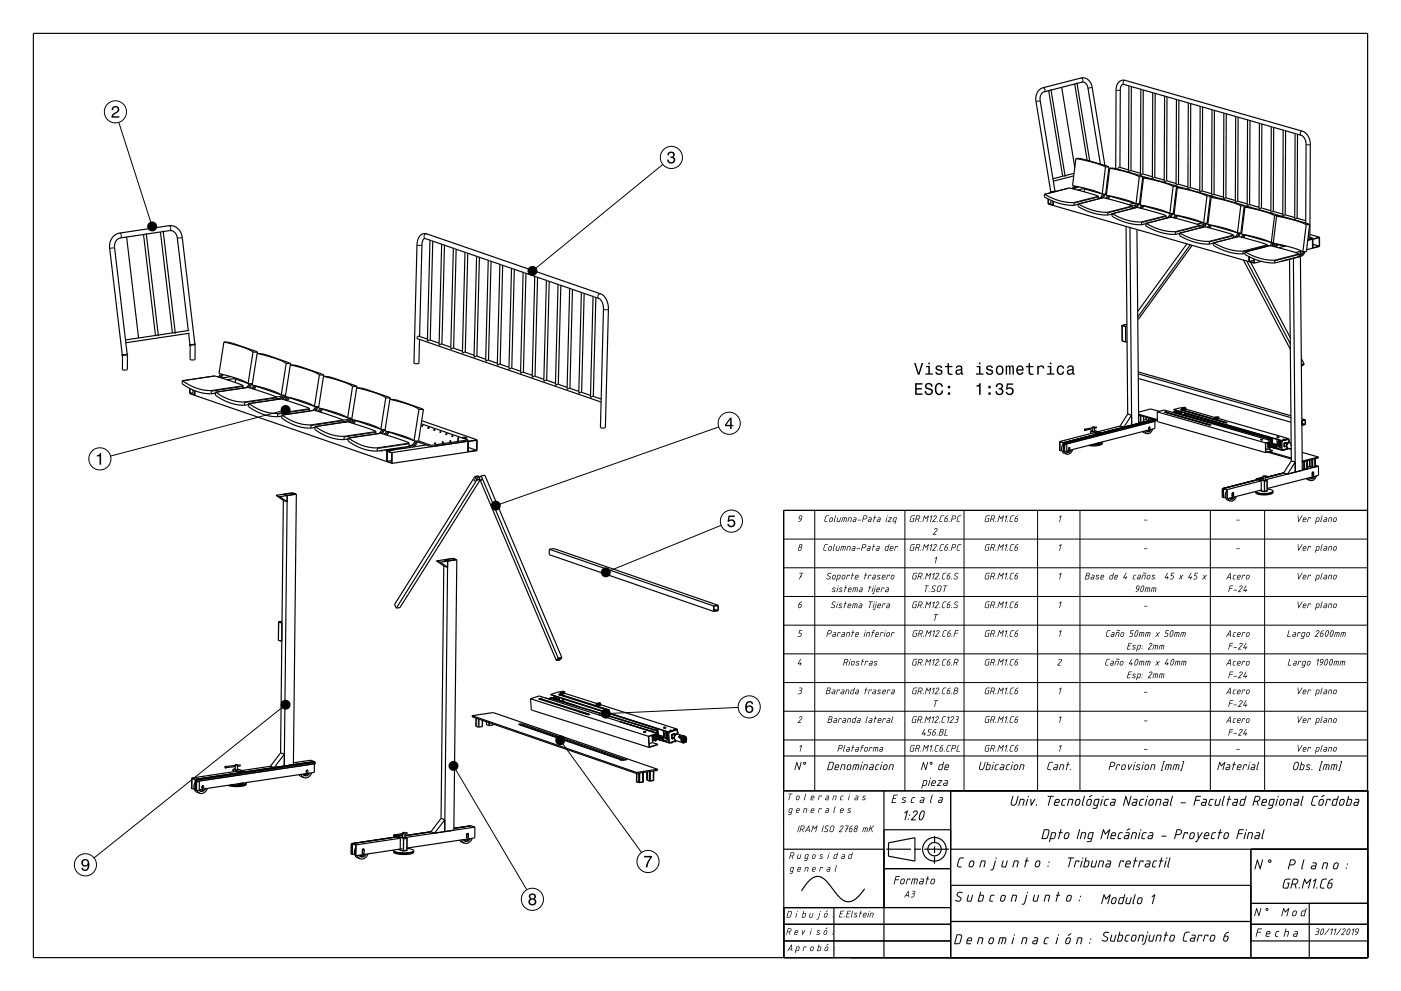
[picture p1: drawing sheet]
<svg xmlns="http://www.w3.org/2000/svg" width="420mm" height="297mm" viewBox="0 0 420 297" stroke-linecap="round" stroke-linejoin="round" font-family="sans-serif">
<g fill="none" stroke="#000" stroke-width=".35">
<path d="M10 10h400v277h-400zM314.4 27.2l4.2 25.6M315.1 26.8l4.2 26.2M318.3 26.2l3.9 24M322.2 25.2l3.7 22.8M322.8 24.8l3.9 23.5M338.4 25.7l3.6 1.1M338.4 25.7l-.1 25.5 .1 .3 .6-.4 2.9 .8M338.4 25.7l-1.8-.4-.5 .5-.2 .8-.2 23.6M339.2 25.9l-.2 25.2M342 26.8l3.6 1M342 26.8l-.1 25.5 .1 .2 .6-.4"/>
<path d="M342.7 27l-.1 25.1M345.6 27.8l3.5 1M345.6 27.8l-.1 25.4 .1 .3 .6-.3M346.3 28l-.1 25.2M349.1 28.8l3.6 1M349.1 28.8l-.1 25.5 .1 .2 .6-.3 2.9 .8M349.9 29l-.2 25.2M352.7 29.8l3.5 1M352.7 29.8l-.1 25.5 .1 .2 .5-.3 2.9 .8M353.4 30l-.1 25.2M356.2 30.8l3.6 1.1M356.2 30.8l-.1 25.5 .1 .3 .6-.4"/>
<path d="M357 31l-.2 25.2M359.8 31.9l3.5 1M359.8 31.9l-.1 25.4 .1 .3 .6-.4 2.8 .9M360.5 32.1l-.1 25.1M363.3 32.9l3.6 1M363.3 32.9l-.1 25.5 .1 .2 .6-.3M364.1 33.1l-.1 25.2M366.9 33.9l3.6 1M366.9 33.9l-.1 25.5 .1 .2 .6-.3 2.8 .8M367.6 34.1l-.1 25.2M370.5 34.9l3.5 1M370.5 34.9l-.2 25.5 .1 .2 .6-.3 2.9 .8"/>
<path d="M371.2 35.1l-.1 25.2M374 35.9l3.6 1.1M374 35.9l-.1 25.5 .1 .3 .6-.4M374.7 36.1l-.1 25.2M377.6 36.9l3.5 1.1M377.6 36.9l-.2 25.5 .1 .3 .6-.4 2.9 .9M378.3 37.2l-.1 25.1M381.1 38l3.6 1M381.1 38l-.1 25.4 .1 .3 .6-.4M381.8 38.2l-.1 25.2M384.7 39l3.6 1M384.7 39l-.1 25.5 .1 .2 .5-.3 2.9 .8"/>
<path d="M385.4 39.2l-.1 25.2M313.1 58.2v.8l3.1 1.5 2.8 .8 3 .2M313.1 58.2l7.5-1.9 8.2 2.3 .5 .2v.8M313.1 58.2l2.4 1.2 2.1 .8 2.4 .4 1.9 .1 .1 .8M314.2 59.6v1.6l60.3 17.2M314.3 59.7v1.4M315 57.6v.1M316.2 57.2l.1 .2-.6 .1-.7 .1v-.2M316.3 57.4h.1M321.9 52.7l-6.1 1.6M321.9 55.7l-.6 .8M322 52l-6.3 1.6"/>
<path d="M322.3 55.8l-.6 .8M322.5 47.5l-1 8.1 5.4 1.3 3.5 1.3M322.5 47.5l2.2 .2 7.8 2.3M322.5 47.5l5.4 1.2 3.5 1.4M322.6 55.8l-.5 .9M323.5 56l-1.1 .3M324.8 56.3v.2M324.8 56.5l-1.7 .5M324.8 56.5l5.5 1.6M325.1 56.6v.9M329.9 49.2l-3.7-22.8-.6-1.2-.6-.5-.6-.1-11.7 3-.8 1.1-.1 1.4 4.5 27.2-1.3 .2-4.4-27.3 .1-1.9 1.1-1.5 .9-.5 11.5-3 1.2 .1 1.1 .8 .9 1.9 3.8 23.5M330.5 58.2l-.4 .9-.8 .4"/>
<path d="M330.8 59.2l-7.5 1.9M330.8 59.2l8.1 2.3 .5 .2v.8M330.9 58.2l-.7 1.2M330.9 58.2h.1M331.2 58.3l.5 .2M331.2 58.2l-.4 1M331.4 50.1l-1 8.1M331.5 58.1l.2 .1M331.7 58.5l5.4 1.3 3.5 1.3M331.9 54.2l.1 .1M331.9 54.3h.1M331.9 54.2v.2"/>
<path d="M332 54.4h.1M332 54l.2 .1M332 54.3h.1M332.1 58.6l-.6 .8M332.2 54.3l-.3 .1M332.2 59.6l.5-.9 7.7 2.3M332.3 53.8h-.3M332.5 50l-1 8.2h-1.1M332.5 50l-1.1 .1M332.5 58.7l-.6 .8M332.7 50.4l2.2 .2 7.7 2.3M332.7 50.4l5.4 1.2 3.5 1.4"/>
<path d="M332.7 50.4l-1 8.1M334.5 50.5l.1-23.9 .5-1.7 1.3-.8h.9l53.3 15.3 .9 .5 .6 .8 .7 2.2-.1 27.8-.5 .2M335.3 50.7l-.1-.3 .4-.3 2.7 .8M341.6 53l-1 8.1M342.1 56.6l.3 .1M342.2 55.8l.3 .1M342.4 52.8l1.9 .6M342.6 52.1l2.9 .9M342.6 52.9l-1 8.2h-1M342.6 52.9l-1 .1M342.8 53.3l-1 8.1 5.4 1.3 3.5 1.3M342.8 53.3l2.2 .2 7.7 2.3"/>
<path d="M342.8 53.3l5.4 1.2 3.5 1.4M346.2 53.2l2.8 .8M351.7 55.9l-1 8.1M352.2 60h.1M352.2 59.8l.2 .1M352.3 59.5l.2 .1M352.3 59.9h.1M352.3 59.9h-.1M352.3 60h-.1M352.3 59.9v.1M352.4 59.9h-.2M352.4 59.9h.1"/>
<path d="M352.4 59.9h-.1M352.4 59.9l-.1 .1M352.4 58.7l.2 .1M352.5 55.7l1.9 .6M352.7 55.8l-1 8.2h-1M352.7 55.8l-1 .1M352.9 56.2l-.9 8.2 5.4 1.2 3.4 1.3M352.9 56.2l2.3 .2 7.7 2.3M352.9 56.2l5.4 1.3 3.5 1.3M356.8 56.2l2.9 .8M361.8 58.8l-1 8.1M362.7 58.7l1.9 .5"/>
<path d="M362.9 58.7l-1 8.2M362.9 58.7l-1.1 .1M363.1 59.1l2.2 .2 7.7 2.4M363.1 59.1l5.4 1.3 3.5 1.3M363.1 59.1l-1 8.2M363.9 58.3l2.9 .8M388.3 40l2.2 .8 .6 .7 .4 1.3-.1 24.1M388.3 40l-.2 25.5 .1 .2 .6-.3 2.6 .7M389 40.2l-.1 25.2M38 71l3.5 30.3M43 70.3l3.6 30.2M43.8 69.9l3.7 30.9"/>
<path d="M48.1 69.5l3.6 30.3M48.9 69.1l3.7 30.9M128.9 72l-1.7-.5-.4 .5-.3 1-.7 27.8M129.7 72.3l-.7 29.6M132.4 73.2l3.5 1.2M132.4 73.2l-3.5-1.2-.8 30 .1 .3 .7-.4 2.7 .9M132.4 73.2l-.8 30 .1 .3 .7-.4 2.7 1M133.2 73.5l-.7 29.6M135.9 74.4l3.5 1.2M135.9 74.4l-.7 30.3 .7-.4M136.7 74.7l-.7 29.6M139.4 75.6l3.5 1.2"/>
<path d="M139.4 75.6l-.8 30 .1 .3 .7-.4 2.7 1M140.2 75.9l-.7 29.6M142.9 76.8l3.5 1.2M142.9 76.8l-.8 30.1 .1 .2 .7-.4 2.7 1M143.7 77.1l-.7 29.7M146.4 78l3.5 1.2M146.4 78l-.8 30.1 .1 .2 .7-.4 2.7 1M147.2 78.3l-.8 29.7M149.9 79.2l3.4 1.2M149.9 79.2l-.8 30.1 .1 .2 .6-.4 2.8 1M150.7 79.5l-.8 29.7M315 60v1.1"/>
<path d="M315 60.9l-.7 .2M315.7 60.3v1.2l-1.4-.4M315.8 60.3v1.3M323.2 61.2v.7l3.3 1.6 2.8 .7 2.8 .2M323.2 61.2l-1.2 .3M323.3 61.1l-.1 .1M323.3 61.1h.1M323.3 61.1l4.3 1.9 2.2 .5 2.2 .1 .1 .8M333.4 64.2v.6l3.4 1.6 2.6 .7 2.9 .3M333.4 64.1l-1.3 .3M333.4 64l4.4 1.9 2.2 .5 2.1 .1 .2 .9M333.4 64v.2"/>
<path d="M337.6 67.8l.5 56.3M338.7 68.2l.6 59.2-.1-3M340.1 60.9l-1.7 .4M340.6 61.4l-1.2 .3M340.6 61.1l-.4 .9-.8 .4M340.9 68.8l.5 58.1M340.9 62.2l-7.5 1.8M340.9 62.2l8.1 2.2 .5 .2 .1 .8M341 61.1l-.6 1.2M341.1 61.1h-.1M341.3 61.3l.5 .1M341.3 61.1l-.4 1.1"/>
<path d="M341.3 61.1h.1M341.6 61l.3 .1M342.2 61.5l-.6 .8M342.6 61.6l-.6 .8M342.8 61.7l7.7 2.2M342.9 61.6l-.5 .9M343.5 67l-1.2 .4M343.6 67l-.1 .7 3.1 1.5 3 .8 2.8 .3M343.6 67l4.3 1.8 2.1 .5 2.3 .2 .1 .8M350.8 64l-.5 .9-.7 .4M351 65.1l-7.4 1.9M351 65.1l8.2 2.2 .5 .3v.7"/>
<path d="M351.2 64l-.7 1.2M351.2 64h.1M351.4 64.2l.6 .1M351.5 64l-.5 1.1M351.5 64h.1M351.7 63.9l.3 .1M352.3 64.4l-.6 .8M352.7 64.5l-.6 .8M353 64.6l7.7 2.2M353 64.6l-.5 .8M353.6 69.9l-1.2 .4M353.7 69.9l-.1 .7 3 1.5 3.1 .8 2.8 .3"/>
<path d="M353.7 69.9l4.3 1.8 2.2 .5 2.2 .2 .1 .8M355.8 73.1l-14.7 20.2M356.8 73.4l-15.7 21.6M357.4 73.5l-16 22.1h-.3M360.5 66.8l-1.7 .4M360.8 67.3l-1.1 .3M360.9 66.9l-.5 .9-.7 .4M361.2 68l-7.5 1.9M361.2 68l8.2 2.3 .4 .2 .1 .7M361.3 66.9l-.6 1.2M361.6 67.1l.5 .1M361.6 66.9l-.4 1.1"/>
<path d="M361.7 67.1h-.2M361.9 66.9h-1.1M361.9 66.8l.2 .1M362.1 67.3l5.4 1.2 3.5 1.3M362.4 62.4l.3 .1M362.5 67.3l-.6 .8M362.5 61.6l.3 .1M362.9 67.4l-.6 .8M363.1 67.5l7.7 2.2M363.1 67.5l-.5 .8M363.8 72.9l-1.3 .3M363.8 72.8v.8l3.1 1.5 2.9 .8 2.9 .2"/>
<path d="M363.9 72.8h.1M363.9 72.8l4.3 1.9 2.2 .4 2.2 .2 .1 .8M371.1 69.8l-.5 .9-.7 .4M371.3 70.9l7.8 2.1 .9 .4v.4M371.3 70.9l-7.5 1.9M371.5 69.8l-.7 1.2M371.7 70l.5 .1M371.7 69.8l-.4 1.1M372 61.7l-1 8.1M372 69.7l.3 .1M372.5 65.8h.1M372.5 65.7h.1"/>
<path d="M372.5 65.6h.1M372.5 65.6v.1M372.5 65.6l.1 .1M372.6 65.7h-.1M372.6 65.7l-.1 .1M372.6 65.3l.2 .1M372.6 70.3l-.6 .8M372.7 64.5l.2 .1M372.8 77.9l14 26.8M372.8 61.6l2.1 .6M373 61.7l-1 8.1h-1M373 61.7h-1"/>
<path d="M373 70.3l-.6 .9M373.2 62.1l-1 8.1 5.4 1.2 3.5 1.3M373.2 62.1l5.4 1.2 3.5 1.3M373.2 62.1l2.2 .2 7.7 2.3M373.3 70.4l7.6 2.2M373.3 75.9l-.6 .2M373.3 70.4l-.5 .9M373.3 75.5l2.4 1.2 2.1 .7 2.3 .5 2 .1v.8M373.3 75.5v.8l3.1 1.5 2.8 .8 2.9 .2M373.3 75.5l7.5-1.9 8.6 2.5 .1 .8-7.4 1.9M373.8 78.2l13 24.8M374.5 76.9v1.5"/>
<path d="M374.5 78.4l1.5 .5M374.5 77v1.3M374.6 61.3l2.8 .8M374.9 78.6l11.9 22.5M375.9 77.6v1.1l-1.4-.4M375.9 78l-1.4 .3M376 77.6v1.3M378.1 78.3l-2.1 .6M381.2 72.7l-.4 .9M381.6 72.7l-.4 1M381.7 63.3l2.9 .9M381.7 72.7h-.6"/>
<path d="M381.8 72.9l-.3 .9M381.9 73.8h-.2M382.1 64.6l-1 8.1M382.3 73l-.4 .9M382.7 73.1l-.4 .9M382.7 64.8l5.4 1.2 3.5 1.3M382.7 64.8l-1 8.1 5.4 1.2 3.5 1.4M382.7 64.8l2.2 .2 7.7 2.3M382.9 64.4l1.5 .5M382.9 73.2l.6 .2M382.9 73.1l-.4 .9M383.1 64.6v.2"/>
<path d="M383.1 64.6h-1M383.5 73.4l-.7 .1M383.5 73.4l1.5 .4M384.3 78.3h.1M385 73.6v.2M385 73.8l.5-.1-2.2 .5M386.6 77.7l.5 60.4M387.7 77.4l.6 64.1v-3M389.8 75.3v.9M389.8 76.9l.6 64.1M390.2 75.2l-1.8 .5M390.5 75.4l-.4 .7-.6 .3"/>
<path d="M390.9 75.4l-.6 .9-.8 .3M391.2 75.4l-.4 .9-.7 .5-5.8 1.5M391.6 67.3l-1 8.2M392.2 70.9l1.3 .4M392.6 67.3l-1 8.1-1 .1M392.6 67.3h-1M392.7 70.3l2.9 .8M393.5 71.3v3.1M393.5 71.3l-1.4 .4M393.6 71.7l1.9-.5v2.6l-1.9 .5zM393.6 73.2l1.9 .6M395.6 71.1v2.8l-3.9 1"/>
<path d="M395.6 71.1l-3.6 .9M56.4 99.1l-3.2-27.7-.6-1.4-.7-.7-.9-.2-15.3 2.3-1 1-.4 1.6 3.8 32.2-1.5 .2M56.5 99.9l.4 3.4M56.7 99l-19.1 2.9M56.9 99.9l-19.2 2.8M153.3 80.4l3.5 1.2M153.3 80.4l-.7 30.1v.2l.7-.4 2.8 1M154.2 80.7l-.8 29.7M156.8 81.6l3.5 1.2M156.8 81.6l-.7 30.1v.2l.7-.4 2.8 1M157.7 81.9l-.8 29.7M160.3 82.8l3.5 1.2"/>
<path d="M160.3 82.8l-.7 30.1v.2l.7-.4 2.7 1M161.2 83.1l-.8 29.7M163.8 84l3.5 1.2M163.8 84l-.8 30.1 .1 .2 .7-.4 2.7 1M164.6 84.3l-.7 29.7M167.3 85.2l3.5 1.2M167.3 85.2l-.8 30.1 .1 .2 .7-.4 2.7 1M168.1 85.5l-.7 29.7M169.4 85.9v.1M170.8 86.4l3.5 1.2M170.8 86.4l-.8 30.1 .1 .2 .7-.4 2.7 1M171.6 86.7l-.7 29.7"/>
<path d="M174.3 87.6l3.5 1.3M174.3 87.6l-.7 30.3 .7-.3M175.1 87.9l-.7 29.7M177.8 88.9l2.2 .9 .6 .9 .3 1.3-.9 36.1 1.3 .1 .2-.1 .9-35.6-.2-1.4-.4-1.3-.7-1-.8-.6-52.4-18.1h-1l-.7 .3-.6 .7-.6 2.1-.9 35.6 .3 .2 1.2-.2 .2-7.1M177.8 88.9l-.8 30 .1 .2 .7-.3 2.4 .8M178.6 89.1l-.7 29.7M337.8 97.2l-1.4 .4v4.5l1.1 .4M337.8 97.7l-.4 .2 .1 4.6M38.1 106.3l.1 4.5-.5 .1-1-.1v-4.3M54.7 114.1l-.1 .9 3.1 1.8 2.9 1 2.7 .2M54.7 114.1l9.7-1.4 8.1 2.7 .4 .2v.7M54.7 114.1l2.3 1.4 2.1 .9 2 .5 2.2 .2v.9"/>
<path d="M56.9 116.4v1.6l60.6 20.9M56.9 103.3h.1M57 103.4h.1M56.9 103.3l-.1 .1h.2M57 116.4l-.1 1.5M57 103.3h.1M57 103.3l-.1 .1M57.1 103.3h.1M57.1 103.4l1.5-.2-4-32.3-.5-1.4-.9-1.1-1.3-.7-1.2-.1-15.2 2.3-1.4 .8-1 1.6-.2 2 3.6 32.1 1.8-.1-.2-.2M57.8 117.7l-.9 .2M57.8 116.9v1.1M58.3 117.1v1.2l-1.4-.4"/>
<path d="M58.4 117.1v1.4M58.4 103.3l.1 4.4-.5 .2-1-.2v-4.2M58.5 103.1l-1.4 .2M64.4 117.9h.2M64.5 117.8l.1 .1M64.6 117.8l-1.3 .2M64.7 117.5l-.1 .9 3.1 1.8 2.8 1 2.8 .3M64.7 117.5l9.7-1.4 8.4 2.9M64.7 117.6h.1M64.7 117.6l2.3 1.3 2 .9 2.1 .5 2.1 .2 .1 1M66.1 112.1l-.7 .9M66.5 112.2l-.7 .9"/>
<path d="M66.9 112.2l-.7 1M67.1 102.5l-1.4 9.5 5.5 1.5 3.2 1.5M67.1 102.5l2.6 .4 7.5 2.7M67.1 102.5l5.6 1.5 3.2 1.5M69.2 112.9l-2.8 .4M70.2 113.5l-2.2 .3M70.2 113.5l4.1 1.4M70.2 113.2v.3M70.6 113.6v1.1M74.4 115h1.3M74.5 115l-.2 .6-.5 .6M75 115l-.6 1.1"/>
<path d="M75.3 115.2l.3 .1M75.4 115.1l-.6 1.1M75.4 115v.1M75.9 105.5l-1.5 9.5M75.9 105.5l1.3 .1M76.1 115.5h.1M76.1 115.5l-.8 .9M76.5 115.6l-.8 .9M76.8 115.7l7.4 2.6M76.8 115.7l-.6 .9M77.1 105.9l-1.5 9.5 5.9 1.6 2.8 1.4M77.1 105.9l2.6 .4 7.4 2.7"/>
<path d="M77.1 105.9l5.5 1.6 3.2 1.4M77.2 105.6l-.1 .3M82.8 119v.7M84 119.4l-1.2 .2M84.3 119.5l8.1 2.7 .4 .3v.7M84.3 119.5l-9.7 1.5M84.3 118.4l1.3 .1M84.5 118.7l-1.7 .3M84.5 118.4l-.2 .6-.6 .6M85 118.4l-.6 1.2M85.3 118.7l.3 .1M85.3 118.5l-.6 1.2"/>
<path d="M85.8 108.9l-1.5 9.5M85.8 108.9l1.3 .1M86 119.1l-.9 .1M86 118.9h.1M86 118.9l-.7 .9M86.4 119l-.7 .9M86.7 119.2l7.5 2.5M86.8 119.1l-.7 1M87 109.4l-1.5 9.4 6 1.7 2.8 1.3M87 109.4l2.6 .3 7.5 2.7M87 109.4l5.6 1.5 3.2 1.5M87.1 109v.4"/>
<path d="M95.8 112.4l-1.5 9.4M95.8 112.4h1.3M97 112.8l2.6 .4 7.4 2.7M97 112.8l5.9 1.6 2.8 1.4M97 112.8l-1.5 9.5M97.1 112.4l-.1 .4M105.7 115.8l-1.5 9.5M105.7 115.8l1.3 .1M106.9 116.2l-1.5 9.5 5.6 1.5 3.2 1.5M106.9 116.2l2.6 .4 7.5 2.7M106.9 116.2l6 1.7 2.7 1.3M107 115.9v.3"/>
<path d="M115.6 119.2l-1.4 9.5M115.6 119.2l1.4 .1M116.9 119.7l-1.5 9.4 5.6 1.6 3.1 1.4M116.9 119.7l5.5 1.5 3.2 1.5M116.9 119.7l2.6 .4 7.4 2.7M117 119.3l-.1 .4M128.1 101.6l-2.5-.9-.6 .4 .3 .5 54.9 18.9M135.9 104.3l2.7 1M174.3 117.6l2.7 .9M337.5 102.5h.1M337.9 102.4l-.4 .1M341.2 111.5l45.8 13.1"/>
<path d="M341.2 112l45.8 13.2M341.2 113.4l45.8 13.1M390.1 107.5l.9 1.6M390.1 109.3h.1M390.2 109.3l.2 .3M390.4 109.6l-.3 .1M390.9 109.1l-.5 .5M391 109.1l-.9 .2M391 109.1l-.6 .5M74.3 121.3h.2l-1.2 .2M74.6 121l-.1 .9 3.1 1.8 2.9 .9 2.7 .3M74.6 121l2.3 1.4 2.1 .9 2.2 .5 2 .1v1"/>
<path d="M84.3 124.7l.2 .1-1.3 .1M84.5 124.4v.9l2.9 1.7 3 1.1 2.8 .2M84.5 124.4l2.2 1.3 2.2 1 2.2 .5 2 .1 .1 1M94.2 123l8.5 2.9M94.2 123l-9.7 1.4M94.3 121.8l1.3 .1M94.4 128.1l-.2 .1M94.4 128.1l-1.2 .2M94.4 121.8l-.1 .6-.6 .6M94.5 127.8l-.1 .9 3.1 1.8 2.8 1 2.8 .2M94.5 127.8l9.7-1.4 8.1 2.7 .4 .2v.8M94.5 127.8h.1"/>
<path d="M94.5 127.8l2 1.3 2.3 1 2.3 .5 2 .2v.9M94.9 121.9l-.6 1.1M94.9 121.9h.1M95.2 122.1l.3 .1M95.3 121.9l-.6 1.2M95.5 122.3l5.6 1.5 3.1 1.5M96 122.4l-.8 .9M96.4 122.5l-.8 .9M96.7 122.6l7.4 2.6M96.7 122.5l-.6 1M102.7 125.9v.7M103.8 126.4l-1.1 .1"/>
<path d="M104.2 125.3h1.3M104.3 125.7l-1.6 .2M104.3 131.6h-.1M104.4 131.6l-1.3 .1M104.4 125.3l-.2 .6-.6 .6M104.4 131.3v.9l3.1 1.8 2.8 .9 2.8 .3M104.4 131.3l9.7-1.4 8.5 2.9v1l-9.5 1.4M104.5 131.3h.1M104.5 131.3l2 1.2 2.1 1 2.2 .6 2.2 .1 .1 1M104.9 125.3l-.6 1.1M104.9 125.3h.1M105.2 125.5l.3 .1"/>
<path d="M105.2 125.3l-.6 1.2M105.3 125.6h-.1M105.8 126.1l-.9 .1M105.9 125.8l-.7 .9M106.3 125.9l-.7 .9M106.6 126l7.5 2.6M106.7 126l-.7 .9M114.1 135l.3 .1M114.2 128.7l1.3 .1M114.3 135l.1 .1M114.3 128.7h.1M114.4 128.7l-.3 .7-.6 .5"/>
<path d="M114.7 135l-.3 .1M114.8 128.8l-.6 1.1M114.8 128.7v.1M115.1 129l.3 .1M115.2 128.7l-.6 1.3M115.3 134.9l2.2 .7M115.9 129.3l-.8 .8M116.1 135.3l1.4 .4-.1 3-1.3-.4zM116.3 129.3l-.8 1M116.6 129.5l7.4 2.5M116.6 129.4l-.6 1M117.4 138l-1.3 .3"/>
<path d="M117.5 135.6v3.3M117.7 134.6l.5 .2M121.6 134.3h.1M122 134.2l-6 .9v3.3M124.4 132.2h.1M124.4 132.2l-.7 1-1.1 .4M124.8 132.2l-.8 1.2-1.4 .3M124.8 132.2h.1M125.1 132.4l4.2 1.5M125.1 132.2l-.5 1.2-.9 .6-7.7 .8M125.5 132.2l3.8 1.3M125.6 122.7l-1.5 9.4"/>
<path d="M125.6 122.7l1.3 .1M126.3 127l14 4.8M126.4 126.1l16.6 5.7M126.5 127.6h.1M126.5 127.6v.1M126.5 127.6h.2M126.5 127.7h.2M126.6 127.5l-.1 .1M126.6 127.5l.1 .1M126.6 127.6h.1M126.6 127.6h-.1M126.7 127.6v.1"/>
<path d="M126.7 127.6h.1M126.9 122.8l-1.4 9.4-1.4-.1M127.8 133.3l-3.9 .6M128.3 128.2h.1M128.3 128.2v.1M128.3 128.2h.2M128.3 128.3h.2M128.4 128.2h.1M128.5 128.2v.1M128.5 128.2h.1M129.3 133.5v.4M130.1 128.8h.1"/>
<path d="M130.1 128.9h.1M130.1 128.8v.1M130.1 128.8h.2M130.1 128.9h.2M130.2 128.8l-.1 .1M130.2 128.8h.1M130.3 128.8v.1M130.3 132.9h.1M130.3 132.9l.1 .1M130.3 128.8h.1M130.3 132.8v.1M130.3 132.8h.2"/>
<path d="M130.3 128.9h.1M130.3 132.9h.2M130.4 132.9h.1M130.4 132.9v.1M130.5 133h-.1M130.5 132.9h.1M130.5 132.8h.1M130.6 132.8v.1M130.6 132.9l-.1 .1M131.9 129.4v.1M131.9 129.5h.1M131.9 129.4h.1"/>
<path d="M131.9 129.4h.2M131.9 129.5h.2M132 129.4h-.1M132 129.4h.1M132 129.5h.1M132 129.5h-.1M132.1 129.5h.1M132.1 129.4h.1M132.1 129.4v.1M132.6 132.5h.1M132.6 132.5l.1 .1M132.6 132.5h.2"/>
<path d="M132.6 132.6h.2M132.7 132.6h.1M132.7 132.5v.1M132.7 132.5h-.1M132.7 132.5h.1M132.8 132.5v.1M132.8 132.5h.1M132.9 132.5h-.1M132.9 132.5l-.1 .1M133.7 130.1v.1M133.7 130.1h.1M133.7 130v.1"/>
<path d="M133.7 130h.2M133.7 130.1h.2M133.7 130.2h.2M133.8 130.1h.1M133.8 130.1h-.1M133.9 130.1v.1M133.9 130v.1M133.9 130.1h.1M134.9 132.2h.1M134.9 132.2v.1M134.9 132.2h.2M134.9 132.3h.2"/>
<path d="M135.1 132.3h-.2M135.1 132.2v.1M135.1 132.2h.1M135.5 130.7h.1M135.5 130.8h.1M135.5 130.7v.1M135.5 130.7h.2M135.5 130.8h.2M135.6 130.7l-.1 .1M135.6 130.7h.1M135.7 130.7v.1M135.7 130.7h.1"/>
<path d="M135.7 130.8h.1M137.1 131.8l.1 .1M137.1 131.9h.1M137.1 131.8v.1M137.2 131.8h-.1M137.2 131.8h.1M137.2 131.8h.2M137.2 131.9h.2M137.2 131.9h.1M137.3 131.8h-.1M137.3 131.8h.1M137.3 131.3h.1"/>
<path d="M137.3 131.4h.1M137.3 131.3v.1M137.3 131.3h.2M137.3 131.4h.2M137.3 131.9h.1M137.4 131.3v.1M137.4 131.4h.1M137.4 131.8l-.1 .1M137.4 131.8h.1M137.4 131.9h-.1M137.4 131.3h.1M137.5 131.3v.1"/>
<path d="M137.5 131.3h.1M137.5 131.4h.1M138.5 131.2l.7-.2 .8 .2-1.1 .2M138.5 131.2h.1M138.6 131.3h1.3M140.3 132.2l-22.8 3.4M140.3 131.8v3.7M140.3 131.8l-11 1.7M140.4 134.1l2.5 .9M140.4 132.3l2.5-.3v3l-2.5 .3zM143 131.8v3.3l-25.5 3.8M143 131.8l-13.7 2.1"/>
<path d="M317.7 132.3l.1 2.8M317.7 132.3l1.1 .4M317.8 135.1l-.1-2.7 1.1 .3v2.7M318.3 135l-.5 .1M318.8 133l-.5 1.1 .1 1.1 .4 .6 1.1 .3M318.8 135.4h.1M318.8 132.7l.1 .5M318.8 132.7l.1 2.7M318.8 132.7l.1 .4M318.9 135.4l.3 .1M318.9 133.1h.1M318.9 133.1l.1 .1"/>
<path d="M318.9 133.2l.3 .1M319 133.2h.1M319.1 132.8v.4M319.1 132.8v.1M319.1 133.2h.1M319.1 133.1v.1M319.2 133.3v2.2M319.2 135.5l.7 .6M319.6 133.1h.2M319.8 133.1v2.2l-.6 .2M319.8 133.1l-.6 .2M320.5 134.7h.1"/>
<path d="M320.5 134.2h.2M320.6 134.7h-.1M320.6 134.2h.1M320.6 134.2l-.3 .2 .2 .3M320.7 134.2l-.3 .2 .1 .3M320.7 134.2l.1 .3-.3 .2M321.1 134.8l-.6 .7-.8-.1M321.6 134.7l-.7 1.1-1 .3M325.5 128.6v.3M325.5 128.6h-.3l-.1 .3 .2 .1 .2-.1M327.5 128v.2M327.5 129.1l-.5 .2v.7"/>
<path d="M327.6 128.2v.3l-2.1 .4M327.6 128.2l-2.1 .4M328.1 128v1.2h-.6v-.7M328.1 128h-.6M328.1 128.1l.6-.1 .1 .1-.7 .3M328.1 129.1l1.8 .5M328.6 132.9l.5 .2M329.1 132.8l.8-.2v.3l-.8 .2zM329.1 133h.1M329.1 133.1h.1M329.8 129.6h.1M329.8 129.6l-.7 .2-.1 .2-1.1-.3-10.2 2.6"/>
<path d="M329.9 129.6v.2M330.4 132.5h.1M330.4 132.5l-.9 .6-2.1 .1M330.4 132.7l-.3 .3-.9 .3h-2.2M330.4 132.7l-.1 .5-.9 .3h-3.1M330.4 132.5v.2M335.8 127.7l-6.6 1.7M338.1 124.1l-2.3 3.6M338.1 124.1l1.1 .3M339.2 124.4l-2.3 3.6-1.1-.3M341.3 124.1l5.6 1.6M341.3 124.4l5.6 1.6"/>
<path d="M342.6 129.3l1.3 .6M342.8 126.4h.1M342.8 126.4l-.8 .2-.6-.1M342.8 124.8v1.6M343.1 129.2l.8 .7M343.6 125.1v.7l.7 .2 1-.2v-.3M343.6 125.7l-.8 .2M344.4 128.5h.1M344.5 128.5h-.1M344.5 128l.2 .1M344.6 128.6h-.1M344.6 128h.1"/>
<path d="M344.6 128l.1 .1M344.6 128l-.3 .2 .2 .4M344.7 128.1l-.3 .2 .1 .2M344.7 128.1l.1 .2-.3 .2M345.1 128.7l-.7 .7h-.5l-.3-.3M345.6 128.6l-.7 1.1-1 .2M346 125.7l-27.2 7M346.2 126.3v2.1l-26.4 6.8M346.2 125.8v.1M346.4 125.9l-27.3 6.9M346.5 125.9v.3l-27.4 7M346.9 123.4l32.5 9.3"/>
<path d="M346.9 123.4l.1 2.9 32.4 9.3M346.9 123.4l2.2-.5 32.4 9.3M347.5 123.3l-2.5-.7-3.7 .9M349 123.5h.1M349.1 123.5h.1M349.1 123.5l.3 .1M349.4 123.5h.1M349.4 123.5v.1M349.4 123.5h-.3M349.6 123.7l13.3 3.7M349.9 123.7l13 3.7M349.9 123.5h-.5"/>
<path d="M349.9 123.5v.1M349.9 123.6h-.5M349.9 123.6l13 3.8M350.6 123.9h-.2M351.5 124.2h.1M351.5 124.1v.1M351.5 124.1h.1M351.8 123.5l.1 .1M351.8 123.5v.2M351.8 122.7l32.5 9.3M351.9 123.5l.2 .1M351.9 123.6h.2"/>
<path d="M351.9 123.5v.1M351.9 123.5h.1M351.9 123.5h-.1M351.9 123.4v.1M352 123.4h.1M352 123.6l14.5 4M352.1 123.4h-.1M352.1 123.4h.1M352.2 123.4h-.2M352.2 123.4h.1M352.2 123.4h-.1M352.2 123.4h-.3"/>
<path d="M352.2 123.5h-.3M352.2 123.4l.1 .2M352.3 123.5h.1M352.3 123.5l-.2 .1M352.3 123.6h-.2M352.3 123.6l14.2 3.9M352.7 123.5l.4 .1M352.7 123.5l-.4 .1M352.7 123.1v.3M352.7 123.4v.1M352.7 123.4l1.5 .5M352.9 123.7h.1"/>
<path d="M353 123.7h.1M353 123.6h.1M353 123.6v.1M353 123.7l-.1 .1M353.1 123.6v.1M353.1 123.6h.1M353.1 123.6h-.1M353.2 123.8h-.2M353.2 123.6h-.2M353.2 123.6l1 .3M353.2 123.6h.1M353.2 123.6v.1"/>
<path d="M353.2 123.7h-.2M353.2 123.7h.1M353.3 123.7l-.1 .1M353.9 122.8l.1 .1M353.9 122.8h.1M354 122.9h.2M354.1 122.8l-.1 .1M354.2 122.8h.1M354.1 122.9h.1M354.2 122.8h-.3M354.2 122.8l-.1 .1M354.2 124h.1"/>
<path d="M354.2 122.9h.1M354.2 122.8h.6M354.2 122.8v.1M354.2 122.9h.6M354.2 123.9l-.3 .1M354.2 124l-.2 .1M354.2 124v.1M354.2 123.5v.4M354.2 123.9h.1M354.3 122.7l-.1 .1M354.3 122.3h.2M354.3 122.3l.1 .4"/>
<path d="M354.4 122.7h.1M354.4 122.7l-.2 .1M354.4 122.7h-.1M354.4 122.3h-.1M354.4 122.3l-.4-.1-2.2 .5M354.4 122.8h.2M354.4 122.8h.1M354.4 122.2h.1M354.4 122.3h.1M354.4 122.3h.3M354.4 122.3h.2M354.5 122.3h.1"/>
<path d="M354.5 122.3h-.1M354.5 123l13.3 3.7M354.5 122.7l.3 .1M354.5 122.7l-.3 .1M354.5 122.7h.1M354.5 122.3v.4M354.6 122.7h-.1M354.6 122.7h.1M354.6 122.7v.1M354.6 122.3v.4M354.6 122.3h-.1M354.7 123.1l9.3 2.6"/>
<path d="M354.7 122.3v.4M354.7 122.3h-.1M354.7 122.7h.1M354.7 122.7h-.1M354.7 122.7v.1M354.8 122.8h.1M354.8 122.8v.1M354.8 122.7h.1M354.8 122.9l9.3 2.7M354.8 122.9h.1M354.8 122.7v.1M354.9 122.8h.1"/>
<path d="M354.9 122.7v.1M354.9 122.7h.1M355.1 124.4l.5-.3 25.5 7.3M355.2 122.4h.1M355.2 122.5h.1M355.3 122.4v.1M355.3 122.4h-.1M355.3 122.3v.2M355.3 122.3h.1M355.3 122.5h.1M355.3 122.2l-.1 .3M355.3 122.2v.1"/>
<path d="M355.4 122.6l-.5 .2M355.4 122.4h-.2M355.4 122.4h.1M355.4 122.6h.1M355.4 122.4h-.1M355.4 122.6l8.9 2.5M355.4 122.5h.1M355.4 122.2h.1M355.4 122.2h-1M355.4 122.5l-.5 .2M355.4 123.2h-.1M355.4 122.2v.3"/>
<path d="M355.4 122.5v.1M355.6 123.9l.3 .3M355.6 123.9l-.6 .4M355.6 123.9h-.4l-.4 .4M356.3 123.4v.1M356.3 124.1v.2M364 125.7h.2M364 125.7h.1M364.1 125.7h.1M364.1 125.6l-.1 .1M364.1 125.6v.1M364.1 125.6h.1"/>
<path d="M364.2 125.6h.1M364.2 125.7l3.6 1M364.2 125.6h-.1M364.2 125.6v.1M364.2 125.7h.1M364.2 125.7l-.1 .1M364.3 125.2h.1M364.3 125.2v.3M364.3 125.5l.1 .1M364.3 125.5v.1M364.3 125.5l-.2 .1M364.3 125.6h.1"/>
<path d="M364.3 125.6l-.2 .1M364.3 125.6h-.2M364.3 125.6h-.1M364.3 125.1v.1M364.3 125.1l.2 .1M364.3 125h.1M364.3 125v.1M364.3 125.1l.3 .1M364.4 125.1h-.1M364.4 125.6h.1M364.4 125.6h-.1M364.4 125.2h.1"/>
<path d="M364.4 125.2v.3M364.4 125.2l.1 .4M364.5 125.5h.1M364.5 125.5l-.2 .1M364.5 125.6h-.2M364.5 125.6h.2M364.5 125.5h.2M364.5 125.2v.3M364.5 125.2h-.1M364.5 125.5h-.1M364.6 125.2v.3M364.6 125.5h.1"/>
<path d="M364.7 125.6h.1M364.7 125.5h.1M364.7 125.5v.1M364.7 125.5l.1 .1M364.8 125.6h.1M364.8 125.5v.1M365.1 125.3l.1 .1M365.1 125.2v.1M365.2 125.4h.1M365.2 125.2h-.1M365.2 125.1v.2M365.2 125.2h.1"/>
<path d="M365.2 125.3h.1M365.2 125.1h.1M365.2 125.1v.3M365.3 125.1l-.1 .3M365.3 125.1l-.2 .2M365.3 125.2h.1M365.3 125.5l-.5 .1M365.3 125.2l-.2 .1M365.3 125.4v.1M365.3 125.2h-.1M365.3 125.4l21.1 6.1M365.3 125.4h.1"/>
<path d="M365.3 125.4l-.5 .1M365.3 125h-1M365.3 125h.1M365.3 125l-1 .1M365.3 125v.4M366.5 127.6h.1M366.5 127.6l.1 .1M366.5 127.5h.1M366.5 127.5v.1M366.6 127.7l14.4 3.9M366.6 127.4v.1M366.8 127.5h-.3"/>
<path d="M366.8 127.6h-.3M366.8 127.6h.1M366.8 127.5v.1M366.8 127.6h-.2M366.8 127.6l-.2 .1M366.8 127.6l14.2 3.9M377.9 131.7h.1M377.9 131.8h.1M377.9 131.7v.1M378.1 131.7h.2zM378.1 131.7h.1M378.5 131.6l-.6 .1"/>
<path d="M378.5 131.7h.1M378.5 131.7h-.6M378.5 131.7v.2l-.6-.1M379.4 132.7v2.9M380 135.5l7.1 2M380 131.7v.1M380 132.6v.8M380 133.1l.8 .2M380 133.7l.8 .2M380 133.4h.1M380 134.1h.1M380.1 134.6l-.6 .2"/>
<path d="M380.1 134.6l1.4 .4M380.1 134.1h.1M380.1 131.7v.1M380.1 131.7l.1 .1M380.1 133.1h.1M380.1 133l.1 .1M380.2 131.8h-.1M380.2 131.8h.1M380.2 131.7v.1M380.2 133.1h.1M380.3 133h.1M380.3 133l-.1-.4v.5"/>
<path d="M380.3 131.7l-.2 .1M380.3 131.7h-.3M380.3 131.7v.2M380.3 133.1h-.2M380.3 133.5l.3 .1M380.3 133.5l.5 .1M380.3 133.1v.1M380.4 133h-.1M380.5 132.6l.8 .2M380.5 132.5v.5M380.5 132.6l.5 .2M380.5 133h.1"/>
<path d="M380.5 132.9h.1M380.5 133l-.3 .1M380.5 134.1l.3 .1M380.5 135.4l6.6 1.9M380.5 132.9l.3 .1M380.5 134.1h.1M380.5 134.1l.1 .1M380.5 134.1v.2M380.5 132.8v.2M380.5 134.3h.1M380.6 134.2h.1M380.6 134.2v.1"/>
<path d="M380.6 134.3h.2M380.6 132.8h.1M380.6 133l.2 .1M380.7 132.8h-.1M380.7 132.8h.1M380.7 134.2v.1M380.7 134.2h.1M380.7 132.8h-.2M380.8 133.1v1M380.8 133.4v.2M380.8 133.6h.1M380.8 133.6v.3"/>
<path d="M380.8 134v.3M380.8 134.3h-.1M380.8 133.3l-.7 .2-.1 .6M380.8 133.3l-.7 .1M380.8 134l-.7 .2v.4M380.8 133.5h.2M380.8 133.9v.1M380.8 133.9l-.7 .2M380.8 133h.1M380.8 134l.2 .1M380.8 132.8h-.3M380.8 132.9h.1"/>
<path d="M380.8 132.8v.1M380.8 134.2h-.2M380.8 134.3h.1M380.8 132.9v.1M380.8 133h-.3M380.8 133h.2M380.9 133.6h-.1M380.9 133.1l.1 .4M380.9 133.1h-.1M381 133.5l-.2 .1M381 133.6h-.2M381 133v1.1"/>
<path d="M381 133.2l1.1 .3M381 133.3l1.1 .3M381 133.6h.1M381 133.7l.8 .2M381 133.8l1.1 .3M381 133.9l3.3 1M381 134l.6 .2M381 134.1l-.2 .1M381 131.6h.1M381 131.6v.1M381 132.8h.1M381 131.5h.2"/>
<path d="M381 131.5v.1M381 131.6h.3M381 132.8v.1M381 132.8h.3M381 132.9l-.2 .2M381 133h.1M381.1 131.5h.1M381.1 133h.2M381.1 133h.1M381.1 131.7h.2M381.1 132.8l-.1 .2M381.2 131.5h-.1"/>
<path d="M381.2 131.5h.1M381.2 131.4l.1 .1M381.2 131.4l-.2 .1M381.2 132.8v.2M381.2 132.8h.1M381.3 132.3v.5M381.3 133h-.1M381.3 131.7v.4M381.3 132.7h.2M381.3 131.3v.2M381.3 131.5h-.1M381.3 131.5h.1"/>
<path d="M381.3 131.5v.1M381.3 131.6h.1M381.3 134l.3 .1M381.3 134h.1M381.3 132.8h.1M381.3 132.8v.2M381.3 132.9l.4 .1M381.3 132.8l1.6 .5M381.3 131.6h-.3M381.3 131.6l-.3 .1M381.3 131.6l.2 .1M381.4 132.3l.1 .4"/>
<path d="M381.5 132.7l-.2 .1M381.5 131.7v.5M381.5 131.7h-.2M381.5 132.3v.5h-.2M381.5 132.3l-2.1 .5 .1 2.7 2-.5M381.5 132.2v.1M381.5 132.2l-2.1 .5M381.5 133.1h.1M381.5 133.1v.1M381.5 133.2h.3M381.5 135l-2.1 .6M381.5 133h.1"/>
<path d="M381.5 133l.1 .1M381.6 133.1h.1M381.6 134.1l.1 .1M381.6 134.2h.1M381.6 134.1v.1M381.6 133h.1M381.7 134.1v.1M381.7 133h-.1M381.7 133h.1M381.8 134.1l-.1 .1M381.8 133h.1M381.8 134.2l-.2 .1"/>
<path d="M381.8 134.2l2.5 .7M381.8 134.1v.1M381.8 133h-.3M381.8 133.8h.2M381.8 134.1h.1M381.8 133.2h-.2M381.8 133.2h.1M381.8 133l-.2 .1M381.8 133.1l-.2 .1M381.8 133l1 .3M381.8 133l.1 .2M381.9 133.1h.1"/>
<path d="M381.9 133.1l-.1 .1M382 133.8l-.2 .1v-.4v.4M382 133.6v.2M382 133.7l.8 .3M382 133.7l.9 .2M382 133.8l-.2 .1M382.1 133.5v.1M382.8 133.4h.1M382.8 134.1h.1M382.8 131h.1M382.8 133.3l-.7 .2M382.8 133.4l-.7 .2"/>
<path d="M382.8 134l-.7 .1M382.9 133.9h.1M382.8 131.7l.1 1.6M382.8 134.1h-.7M382.9 133.3h-.1M382.9 133.4v.5M382.9 134.1v.3l1.2-.3M383 131h.2zM383.4 131h-.6M383.4 131l-.3 .2-.3-.2M383.4 132.2l-.2 1.1 .5 .7M383.4 132.4l.2 .1"/>
<path d="M383.4 132.4l.1 .1M383.5 133.8h.1M383.5 132.5h.1M383.5 132.2v.3M383.5 131.9l-.4 .6-.1 .7 .3 .6 .4 .2M383.5 133.1h.1M383.5 133h.1M383.5 132.2h.1M383.5 133l.1 .1M383.5 133.5h.1M383.6 132.2h.1M383.6 132.2v.1"/>
<path d="M383.6 133.6v.1M383.6 133.7h.1M383.6 133.5h.1M383.6 132.2v.2M383.6 132.2l-.1 .3M383.6 132.2h-.1M383.6 132.4h-.1M383.6 132.4h.1M383.6 133h.1M383.6 133.5l-.1 .3M383.6 132.2v.3M383.6 132.3v.1"/>
<path d="M383.6 133.1h.1M383.6 133h-.1M383.6 131.9l-.2 .3M383.7 133h.1M383.7 133v.1M384 132.1l-.3 .3-.2 .6M384.1 132.1h-.1M384.1 132v2.8M384.1 132.3l-.4 .8 .4 .5-.4-.1-.2-.4M384.1 132.5l-.2 .5 .2 .4M384.1 134h-.4M384.3 132.1v.1"/>
<path d="M384.3 132.2l2.1-.6v1.1M384.3 132.2v2.7M384.3 134.9h.1M384.6 131.8h.1M384.7 131.8h-.1M384.7 131.7h.3M384.7 131.8h.2M384.7 131.7v.1M384.7 134.9h.1M384.7 131.7h.1M384.8 131.7h.1M384.9 131.7h.1"/>
<path d="M384.9 131.7h-.2M385 131.7h.1M385 131.8h.1M385 131.8h-.1M385 131.7v.1M385 131.8l-.3 .1M385 132.9v.9M385 133.8l.1 .1M385 134.8h-.2M385 133h.1M385.1 133h.1M385.1 133.8v.1"/>
<path d="M385.1 133.9h.1M385.1 132.8l-.1 .2M385.1 132.8l-.1 .1M385.1 133.8l.1 .1M385.1 132.8v.2M385.1 133.6v.2M385.1 133.7v.1M385.2 132.8h.1M385.1 132.8h.1M385.1 133l.1 .6M385.2 133.6h.1M385.1 133.6l-.1 .2"/>
<path d="M385.1 133.6h.1M385.2 133.7h.1M385.2 133.6v.1M385.2 132.9v.1M385.2 133h.1M385.2 133.9h.1M385.2 133.8h.1M385.2 133.7v.2M385.2 132.9h.1M385.2 134.7l.2 .1M385.2 133.7v.1M385.2 132.8v.2"/>
<path d="M385.3 132.9h.6M385.3 133.7h.1M385.3 133.7l.4 .1M385.5 131.6h.3M385.5 131.6h.1M385.5 133.8h-.2M385.5 131.5v.1M385.5 134.6v.1M385.5 134.7h.1M385.6 131.5h.1M385.7 132.6h.1M385.7 131.4l-.1 .1"/>
<path d="M385.7 131.4v.1M385.7 132.8h.1M385.7 132.7v.1M385.8 132.6h.1M385.7 132.6l-.7 .2 .1 1.1M385.7 131.5h.1M385.8 131.4v.1M385.8 131.4l-.3 .1M385.8 132.6v.1M385.8 132.7l-.1 .1M385.8 132.7h.1M385.8 132.7h-.1"/>
<path d="M385.8 132.7v.1M385.8 131.5h-.3M385.8 131.5v.1M385.8 131.6h.1M385.8 134.6h.1M385.8 134.6h-.2M385.8 132.8h.1M385.9 134.6h-.1M385.9 132.7v.1M385.9 132.7h-.1M385.9 132.8v.1M385.9 134.5h.1"/>
<path d="M386 134.6h.1M386 134.6l-1.3 .3M386 134.5v.1M386 134.3h.1M386.2 134.4l-1.9 .5M386.4 134.4l-2.1 .5M386.4 131.5v1.2M386.4 131.5l-2.1 .5M386.4 132.2v.3v-.2M386.4 132.2h.1M386.4 132.4h.1M386.5 132.7l-.5 .1-.3 .6v.6l.3 .3"/>
<path d="M386.5 132.7h.1M387.1 132.8h-.9l-.5 .9 .3 .6 1.1 .3M387.1 133.1v.4M387.1 138.1l1.2 .4M387.1 138.1l-2.3 3.7M388.3 138.5l-2.3 3.6-1.2-.3M390.3 125.5l1 .3M390.3 126.1l1-.3v1.4l-1 .3zM390.3 126.1l1-.2v1.3M390.3 126.9l1 .3M390.4 135.6l4.8 1.4M390.4 138.2l4.8-1.2v.2l-4.8 1.3z"/>
<path d="M391.3 127.2l-1 .2M391.9 138.1v2.4l-.8 .2-.7-.1M392.6 137.9v2M392.6 139.7l-.7 .3 .7-.3M392.6 139.9h.1M394.3 137.5v2.4l-.8 .2-.8-.2M394.3 139.4l1 .3M395.3 139.7v2.8l-15.4 3.9M395.3 139.7l-15.9 4.1M82.8 148.5l1.1 .4M82.8 148.5l2.1 1.5M83.9 148.9l2.2 1.5"/>
<path d="M84.9 150l1.2 .4M84.9 150l-.8 75.6M86.1 150.4v-1.9l-.9 81.1 .1-3.6M87.7 147.8l1.1 .3M87.7 147.8v.5M87.7 147.8l-2.6 .3M87.7 147.7l-4.9 .8M88.7 148.1l-2.6 .4-1.1-.4M88.8 148.1l-4.9 .8M88.8 148.1l-.8 81.1M142.2 143.8l.1 .3M142.3 143.8v.3"/>
<path d="M142.4 142.8l1.1-.2 .2 .6M142.4 142.8l.5 1.1M142.4 142.8l-24.1 38.4 .5 1M142.9 143.9l-24.1 38.3M143.3 143.6l.1 .1M143.3 143.6l-.1 .2M143.3 143.6v.1M143.4 142.7l-.9 .2 .5 .9M143.4 142.7l-.5 .9M143.4 142.7l.3 .5M143.8 143.7l-.8 .1M143.9 143.7l-1 .2"/>
<path d="M143.9 143.8l-24 38.3-1.1 .1M144.2 143.7l.2 .3M144.3 142.6l-.6 .7 23.1 54.6M144.3 142.6l1.1-.2 23.1 54.7M144.3 142.6l23.1 54.7M144.3 143.7l.1 .2M144.3 143.6v.1M366.4 146.9v2.2l.4 .1M366.4 146.9h.3M366.5 146.4v.3M366.5 146.4v.4M366.5 146.8h.1"/>
<path d="M366.5 146.7h.1M366.5 146.8l.2 .1M366.5 146.8l-.1 .1M366.5 146.8h.2M366.7 146.8h.1M366.7 146.4v.4M366.7 146.4h.1M366.7 146.9h.1M366.7 146.4l.1 2.8M366.7 146.4l1.2 .3M366.7 146.8v.1M366.8 146.5l1 .3 .1 2.7"/>
<path d="M367.4 149l-.6 .2M367.8 147l-.4 1.1v1l.4 .7 1.1 .4M367.9 146.7v2.8M368.2 149.4l.7 .8M369.4 147.7h.1M369.4 147.7v1.1M369.4 148.4v.3M369.4 148.8h.1M369.6 147.8v.1M369.6 148.8h-.1M369.8 147.6h.1M369.8 147.6l-.4 .1"/>
<path d="M369.8 147.6v1.1l-.4 .1M370.2 148.9l-.8 .7h-.4l-.4-.3M370.6 148.8l-.7 1.1-1 .3M376.8 143.8l-10.3 2.6M377 143.8l1.1 .3M377.1 143.7v-.3h-.4v.3l.3 .1M377.1 143.7l-.1 .1M378 143.4l.7 .2M378.1 144.1v2.8l-10.2 2.6M378.1 144.1l-10.2 2.6M378.7 142.7v.2M378.7 143.3l-.5 .1"/>
<path d="M378.8 142.9h.1M378.8 142.9l-1.8 .5M378.8 142.9v.2l-1.7 .6M379.3 142.7v1.2h-.6v-.7M379.3 142.7l.4-.1 .1 .2-.5 .2M379.3 142.7h-.6M379.3 143.7l.6 .3v3.1l-.9 .3-1.3-.4M379.9 146.6l1.3 .2 .4 .4M381.6 147.2l-.7 .5-1.5 .2-1.8-.1-1.1-.4M381.6 147.3l-.7 .5-1.8 .2-1.9-.1-.7-.5M381.6 147.3v.4l-.5 .3-2.1 .3-2.1-.3-.4-.2v-.4M381.6 147.3l-.8 .5-1.8 .2-1.8-.1-.7-.5"/>
<path d="M381.6 147.2v.1M384.9 141.7l-5.6 1.5M391.6 143.4l1.3 .6M392.2 143.3l.7 .7M393.4 142.4v.1M393.4 141.5v.1M393.4 141.5v.9M393.4 142.3v.1M393.4 142.4v.3M393.4 141.6v1.1M393.6 141.6v.2M393.6 142.6h-.1"/>
<path d="M393.8 141.4v.1M393.8 141.5h-.4M393.8 141.5v1.1l-.4 .1M394.2 142.7l-.8 .8h-.4l-.4-.4M394.6 142.6l-.7 1.2-1 .2M410 153h-175.1l.1 134v-15h50M130.9 168.1l1.1 .4M130.9 168.1l2.1 1.5M132 168.5l2.2 1.5M133 169.6l1.2 .4M133 169.6l-.8 75.7M133.1 167.8l1.1 .4"/>
<path d="M134.2 168.2v1.8M134.2 168.2l-.9 81 .1-3.5M135.8 167.4l1.1 .4M135.8 167.4v.5M135.8 167.4l-2.6 .4 1 .3 2.6-.4M135.8 167.4l-4.9 .7M136.9 167.8l-4.9 .7M136.9 167.8l-.8 81M164.7 164.6l1.3-.2 49.3 17M164.7 164.6v1.6l49.2 17M164.7 164.6l49.2 17M84.5 186.2l-1 .2-.1 5.4 1.1 .4"/>
<path d="M167.4 197.3l-.6 .6M167.6 197.3l.2 .4M167.8 197.7l-.9 .2M167.9 197.8l-1.1 .1M168.5 197.1l-.7 .6M168.5 197.1l-1.1 .2M213.9 181.6v1.6M214 182.5l1.2 .5M214 181.7v1.5l1.2-.2M215.3 181.5l-.1 1.5M215.3 181.4v1.6l-1.4 .2M215.3 181.4l-1.4 .2"/>
<path d="M141.5 214.5l49.3 17M141.5 214.5v.3l49.3 17M141.5 214.5l6.4-.9 49.2 17M142.7 217.7h.1M142.7 215.2v2.5M144.7 215.9l-.1 1.9-1.1 .1-.8-.2M145.8 217.2h.1M145.8 216.3v.9M147.8 217v.3l-1 .1-.9-.2M155.5 217.1l1.2-.1 31.2 10.7-1.6 .2zM155.9 217.3h.7l30.5 10.5M159 209.4l35.4 11.3"/>
<path d="M159 209.4l2.6-.8 35.4 11.2M159 209.4l.3 3.4 35.3 11.2M161.5 209.4v.1M161.5 209.4h.1M161.5 209.5l.3 .1M161.7 209.4l-.2 .1M161.8 209.4v.2M161.8 209.4h-.1M161.9 209.4h-.4M162 209.4h.3zM162.3 209.4h.1M162.4 209.6l14.2 4.5"/>
<path d="M162.5 209.4h-.7M162.5 209.4v.1M162.5 209.5l-.7 .1M162.5 209.5l14.2 4.6-.4 .1-14.2-4.5M163.2 209.9h-.2M163.5 209.2h.1M164.3 210.2v.2M164.8 209.2l.2 .1M164.8 209.2v.4M165 209.2h-.2M165 209.2h.1M165 209.1l.3 .1"/>
<path d="M165 209.1h.1M165.1 209.1h.1M165.1 208.1l35.3 11.4 2.6-.9M165.1 208.1l35.3 11.3M165.1 209.3l15.7 4.8M165.2 209.1h-.1M165.2 209.1h.1M165.2 209l.1 .1M165.2 209l-.2 .1M165.2 209.7h.1M165.3 209.1h-.3M165.3 209.1h.1"/>
<path d="M165.3 209.1v.1M165.4 209.2h.1M165.4 209.2h-.4M165.4 209.2v.1M165.4 209.2l15.5 4.8M165.4 209.3h-.4M166 209l1.7 .5M166 209l-.6 .2M166 208.5l.1 .4M166.1 208.9l-.1 .1M166.1 208.9l1.6 .6M166.2 209.4h.4"/>
<path d="M166.3 209.2v.2M166.3 209.3l-.1 .1M166.3 209.2h.2zM166.4 209.2h.1M166.6 209.2h-.3M166.6 209.2h.1M166.6 209.2v.1M166.6 209.3l-.3 .1M166.6 209.3h.1M166.6 209.3v.1M167.4 209.7l5.6 1.9M167.5 208.2l.3 .1"/>
<path d="M167.7 209.6v.1M167.7 208.2h-.2M167.7 208.2h.1M167.7 209.5l-.7 .3M167.7 209v.5M167.7 209.6h.1M167.7 209.6l-.5 .2M167.7 208.3h.1M167.7 208.1h.1M167.7 208.1v.1M167.7 209.7h.1M167.7 209.5h.1"/>
<path d="M167.7 209.7l.1 .1M167.8 208.1l-.3 .1M167.8 208.1v.2M167.8 208.1h.1M167.8 208.1h-.1M167.9 207.6h.2M167.9 207.6l.1 .4M168 208h.2M168 208h.1M168 208l-.2 .1M168 207.5l-.1 .1M168 208.1h.1"/>
<path d="M168 207.5h.2M168 207.5h.4M168 207.5h.1M168 207.5h.3M168.1 207.4h.1M168 207.4h.1M168 207.4l-.3-.1-2.6 .8M168 207.4v.1M168.1 207.4l.3 .1M168.1 208.4l14.1 4.5 .5-.1M168.1 208l.3 .1M168.1 208l-.3 .1"/>
<path d="M168.1 207.6l.1 .4M168.2 208h.1M168.2 207.9v.1M168.2 208.1h-.2M168.2 208h-.1M168.2 208.1h.1M168.2 207.5l.1 .4M168.3 207.9h.1M168.3 207.9l-.1 .1M168.3 207.5v.4M168.4 207.5v.4M168.4 207.5l-.3 .1"/>
<path d="M168.4 208.5v-.2l10.1 3.3M168.4 207.9h.1M168.4 207.9h-.1M168.4 208.1h.1M168.4 208l.1 .1M168.4 208.1h-.6M168.4 208.1l.1 .2M168.4 208.3h-.6M168.5 208.3l10.1 3.2M168.5 208.3h-.1M168.5 208h-.1M168.5 208.1h.1"/>
<path d="M168.5 208h.1M168.5 208v.1M168.6 207.9h-.1M168.6 208.1h.1M168.6 208h.1M168.6 208v.1M168.9 209.4l-.4 .7M169 207.6h.1M169.1 207.6h.1M169.1 207.5v.1M169.1 207.5v.2M169.1 207.5h.1"/>
<path d="M169.1 209.5l-.5 .6M169.1 207.7h.1M169.1 207.4l-.1 .3M169.1 207.4h.1M169.2 208.6l-.3 .1M169.2 207.5h.1M169.2 207.5l-.2 .1M169.2 207.8l-.6 .3M169.2 207.8h.1M169.2 207.3h.1M169.2 207.3l-.8 .2M169.2 207.3l-.4-.1-.7 .2"/>
<path d="M169.2 207.8l9.6 3M169.2 207.7l-.6 .2M169.2 207.3l.1 .4M169.2 207.7h.1M169.2 207.7l-.8 .2M169.3 207.7h-.1M169.3 207.7h.1M169.3 207.7l-.1 .1M169.4 209.7l-.4 .1-.2 .4M169.8 209.7l.1 .1M170.3 208.9v.2M173.5 213.3l2.9 .9"/>
<path d="M178.5 211.6h.2M178.5 211.6l.2 .1M178.5 211.5v.1M178.5 211.6h.1M178.6 211.5h-.1M178.6 211.5h.1M178.6 211.5v.1M178.6 211.6h-.1M178.6 211.6l4 1.2M178.7 211.6h.1M178.7 211.6v.1M178.7 211.6l3.9 1.3"/>
<path d="M178.7 211h.2M178.7 211l.1 .4M178.8 211.4h.2M178.8 211.4h.1M178.8 211.4l-.2 .1M178.8 211h-.1M178.8 211h.2M178.8 211.4v.1M178.8 211.5h-.2M178.8 211.5h.1M178.8 210.9h.4M178.8 210.9h.1"/>
<path d="M178.8 210.9l.3 .1M178.8 210.8h.1M178.8 210.8v.1M178.9 210.8h.1M178.8 210.8l.4 .2M178.9 211h.1M178.9 211l.1 .4M178.9 211.5h-.1M178.9 211.5h-.3M179 211.5l-.4 .1M179 211.4h.1M179 211.5h-.2"/>
<path d="M179 211.5h.1M179 211.4h-.2M179 211.4l.3 .1M179 211.4v.1M179 211l.1 .4M179.1 211.4h.1M179.1 211.4h-.1M179.1 211v.4M179.2 210.9v.4M179.2 210.9l-.3 .1M179.2 211.3l-.1 .1M179.2 211.4v.1"/>
<path d="M179.2 211.4h.1M179.2 211.5h.1M179.3 211.5h.1M179.3 211.4h.1M179.3 211.4v.1M179.4 211.4h-.1M179.4 211.4v.1M179.4 211.5h.1M179.7 214.3h.1M179.8 214.3h-.1M179.8 214.3h.1M179.8 211.1h.1"/>
<path d="M179.8 214.3h.2M179.9 211h-.1M179.9 214.4h-.1M179.9 210.9v.1M179.9 211h.1M179.9 214.3v.1M179.9 210.9v.2M179.9 210.9h.1M179.9 211.1h.1M179.9 210.8l-.1 .3M180 214.3l-.1 .1M180 214.3v.1"/>
<path d="M180 211h-.1M180 211h.1M180 211h-.2M180 211.3l-.6 .2M180 211.2h.1M180 210.7h.1M180 210.7l-.8 .3M180 211.2v.1M180 211.2l23 7.3M180 210.7l-.4-.1-.7 .2M180 210.7l.1 .4M180 211.1l-.8 .2"/>
<path d="M180.1 211.1h.1M180.1 211.1h-.1M180.1 211.2h-.1M180.1 211.1v.1M180.8 214.1h.1M180.8 214.1l.2 .1M180.9 214h.1M180.9 213.9l.1 .1M180.9 213.9v.2M181 214.2l15.7 4.8M181 213.9h.1M181 213.9l-.1 .1"/>
<path d="M181.1 213.9l-.2 .1M181.2 213.9l-.2 .1M181.2 213.9h-.3M181.2 213.9h.1M181.2 213.9v.1M181.2 214.1h-.3M181.2 214h.1M181.2 214.1h-.4M181.2 214v.1M181.2 214.1l-.2 .1M181.2 214.1l15.5 4.7M182.6 212.9h.1"/>
<path d="M182.7 212.8h.1M185.7 216.2l9.8 3M193.1 219.3h.1M193.4 219.3h-.3M193.4 219.3h.1M193.6 219.3h-.7M193.6 219.3l-.4 .3-.3-.3M195.5 219.3h.1M195.5 219.2h.2M195.5 219.2l.3 .1M195.5 219.2h.1M195.7 219.2h.1"/>
<path d="M195.7 219.1l.1 .1M195.7 219.1l-.2 .1M195.8 219.2h-.1M195.8 219.2h.1M195.8 219.2v.1M195.9 219.3h.1M195.9 219.3l-.3 .1M195.9 219.3v.1M195.9 219.4h-.2M195.9 219.3l1.1 .4M195.9 219.3l.1 .1M195.9 219.5h.1"/>
<path d="M196 219.4v.1M196 219.4h-.2M196.7 218.9l.1 .1M196.7 218.9v.1M196.7 219h.1M196.7 218.9h.1M196.7 218.8h.2M196.7 218.8h.1M196.7 218.8v.1M196.8 218.8h.1M196.8 219.6l.2 .1M196.9 219l.1 .1"/>
<path d="M196.9 218.8h-.1M196.9 218.8h.1M197 219.8l-2.5 .9 .2 3.2 2.5-.8M197 219.8l-2.6 .9M197 218.8h-.1M197 218.8h.1M197 219.1l.1 1.2M197 219.1l.1 .6 .2-.1M197 219.7h.1M197.1 218.8h-.2M197.1 218.8h-.4M197.1 219.5l.2 .1"/>
<path d="M197.1 218.8h.1M197.1 218.8v.1M197.1 219.7h.2v.5M197.1 219.7v.6l.2-.1M197.1 218.9h.1M197.1 219.7v.5M197.1 218.9h-.4M197.1 218.9l-.3 .1M197.1 218.9l.2 .1M197.2 218.4l.1 1.2M197.3 219v1.2M197.3 219l-.3 .1"/>
<path d="M197.3 219.6h.1M197.3 219.6l-.1 .1M197.3 219.6l-.3 .1M198.9 218.9l.1 1.9M199.1 218h.1M199.2 218h.2zM199.6 219.2l-.4 .7v.8l.2 .5 .6 .3M199.6 218h-.7M199.6 218l-.4 .3-.3-.3M199.6 219.7l.1 .1M199.6 219.8h.1M199.7 219.8h.1"/>
<path d="M199.7 219.4h.1M199.7 219.4l.1 .1M199.8 219.2l-.5 1.4 .3 .6 .4 .3M199.8 219.5l-.1 .3M199.8 219.4l-.2 .4M199.8 219.4h.1M199.8 219.7h.1M199.8 219.6h.1M199.8 219.6v.1M199.8 219.4l-.1 .4M200.2 219.4l.2 3.1 .3 .1M200.2 219.4l-.4 1"/>
<path d="M200.2 219.7l-.2 .8 .3 .5-.5-.5M200.4 219.4l2.6-.7 .1 1.3M200.4 219.4l.3 3.3M200.9 219v.1M200.9 218.9v.1M200.9 219h.1M200.9 219l.1 .1M201 218.9h.1M201.1 218.9h.1M201.1 218.9h-.1M201.2 218.8l-.3 .1M201.2 218.9h.1"/>
<path d="M201.2 218.9h-.3M201.2 218.9l.1 .1M201.2 219h.1M201.3 219l-.3 .1M201.3 219l-.4 .1M201.3 219h-.4M201.9 218.7h.2M201.9 218.7l.2 .1M201.9 218.7h.1M201.9 218.6v.1M202 218.5l.2 .1M202 218.6h.1"/>
<path d="M202.1 218.5h-.1M202.1 218.5h.1M202.1 218.5v.1M202.2 219.9h.1M202.2 218.5v.1M202.2 218.5h.1M202.2 218.5l-.3 .1M202.2 219.9v.2M202.2 220v.2M202.2 219.9l.2 .1M202.3 219.9l-1 .3 .2 1.2M202.3 219.9h.1"/>
<path d="M202.3 218.5l-.4 .1M202.3 218.5v.2M202.3 218.6v.1M202.3 218.7h-.3M202.3 219.9h-.1M202.3 218.7h-.2M202.3 219.9l.1 .1M202.3 218.7h.1M202.3 218.7l-.2 .1M202.3 219.9l-.1 .1M202.3 219.9l-.1 .2M202.4 220h.1"/>
<path d="M202.4 220l-.1 .2M202.4 220v.2M203 218.5l.2 1.5M203 218.5l-2.6 .9M203.1 219.3h.1M203.1 219.4v.3M203.1 219.5v.1M203.1 219.3l.1 .3M203.1 220l-.5 .1-.5 .6v.8l.5 .4M203.1 220h.1M57.5 233.2v3.2M57.5 233.2l1.1 .4"/>
<path d="M57.5 236.4v-3.1l1.1 .3v3.2M58.2 236.3l-.7 .1M58.6 234.4l-.5 1.2 .2 1 .6 .7 1 .4M58.6 236.8l.3 .1M58.6 233.6v.6M58.6 233.6v3.2M58.6 234.2h.2M58.7 234.1h.1M58.7 234.1l.1 .1M58.7 234.2l.2 .1M58.8 234.2h.1M58.8 233.8l.1 .4"/>
<path d="M58.8 233.8h.1M58.9 234.3v2.6M59.1 236.9l.8 .8M59.5 234.1l.3 .1M59.8 234.2l-.1 2.6-.8 .1M59.8 234.2l-.9 .1M60.6 236.1h.1M60.7 236.1h-.1M60.8 235.5l.1 .1M60.8 236.1h-.1M60.9 235.5v.1M60.9 235.5l.1 .1"/>
<path d="M60.9 235.5l-.4 .2 .2 .4M60.9 235.6l-.3 .2 .1 .3M60.9 235.6l.2 .3-.4 .2M61.6 236.4l-.9 .8h-.6l-.4-.4M62.2 236.3l-1 1.3-1.3 .1M67.5 229.7h.4l.1 .3-.4 .1zM70.5 230.5l-.6 .1v.7M70.5 229.2h.7M70.5 229.2v.2M70.6 229.4v.3l-2.7 .3M70.6 229.4l-2.7 .3M70.8 231.2h.1"/>
<path d="M70.8 231.2l-13.3 2M71.2 229.2h-.7M71.2 229.2h.1M71.2 230.5l1.8 .6M71.2 229.2v1.4h-.7v-.9M71.2 229.3l.7-.1 .1 .2-.8 .3M71.3 234.9l.6 .2M71.9 234.8v.3M71.9 235.1h.1M73 231.1l-1 .1-.1 .4-1.1-.4M73 231.1v.3M73 234.7l-.1 .3-1 .1"/>
<path d="M73.8 234.5v.1M73.8 234.6l-.4 .3-1 .3h-2.9M73.8 234.7l-.5 .4-1.3 .3-3-.1M73.8 234.7l-.2 .6-1.3 .4h-2.3l-1.8-.3M73.8 234.6v.1M81.1 229.7l-8.6 1.2M84.1 225.6l-3 4.1M84.1 225.6l1.2 .4M85.3 226l-3.1 4-1.1-.3M89.7 232.2l.5 .5 1 .4M90.3 232.1l.3 .6 .6 .4M92 231.5l-.2-.1 .2 .1"/>
<path d="M92 230.8l.2 .1M92.1 230.8h.1M92.1 230.8l.1 .1M92.2 230.9l-.3 .2 .1 .4M92.2 230.9l.1 .4-.3 .2M92.3 230.9l-.3-.1-.2 .3v.3l.3 .1M92.9 231.7l-.5 .6-.6 .2-.5-.1-.5-.4M93.4 231.6l-.9 1.3-1.3 .2M94.3 228.9l-.1 2.6-34.5 5.1M94.3 228.2l-1.2-.4-5.1 .8M94.3 228.2l-35.7 5.4M94.3 228.2v.1"/>
<path d="M94.3 228.3v.2M94.3 228.3l-35.7 5.3M94.5 228.4v.1M94.5 228.5v.4l-35.6 5.3M94.5 228.5l-35.7 5.3M186.1 227.7h.1M186.1 227.7v.1M190.8 234.3h.1M190.8 231.5v.3M190.8 231.8v2.5M192.8 231.5v2.9l-1.1 .1-.9-.2M194.4 220.7l.2 3.3"/>
<path d="M195.5 220.4v.8M195.5 221.2h.1M195.5 221.4l.1 .6 .9-.3M195.6 221.3h.1M195.5 221.4l1 .3M195.6 220.7h.1M195.6 222.6l-1 .3M195.6 222.6l1.6 .5M195.7 220.7h.1M195.7 220.7h-.1M195.8 220.3v.4M195.8 220.7h-.1"/>
<path d="M195.8 220.7l-.3-.1 .9 .4M195.9 220.6h.2M195.9 220.7h.1M195.9 220.6h.1M195.9 220.7v.1M196 231.1l-.1 2.8-1 .2-.9-.3v-2.5M196 220.7v.1M196 220.2l.1 .4M196.1 220.2v.5h-.3M196.1 220.6l-.2 .1M196.1 220.2l.3 .1M196.1 220.4h.1"/>
<path d="M196.1 220.5l.1 .1M196.2 220.5l.1 .1M196.2 220.5v.1M196.2 220.6h.4M196.2 220.5h.1M196.2 220.4v.1M196.3 221.9h.1M196.3 221.9h.3M196.3 220.4h.1M196.3 221.2h-.2l.4 .1M196.3 221.9v.1M196.3 221.8l.3 .1"/>
<path d="M196.3 220.6l.2 .1M196.3 222.1h.1M196.4 222.1h.1M196.4 220.3l.1 .1M196.4 220.3l-.1 .1M196.4 220.3v.1M196.4 220.1l.7 .2M196.4 220.4h.1M196.4 220.4h-.1M196.4 221l-.9 .4M196.4 221l-.8 .3M196.5 220.4h-.2"/>
<path d="M196.5 221.7l-.9 .4v.5M196.5 220.7l.1 1.2M196.5 220.4h.1M196.5 220.3l.1 .1M196.5 220.3l-.3 .1M196.5 221.9v.2M196.5 221.3h.1M196.5 221.9h.1M196.5 220.3l.3 .1M196.6 220.4h-.4M196.6 220.4v.1M196.6 220.5l-.3 .1"/>
<path d="M196.6 220.5h.1M196.6 220.5h-.3M196.6 220.6h.1M196.6 222.1h-.1M196.6 220.5l.1 .1M196.6 221.7l.2 .1M196.7 221.2l-.2 .1M196.7 221.9l-.1 .2M196.7 220.6l-.2 .1v.4l.2 .1h-.2M196.7 220.6l.1 1.2M196.7 220.6l-.2 .1M196.7 220.7l1.4 .4"/>
<path d="M196.7 220.8l2.3 .7M196.8 221.3h-.2v.6l.2-.1M196.8 221.2l1 .3M196.8 221.2l-.3 .1M196.8 221.2h.1M196.8 221.4l1.3 .4M196.8 220.2l.1 .1M196.8 221.5l3.9 1.2M196.8 220.2v.1M196.8 220.3h.1M196.8 221.8l-.2 .1M196.8 220.3h.3"/>
<path d="M196.8 220.3l.1 .2M196.9 220.4l-.3 .1M196.9 220.5h.1M197 220.3h.1M197 220.3v.2M197.1 220.5h-.1M197.1 220.2h.2M197.1 220.2h.1M197.1 230.6v.3l-6.3 .9M197.1 230.6l-6.3 .9M197.2 220.3v.2zM197.2 220.5h-.1"/>
<path d="M197.2 223.1l-2.6 .9M197.3 220.3l1.7 .5M197.3 220.3h-.1M197.3 220.3h.1M197.3 220.2l-.2 .1M197.3 220.2l1.7 .6M197.5 220.6v.1M197.5 220.6h.1M197.5 220.5v.1M197.6 221.7v.1M197.6 221.8h.1M197.6 220.5h.1"/>
<path d="M197.7 221.8h.2M197.7 220.5h-.1M197.7 220.5h.1M197.7 221.8h.1M197.8 220.5h-.1M197.8 221.8h-.1M197.8 220.5h-.3M197.8 220.5h.1M197.8 220.7h.1M197.8 220.7h-.3M197.8 220.5v.1M197.8 220.6h.1"/>
<path d="M197.8 221.3l.2 .1M197.8 220.6h-.3M197.9 220.6v.1M197.9 220.7h-.4M198 221.2v.2M198 221.4l-.2 .1v-.4v.4M198.1 221.2v.2l-.3 .1M198.1 221.2l.9 .3M198.1 221.1v.1M198.3 221.9l2.4 .7M198.9 220.9h.1M199 220.8l-.9 .3"/>
<path d="M199 220.9h.1M199 220.9l-.9 .3M199 220.8h.1M199 221.7h.1M199 220.9v.6M199 221.5l-.9 .3M199 221.6v.1M199 221.6l-.9 .2M199 221.5h.1M199.1 221.7v.4l1.3-.4M199.7 221.3h.1M199.7 220.4l.1 .1"/>
<path d="M199.8 220.4v.1M199.8 220.4h.1M199.8 221.3h.1M199.8 220.5h.1M199.8 221.2h.1M199.8 221h.1M199.9 220.4h.1M199.9 220.4h-.1M199.9 220.4v.1M199.9 220.5h.1M199.9 221.2h.1M199.9 220.9h.1"/>
<path d="M199.9 220.4h-.2M199.9 221.1h.1M199.9 220.9l-.1 .4M199.9 220.9l.1 .1M199.9 221l-.1 .3M199.9 220.5h-.1M200 221.1l-.1 .1M200 221.1l-.2 .1M200 221l-.2 .3M200 221.5h.3M200.2 220.1l.1 .6M201.2 222.5l.3 .1"/>
<path d="M201.4 220.3v1M201.4 220.4h.1M201.4 221.3l.1 .1M201.5 220.4h.1M201.5 221.3v.1M201.5 220.1l-.1 .2M201.5 220.4l.1 .7M201.5 221.3l.1 .1M201.5 220.2l-.1 .2M201.6 220.2h.1M201.5 220.2l-.1 .1M201.5 221.4h.1"/>
<path d="M201.5 222.5v.1M201.5 222.6h.1M201.5 220.2h.1M201.5 222.4v.1M201.5 222.5h-.3M201.6 221.4h.1M201.6 221.1h.1M201.6 221.2l-.1 .1M201.6 220.4h.1M201.6 220.2v.2M201.6 221.1l-.1 .2M201.6 220.3h.1"/>
<path d="M201.6 221.1l.1 .1M201.6 220.3v.1M201.7 221.2l-.1 .2M201.7 221.2h.1M201.7 221.2v.1M201.7 221.3h.1M201.7 221.2l.4 .1M202 221.3l-.3 .1M202.2 220.1h.1M202.3 220.2h.1M202.3 220.1h.1M202.4 220.1h.1"/>
<path d="M202.4 220l-.1 .1M202.4 220v.1M202.4 220.2h.1M202.4 220.2h-.7M202.5 222.2h-.2M202.5 222.2h-.3M202.6 222.1l-.1 .1M202.7 222l-2 .6M202.9 222l-2.2 .7M203.6 220.7h.2zM203.6 220.7h.1M203.7 221.1l.2 .2"/>
<path d="M203.9 221.3h.1M204.1 220.7l.2 .3-.4 .3M204.6 222.3h.1M204.6 222.3v.1M204.6 222.5h.1M204.6 222.4l.1 .1M204.7 222.2h.1M204.7 222.2l-.1 .1M204.7 222.5h.1M204.7 222.1l-.1 .4M204.7 222.1h.1M204.7 222.5h-.1"/>
<path d="M204.8 222.2h.1M204.8 222.5h.1M204.8 222.3h.1M204.8 222.2l.1 .1M204.9 222.3h.1M204.9 222.3l-.1 .2M205.1 221.9h.1M205.2 221.5l-.2 .1 .1 .3M205.2 221.5h.1M205.3 220.7l-2.3-.7-.5 .2-.3 .6v.7l.3 .4 2.2 .7M205.3 220.7h.1M205.3 220.7l-.6 .1-.4 .6v.7l.4 .5"/>
<path d="M205.3 220.7l.5 .4v.8l-.5 .6-.6 .1M205.3 221.5v.3l-.2 .1M205.3 222.5h.1M205.4 221h.1M205.4 221.1v.1M205.4 221v.1M205.4 221.2l-.3-.1-.4 .3 .1 .7M205.4 221.2l.1 .8-.4 .2-.3-.1M205.4 220.9h.1M205.4 220.9v.1M205.5 221.1h.1M205.5 220.8l-.1 .3"/>
<path d="M205.5 220.8h.1M205.5 221.1l-.1 .1M205.6 221.1h.1M205.6 220.9l.1 .1M205.6 220.9h.1M205.6 221h.1M205.7 221l-.1 .1M205.7 222h.1M205.7 222v.4l-.3 .1M234.9 237h175.1M265 237v50M285 237v50"/>
<path d="M105.3 253.4l.3 .1M105.3 253.4l-.1 2.6 .3 .1M105.3 252.9l.1 .4M105.3 252.9h.1M105.4 253.2h.1M105.4 253.3l.1 .1M105.4 252.9v.3M105.4 253.3h.1M105.4 253.3l-.1 .1M105.5 253.3h.1M105.5 253.4h.1M105.5 252.8l-.1 .1"/>
<path d="M105.5 252.8l-.2 .1M105.5 256.1h.1M105.5 252.8v.5M105.5 252.8h.1M105.6 253.4h.1M105.6 252.8v.6M105.6 252.8l-.1 3.3M105.6 252.8l1.1 .4M105.6 256.1v-3.2l1.1 .4-.1 3.1M106.3 256l-.7 .1M106.6 256.4l.1 .1M106.7 254l-.4 1 .1 1.2 .5 .8 1.1 .4"/>
<path d="M106.7 253.2v3.3M107.1 256.4l.4 .6 .5 .4M108.6 255.5l.1 .3M108.6 255.4v.3M108.6 254.5h.1M108.6 254.5l.1 1.3M108.9 254.6v.2M109 255.8h-.2M109 254.6l-.1 .2M109.1 254.4h.1M109.2 254.4l-.6 .1M109.2 254.4v1.3l-.5 .1"/>
<path d="M109.7 256l-.4 .6-.6 .2-.6-.1-.4-.4M110.3 255.9l-.9 1.2-.6 .3h-.8M118 255l1 .6 2.1 .2 2-.2 .9-.5M118 255v.5l.6 .3 2.4 .3 2.5-.3 .5-.3v-.4M118 255l.8 .5 2.2 .3 2.2-.2 .8-.5M118 254.9l1 .5 2.1 .2 2-.2 .9-.5M118 254.9v.1M118.1 254.8l-.1 .1M118.1 250.2h.4v.3l-.4 .1zM118.9 250.8l-13.4 2M118.9 250.8l1.1 .4M118.9 250.8l-13.3 2"/>
<path d="M119.4 254.6l1.5 .5M119.9 250.3h.1M119.9 250.3l-1 .2v.3M119.9 250.3l.8 .3M120 251.2l-13.3 2M120 251.2v3.3M120.7 254.4l-14 2.1M120.7 250.6h-.1M120.7 249.6h.7M120.7 249.6v.2M120.8 249.8l.1 .3-2.4 .4M120.8 249.8l-2.4 .4"/>
<path d="M120.9 255.1h.1M121.4 250.8l.6 .4v3.6l-1.1 .3M121.4 249.6v1.4h-.7v-.9M121.4 249.7l.6-.1 .1 .2-.7 .2M122 254.3l1.4 .2 .6 .4M124 254.9v.2M129.2 249.3l-7.8 1.2M132.2 245.3l-3 4 1.1 .4 3.1-4M132.2 245.3l1.2 .4M137.8 251.8l.5 .5 1 .4M138.4 251.7l.3 .6 .6 .4M139.9 251.1h.1"/>
<path d="M139.9 250.7v.3M139.9 249.8h.1M139.9 249.8v1.3M140.2 250l-.1 .1M140.2 251.1h-.1M140.4 249.8h-.5M140.4 249.8v1.3h-.5M141 251.3l-.5 .6-.5 .3-.6-.1-.5-.5M141.2 247.5h.1M141.2 247.5l1.2 .4M141.2 247.5l-5.1 .8M141.5 251.2l-.8 1.3-.7 .2h-.7"/>
<path d="M142.4 247.9l-.1 3.2-20.3 3.1M142.4 247.9l-20.7 3.1M235 254.5h30M265 248.7h20M265.7 254.5h7.4M274.1 254.5h2M274.3 258.1l-7.9-1.5v-4l7.9-1.5v7M277.1 254.5h7.4M280.2 256.7l-.1 2.1M280.2 253.7v2M280.2 250.6v2.1M285 254.5h125"/>
<path d="M375 254.5v32.5M235 277h50M250 272v15M259.2 266.4a7.1 7.1 0 0 1-4.9 3.9 5 5 0 0 1-3.8-2.8l-.7-.8a9.5 9.5 0 0 0-4-4 4 4 0 0 0-4 2.1l-1.5 2.2M265 260.3h20M285 276.2h90M285 265.3h90M375 277h35M375 270.7h35M392.5 270.7v16.3M235 282h50M375 282h35"/>
<circle cx="349.6" cy="123.5" r=".08"/>
<circle cx="393.6" cy="141.7" r=".08"/>
<circle cx="203.8" cy="220.8" r=".32"/>
<circle cx="140.2" cy="250" r=".09"/>
<circle cx="280.1" cy="254.5" r="3.5"/>
<circle cx="280.2" cy="254.5" r="2"/>
</g>
<g fill="none" stroke="#000" stroke-width=".3">
<path d="M35.6 36.7l10 31.2M311.8 30.2l-1.2 .2M312.7 26.3l.5 .4v.6l-.2 .2M324.1 23.4l.5 .5v.5l-.2 .2M327.4 26.2l-1.2 .2M334.6 26.9l.6 .2 .7-.2M337.3 24.1l-.4 .1-.2 .4 .3 .7M390.4 39.3l-.3 .1-.3 .4v.5l.3 .2M198.7 49.3l-39.1 31.9M320.6 56.3l-7.4 1.9M329.3 58.8l-7.5 1.9M329.3 59l-7.3 1.9"/>
<path d="M329.5 59.4l.2 .1M330.8 59.2l-7.5 1.9M330.8 58.2h.1M391.5 43.2l.6 .2 .7-.1M34.3 74.2l-1.4 .2M35.8 69.9l.6 .6-.1 .5-.2 .3M50.7 67.6l.5 .7-.1 .5-.2 .3M54.6 71.2l-1.4 .2M125 73.4l.8 .2 .7-.2M128 70.1l-.5 .1-.3 .4v.6l.3 .3M339.4 61.7l-7.4 1.9M339.4 61.9l-7.3 1.9"/>
<path d="M339.6 62.3l.2 .1M340.9 62.2l-7.4 1.9M341 61.1h.1M349.5 64.6l-7.4 1.9M349.6 64.8l-7.4 1.9M349.7 65.2l.3 .1M351 65.1l-7.4 1.9M351.1 64h.1M359.7 67.5l-7.4 1.9M359.7 67.7l-7.3 1.9M359.9 68.1l.2 .1M361.2 68l-7.4 1.9"/>
<path d="M361.3 66.9h.1M369.8 70.4l-7.4 2M369.8 70.6l-7.3 1.9M370 71.1h.3M371.3 70.9l-7.4 1.9M371.4 69.8h.1M380 73.4l-7.5 1.9M380 73.6l-7.3 1.8M380.8 73.6l-7.4 1.9M381.5 72.7h.1M389.4 76.1l-7.4 1.9M389.5 76.3l-7.4 1.9"/>
<path d="M389.6 76.4l.4 .1M180.1 88.1h-.5l-.3 .5v.5l.3 .4M180.9 92.7l.8 .1 .7-.1M336.5 97.5h.1M336.4 97.6h.1M336.4 97.6l1 .3M336.4 97.6l.1 4.6M336.5 97.5l-.1 .1M336.5 97.5l1 .3M337.8 97.2l-1.3 .3M64.4 112.7l-9.7 1.4M72.9 115.8l-9.6 1.4"/>
<path d="M72.9 115.6l-9.7 1.4M74.4 116.1l-9.7 1.5M74.9 115h.1M82.8 119.2l-9.5 1.5M82.8 119l-9.6 1.5M84.3 119.5l-9.7 1.5M84.9 118.4l.1 .1M336.4 102.1l.1 .1M336.5 102.2h.1M336.5 102.2l1 .3M85.6 122.9l-52.5 13.8M92.8 122.7l-9.6 1.4"/>
<path d="M92.8 122.5l-9.7 1.4M94.2 123l-9.6 1.4M94.8 121.9h.1M102.7 126.1l-9.5 1.4M102.7 125.9l-9.6 1.4M104.2 126.4l-9.7 1.4M104.8 125.3h.1M112.7 129.5l-9.6 1.5M112.7 129.3l-9.7 1.5M114.1 129.9l-9.6 1.4M114.7 128.7l.1 .1M122.6 132.8l-9.6 1.4"/>
<path d="M122.6 133l-9.5 1.4M123 133.5l.3 .2M124.7 132.2h.1M215.5 128l-66.9 23.5M319.1 133.2h-.1M319.1 133l-.2 .1h.2M320.5 135l-.7 .2M320.9 134.9l-.6 .5h-.6M325.3 128.6v.4M327 129.3h.1M327 129.3v.6M327 129.3l2 .5"/>
<path d="M327.1 129.2h.1M327.1 129.2l-.1 .1M327.1 129.2l2 .6M327.5 129.1l-.4 .1M328.1 129.1l1.7 .5M328.7 132.9l.4 .1M341.8 124.6l.1 2M342 124.6l.1 2M342.8 124.8v1.6M343.6 125.1v.7M344.3 125.3v.7M344.5 125.3v.7"/>
<path d="M344.5 128.8l-.8 .2M344.9 128.7l-.6 .6-.7-.1M345.2 125.5v.3M346.5 126.2l-27.4 7M354.4 122.2v.1M354.6 122.7h.1M354.8 122.3v.4M354.8 122.7h.1M354.9 122.7h-.1M354.9 122.3v.4M354.9 122.7h.1M355.4 122.6l-.5 .1"/>
<path d="M355.4 122.5v.1M355.4 122.2v.3M362.9 127.3v.1M364.1 125.6v.1M364.3 125.1h.1M364.4 125.6h.1M364.5 125.5l.2 .1M364.7 125.2v.3M364.7 125.5h.1M364.8 125.5h-.1M364.8 125.2v.3M364.8 125.5h.1"/>
<path d="M365.3 125.4h.1M365.3 125.5l-.5 .1M365.3 125v.4M367.8 126.7h.1M384.9 132.9h.1M384.9 133.8h.1M385 132.8h.1M385.3 134.7h.1M385.5 134.6v.1M385.7 132.6h.1M386 134.5v.1M386.6 132.7l-.4 .1-.4 .6v.6l.3 .4"/>
<path d="M387.1 133.4v.1M387.1 133.2v.2M387.1 133.2h.1M390.9 138.4v2.3M391.1 138.3v2.4M391.8 138.1v2.4M392.6 137.9l.1 2M393.3 137.7v2.4M393.5 137.7v2.4M394.2 137.5l.1 2.4M216.2 157.4l-34.6 14.1M235 153h174.9v84.1h-174.9z"/>
<path d="M244.3 153v84.1M271.3 153v84.1M289 153v84.1M311.1 153v84.1M323.8 153v84.1M362.8 153v84.1M366.7 146.8h.1M366.7 146.7l-.2 .1 .2-.1M369.5 149.1l-.7 .2M369.9 149l-.6 .5-.6-.1M376.8 143.4l.2 .4M377.2 143.7l1.7 .5"/>
<path d="M377.4 143.6l1.6 .5M377.7 147l1.3 .3M378 143.4l.7 .2M378.9 144.2l.1 .1M379 147.3v.1M379 144.1l.1 .2M379 144.1l-.1 .1M379 144.3h.1M379 144.3v2.9M379 147.2v.1M379 147.2h.1M379.1 144.3v2.9"/>
<path d="M379.1 153v84.1M379.1 147.2v.2M379.3 143.8l.4 .1M379.7 143.9h.1M379.7 143.9l.1 .2M379.7 143.9l-.7 .2M379.8 144.1l.1 2.9M379.8 144.1l-.7 .2M379.9 144.1h-.1M379.9 147l-.1 .2M379.9 147h.1M379.9 147l-.8 .2"/>
<path d="M393.6 142.9l-.8 .2M393.9 142.8l-.6 .6-.6-.2M235 161.6h174.9M235 170.2h174.9M235 178.8h174.9M83.4 191.8h.1M83.5 191.8v.1M83.5 191.8l1 .4M83.5 186.5h.1M83.6 186.5l.9 .3M83.6 186.5l-.1 5.3M83.6 186.4h.1"/>
<path d="M83.6 186.4v.1M83.6 186.4l.9 .3M84.5 186.2l-.9 .2M87.3 185.8h.1M235 187.4h174.9M235 196h174.9M85.6 211.2l-57.4 45.9M142.7 215.2v2.5M143.4 215.5v2.4M143.6 215.5v2.4M144.6 215.9v1.9M145.9 216.3v.9"/>
<path d="M146.5 216.5v.9M146.8 216.6v.8M147.7 217v.3M156.7 217v.3M168.1 207.4v.1M168.2 208h.2M168.4 207.5l.1 .4M168.5 207.9v.1M168.5 207.5v.5M169.2 207.8l-.6 .2M169.2 207.3v.4M169.2 207.8h.1"/>
<path d="M169.2 207.7v.1M176.6 214v.1M178.6 211.5v.1M178.8 210.8v.1M178.9 211.5h.1M179 211.4l.2 .1M179.2 211l.2 .4M179.3 211l.1 .4M179.4 211.4h.1M180 211.3l-.6 .1M180 210.7v.4M180 211.2h.1"/>
<path d="M180 211.1v.1M182.6 212.8v.1M202.2 219.9h.1M221.3 212l-39.7 1.9M235 204.6h174.9M235 213.2h174.9M58.8 234.2h.1M58.8 234l-.1 .1M60.9 236.5l-.5 .3-.6-.2M61.4 236.4l-.9 .6-.8-.2M67.5 229.7l.1 .4zM67.6 229.7l.1 .5"/>
<path d="M69.9 230.7h.1M69.9 230.7v.6M69.9 230.6v.1M69.9 230.6l2 .7M70 230.6h.1M70 230.6h-.1M70 230.6l2 .6M70.5 230.5l-.5 .1M71.2 230.5l1.8 .6M71.4 234.9l.5 .2M92.2 231.8l-.6 .3-.6-.1M92.6 231.7l-.9 .7-.9-.4"/>
<path d="M94.5 228.8l-35.6 5.4M136 229.5l21.9 37.2M168 221.9l24.3 33.6M186 227.7v.1M187.2 227.5v.3M187.4 227.5v.3M187.6 227.6v.1M187.9 227.6v.1M190.9 231.8l-.1 2.5M191.5 231.7v2.8M191.8 231.7l-.1 2.8M192.7 231.5v2.9"/>
<path d="M194 231.3v2.5M194.7 231.2v2.8M194.9 231.2v2.9M195.9 231.1v2.8M201.3 220.3h.1M201.4 221.3h.1M201.4 220.1h.1M203.3 220l-.6 .1-.5 .6v.8l.4 .4M203.5 221h.1M203.9 220.5v.4l-.3 .1M204.6 221l.7-.3 .5 .5-.1 .8-.6 .6-.5-.1-.3-.4zM204.7 222.1l-.2 .2 .2 .2"/>
<path d="M204.7 222.2v.2M204.7 222.2l.1 .1M204.8 222.2l-.2 .1 .1 .2M204.8 222.2h.1M204.8 222.2l-.1 .3M204.8 222.3l-.1 .1M205.3 221.5l-.3 .1 .1 .3M205.3 220.7l-.6 .1-.4 .6-.1 .7 .5 .5M205.3 221.1l-.6 .5 .3 .6M205.3 222.5h.1M205.3 220.7l-.6 .1-.4 .6v.8l.4 .4M205.5 220.8l-.1 .3 .2-.2"/>
<path d="M205.5 220.9l.1 .2zM205.6 220.9h.1M205.6 220.9l-.1 .2M205.7 222v.4l-.3 .1M235 221.8h174.9M235 226.6h174.9M105.5 253.3h.1M105.5 253.2l-.1 .1 .1-.1M109 256.1l-.6 .3-.5-.1M109.5 256l-.9 .7-.5-.1-.4-.3M118.2 250.2l.1 .5M118.9 250.6l2 .7"/>
<path d="M119 250.5l1.9 .7M119.5 254.5l1.3 .5M119.9 250.3l.8 .3M120.9 251.3v.1M120.9 254.9l-.1 .1M120.9 254.9h.1M120.9 251.4h.1M120.9 251.4v3.5M120.9 251.2l.1 .2M120.9 251.2v.1M121 254.9l-.2 .1M121 251.4v3.5"/>
<path d="M121.4 250.9l.5 .1M121.9 251h.1M121.9 251l.1 .3M121.9 251l-1 .2M122 254.8l-.1 .1M122 254.8l-1 .1M122 254.7v.1M122 251.3h.1M122 251.3v3.5M122 251.3l-1 .1M140.3 251.4l-.6 .4-.6-.2M140.7 251.4l-.9 .6-.9-.4"/>
<circle cx="34.6" cy="33.5" r="3.3"/>
<circle cx="201.3" cy="47.2" r="3.3"/>
<circle cx="29.9" cy="137.5" r="3.3"/>
<circle cx="218.6" cy="126.9" r="3.3"/>
<circle cx="325.2" cy="128.8" r=".16"/>
<circle cx="219.3" cy="156.2" r="3.3"/>
<circle cx="376.9" cy="143.6" r=".17"/>
<circle cx="224.6" cy="211.9" r="3.3"/>
<circle cx="203.7" cy="220.8" r=".22"/>
<circle cx="205.2" cy="221.8" r=".47"/>
<circle cx="205.2" cy="221.7" r=".18"/>
<circle cx="25.6" cy="259.2" r="3.3"/>
<circle cx="118.2" cy="250.4" r=".2"/>
<circle cx="194.3" cy="258.2" r="3.3"/>
<circle cx="159.6" cy="269.5" r="3.3"/>
</g>
<g fill="#000">
<path d="M33.8 32.1a1.18 1.18 0 0 1 1.9 .3 1.18 1.18 0 0 1-1 1.6l-.8 .8h1.9v.5h-2.4a2.74 2.74 0 0 1 1.8-2.1 .69 .69 0 0 0-.5-1.1 .69 .69 0 0 0-.8 .9h-.4z" fill-rule="evenodd"/>
<path d="M200.4 45.7a1.01 1.01 0 0 1 1.5-.2 1.01 1.01 0 0 1 0 1.6 1.12 1.12 0 0 1 .4 1.5 1.12 1.12 0 0 1-1.6 .4l-.6-.6-.1-.6h.5a.73 .73 0 0 0 .6 .9 .73 .73 0 0 0 .8-.8 .73 .73 0 0 0-.9-.6v-.4a.62 .62 0 0 0 .8-.4 .62 .62 0 0 0-.5-.8 .62 .62 0 0 0-.7 .5l-.1 .4h-.4z" fill-rule="evenodd"/>
<path d="M274.3 114.8v3.5h2.3v-.4h-1.8v-1.2h1.6v-.4h-1.6v-1h1.7v-.5zM277.6 115a1.09 1.09 0 0 0-.2 1.3 1.09 1.09 0 0 0 1.3 .5 .64 .64 0 0 1 .4 1 .64 .64 0 0 1-1 .2l-.5-.8h-.4a1.21 1.21 0 0 0 1.5 1.3 1.21 1.21 0 0 0 .7-1.9l-.8-.3a.72 .72 0 0 1-.8-.6 .7 .7 0 0 1 .7-.5 .7 .7 0 0 1 .6 .7h.5a1.19 1.19 0 0 0-.7-1.1 1.19 1.19 0 0 0-1.3 .2zM280.6 115.2a2.03 2.03 0 0 0 .9 3.2 1.31 1.31 0 0 0 1.3-1.4h-.5a.82 .82 0 0 1-1.1 .9 1.82 1.82 0 0 1 .3-2.7l.5 .2 .2 .5h.5a1.19 1.19 0 0 0-.8-1.1 1.19 1.19 0 0 0-1.3 .4zM284.2 117.6v.7h.7v-.7zM284.2 115.6v.8h.7v-.8z" fill-rule="evenodd"/>
<path d="M274 108.8l1.1 3.5h.6l1.1-3.5h-.5l-.9 3-.9-3zM277.6 109.7v.4h.7v1.8h-.9v.4h2.3v-.4h-.9v-2.2zM278.3 108.7v.5h.5v-.5zM280.7 109.7l-.2 .3a.96 .96 0 0 0 1.2 1.2l.3 .1a.6 .6 0 0 1-.5 .8 .6 .6 0 0 1-.7-.7h-.4a1.03 1.03 0 0 0 1.3 1 1.03 1.03 0 0 0 .7-1.4l-1.4-.5a.54 .54 0 0 1 .4-.7 .54 .54 0 0 1 .7 .5h.4a1.09 1.09 0 0 0-1.8-.6zM284.1 108.9v.8h-.8v.4h.8v1.7a1.05 1.05 0 0 0 1.4 .6v-.4a.68 .68 0 0 1-1-.4v-1.5h1v-.4h-1v-.8zM286.8 109.7l-.3 .7h.4a.55 .55 0 0 1 .7-.6 .55 .55 0 0 1 .4 .8l-.2 .1a.91 .91 0 0 0-1.3 .5 .91 .91 0 0 0 .7 1.2l.9-.5 .1 .3 .6 .1v-.3l-.3-.1v-1.6a1.02 1.02 0 0 0-.7-.8 1.02 1.02 0 0 0-1 .2zM287 111.2l1.1-.3a.77 .77 0 0 1-.2 .9 .77 .77 0 0 1-.9 .1zM292.8 109.7v.4h.7v1.8h-.9v.4h2.2v-.4h-.9v-2.2zM293.5 108.7v.5h.4v-.5zM295.9 109.7l-.2 .3a.96 .96 0 0 0 1.2 1.2l.3 .1a.6 .6 0 0 1-.5 .8 .6 .6 0 0 1-.7-.7h-.4a1.03 1.03 0 0 0 1.3 1 1.03 1.03 0 0 0 .6-1.4l-1.3-.5a.54 .54 0 0 1 .4-.7 .54 .54 0 0 1 .6 .5h.5a1.09 1.09 0 0 0-1.8-.6zM298.8 109.9a1.45 1.45 0 0 0-.2 1.7 1.45 1.45 0 0 0 1.6 .7 1.45 1.45 0 0 0 .7-1.8 1.45 1.45 0 0 0-1.7-.9zM299.2 110.2a.67 .67 0 0 1 .7-.3 .67 .67 0 0 1 .5 .6 .93 .93 0 0 1 0 1 .93 .93 0 0 1-1 .4 1.36 1.36 0 0 1-.2-1.7zM301.5 109.6v2.7h.4v-1.8l.2-.6h.3l.1 .3v2.1h.4v-2.1l.4-.4 .2 .6v1.9h.5v-1.9a.69 .69 0 0 0-.6-.9l-.5 .4-.5-.4-.5 .4v-.3zM304.9 109.9a1.45 1.45 0 0 0-.2 1.6 1.45 1.45 0 0 0 1.4 .8l.7-.8h-.4l-.6 .5a.75 .75 0 0 1-.7-.9h1.8a1.17 1.17 0 0 0-.5-1.4 1.17 1.17 0 0 0-1.5 .2zM305.3 110.1l.2-.2a.67 .67 0 0 1 .7 .1 .67 .67 0 0 1 .2 .7h-1.3zM308.3 108.9v.8h-.7v.4h.7l.1 1.7a1.05 1.05 0 0 0 1.4 .6v-.4a.68 .68 0 0 1-1-.4v-1.5h1v-.4h-1v-.8zM311 109.6v2.7h.4v-1.6a.66 .66 0 0 1 .4-.7 .66 .66 0 0 1 .8 .2v.2h.5a.89 .89 0 0 0-.7-.9 .89 .89 0 0 0-1 .5v-.4zM314 109.7v.4h.7v1.8h-.9v.4h2.3v-.4h-.9v-2.2zM314.7 108.7v.5h.5v-.5zM317.1 109.9a1.45 1.45 0 0 0-.3 1.6 1.45 1.45 0 0 0 1.6 .8l.5-.5 .1-.5h-.4l-.4 .6a1.02 1.02 0 0 1-1-1 1.02 1.02 0 0 1 1-1l.4 .6h.4a1.09 1.09 0 0 0-.7-1 1.09 1.09 0 0 0-1.2 .4zM320.2 109.7l-.3 .7h.4a.55 .55 0 0 1 .7-.6 .55 .55 0 0 1 .4 .8l-.2 .1a.91 .91 0 0 0-1.3 .5 .91 .91 0 0 0 .7 1.2l.9-.5 .1 .3 .6 .1v-.3l-.3-.1v-1.6a1.02 1.02 0 0 0-.7-.8 1.02 1.02 0 0 0-1 .2zM320.4 111.2l1.1-.3a.77 .77 0 0 1-.2 .9 .77 .77 0 0 1-.9 .1z" fill-rule="evenodd"/>
<path d="M292.7 115.5v.3h.8v2.5h.5v-3.5h-.4a.77 .77 0 0 1-.9 .7zM296.3 117.6v.7h.7v-.7zM296.3 115.6v.8h.7v-.8zM298.8 115.1l-.3 .9h.4a.62 .62 0 0 1 .4-.8 .62 .62 0 0 1 .8 .3 .62 .62 0 0 1-.2 .8h-.5v.4a.72 .72 0 0 1 .9 .5 .72 .72 0 0 1-.5 .9 .72 .72 0 0 1-.9-.5v-.4h-.5a1.18 1.18 0 0 0 1.5 1.2 1.18 1.18 0 0 0 .6-1.8l-.2-.1a1.01 1.01 0 0 0 0-1.6 1.01 1.01 0 0 0-1.5 .2zM301.9 114.9l-.3 1.9h.4a.8 .8 0 0 1 1.2-.3 .8 .8 0 0 1-.1 1.3 .8 .8 0 0 1-1.2-.4h-.4a1.21 1.21 0 0 0 1.5 1.1 1.21 1.21 0 0 0 .8-1.7 1.21 1.21 0 0 0-1.8-.5l.2-1h1.5v-.4z" fill-rule="evenodd"/>
<path d="M29 136.4a.77 .77 0 0 0 1-.7h.3v3.6h-.5v-2.5h-.8z" fill-rule="evenodd"/>
<path d="M218.9 125.2l-1.6 2.1v.4h1.6v.9h.4v-.9h.5v-.4h-.5v-2.1zM218.9 125.8v1.5h-1.1z" fill-rule="evenodd"/>
<path d="M218.4 154.5h1.9v.4h-1.6l-.1 1a1.21 1.21 0 0 1 1.7 .5 1.21 1.21 0 0 1-.8 1.7 1.21 1.21 0 0 1-1.5-1.1h.5a.8 .8 0 0 0 1.2 .4 .8 .8 0 0 0 .1-1.3 .8 .8 0 0 0-1.3 .3h-.4z" fill-rule="evenodd"/>
<path d="M239.8 154.8l-.1 .6 .5 .1 .1-.7zM239.7 154.6l.5-.1 .3 .4-.4 1.2-.7 .4v-.2l.7-.6-.6-.2z" fill-rule="evenodd"/>
<path d="M247.6 154.6l.9-.1-.9 .5-.3 1.1 .7 .2v.2l-.6-.1-.3-.3zM248.9 155.2l.5-.1 .3 .3-.2 .8-.3 .2h-.4l-.2-.2zM249 155.4l-.2 .7 .2 .2 .4-.2 .1-.6-.2-.2zM250.4 154.5l.2 .1-.4 1.9-.2-.3zM251.1 155.1h.2l-.1 1.2h.4l.3-1.2h.2l-.4 1.4-.9-.2zM252.6 155.1l1.2 .1-.2 1.2h-.2l.2-1.1h-.3l-.4 1.2 .2-1.2h-.4l-.5 1.1zM254.4 155.1l.9 .1-.3 1.3v-1.2h-.4l-.3 1.1h-.2zM256 155.1h.6l.2 .2-.3 1.2h-.7l-.2-.3 .2-.5h.7l.1-.4h-.6zM255.9 155.9l-.1 .3 .6 .1 .1-.4zM257.1 155.8l1 .1-.9 .1zM258.9 154.5h.9l.2 .6-.4 .5-.8 .1-.3 .8zM259.1 154.7l-.2 .8 .6-.1 .3-.6zM260.5 155.1l.8 .2-.3 1.2-.8-.2 .2-.6h.7v-.4zM260.4 156v.2l.5 .1 .1-.4zM262.2 154.5h.2l-.1 .6 .4 .1-.5 .1-.4 1.2 .2-1.2-.2-.2h.3zM263.2 155.1l.8 .2-.3 1.2h-.6l-.3-.3 .2-.5h.8v-.4zM263.1 156v.2l.5 .1 .1-.4zM265.8 155.1l.2 .1-.5 1.3zM265.9 154.6a.15 .15 0 0 1 .3 0 .15 .15 0 0 1-.3 0zM266.4 155.1h1l-1 1.2h.6v.2l-.9-.1 1-1.1h-.7zM267.9 155.2l1-.1-.6 2v-.6l-.5-.1-.2-.2zM268 155.3l-.2 .9 .6 .1 .3-1z" fill-rule="evenodd"/>
<path d="M273.2 154.6l1.1-.1-.9 .2-.2 .3-.3 1 .2 .2 .6 .1 .2-.8-.3-.2h.5l-.3 1.2-.8-.1-.3-.2zM274.8 154.5h.7l.3 .3-.1 .5-.4 .3 .1 .9-.3-.8h-.4l-.2 .7h-.2zM274.9 154.7l-.2 .8 .6-.1 .3-.6zM275.9 156.3a.15 .15 0 0 1 .3 0 .15 .15 0 0 1-.3 0zM277.1 154.5l.4 .8 1-.8-.6 2-.1-.1 .4-1.5-.7 .7-.4-.7-.4 1.5h-.2zM278.8 154.9l.7-.4-.6 2 .3-1.7-.3 .3zM279.9 154.7l.6-.2 .3 .3v.3l-1 1.2h.6v.2l-1-.1 1.3-1.5-.3-.2-.5 .3zM280.9 156.3a.15 .15 0 0 1 .3 0 .15 .15 0 0 1-.3 0zM282.1 154.6l.9-.1-.9 .5-.3 1.1 .7 .2v.2l-.6-.1-.3-.3zM283.4 155.5l-.1 .6 .3 .2 .4-.7zM283.5 154.8l.8-.3-.8 .7 .5 .1 .2 .4-.3 .6-.5 .2-.3-.5zM284.4 156.3a.15 .15 0 0 1 .3 0 .15 .15 0 0 1-.3 0zM285.5 154.5h.9l.2 .5-.3 .6-.9 .1-.3 .8zM285.7 154.7l-.2 .8 .7-.1 .2-.6zM287.2 154.6l1-.1-.9 .5-.3 1.1 .7 .2v.2l-.6-.1-.3-.3z" fill-rule="evenodd"/>
<path d="M280.2 158.5l.5-.2 .4 .3-.1 .3-1 1.2 .7 .1-1 .1 1.2-1.6-.3-.2-.5 .3z" fill-rule="evenodd"/>
<path d="M295.6 154.6l1.2-.1-.9 .2-.2 .2-.3 1.1 .1 .2 .7 .1 .2-.8-.3-.2h.5l-.4 1.2-.7-.1-.3-.3zM297.3 154.5h.7l.3 .3-.1 .5-.4 .3 .1 .9-.3-.8h-.5l-.2 .7h-.1zM297.4 154.7l-.2 .8 .7-.1 .2-.6zM298.4 156.3a.15 .15 0 0 1 .3 0 .15 .15 0 0 1-.3 0zM299.5 154.5l.5 .8 .9-.8-.5 2-.1-.1 .4-1.5-.7 .7-.4-.7-.4 1.5h-.2zM301.3 154.9l.7-.4-.6 2 .3-1.7-.3 .3zM301.9 156.3a.15 .15 0 0 1 .3 0 .15 .15 0 0 1-.3 0zM303.1 154.6l1-.1-1 .5-.2 1.1 .6 .2v.2l-.6-.1-.3-.3zM304.4 155.5l-.1 .6 .4 .2 .3-.7zM304.6 154.8l.7-.3-.8 .7 .5 .1 .2 .4-.2 .6-.5 .2-.4-.5z" fill-rule="evenodd"/>
<path d="M317.5 154.9l.7-.4-.6 2 .4-1.7-.4 .3z" fill-rule="evenodd"/>
<path d="M343 155.8l1 .1-1 .1z" fill-rule="evenodd"/>
<path d="M370.6 155.8l1.1 .1-1 .1z" fill-rule="evenodd"/>
<path d="M389.1 154.5h.1l.1 1.5 1-1.5h.2l-1.2 2zM390.9 155.4l-.1 .3h.6v-.4zM390.8 155.2l.5-.1 .3 .2v.6h-.9v.2l.7 .2v.2l-.9-.2zM392.2 155.1l.8 .1-.1 .3-.5-.2-.4 1.2zM394.7 155.1h.7l.2 .4-.2 .8-.9 .2-.3 .6zM394.8 155.3l-.2 1 .6-.2 .2-.8zM396.3 154.5l.2 .1-.4 1.9-.3-.3zM397.1 155.1l.8 .2-.3 1.2-.9-.2 .2-.6h.7l.1-.4h-.6zM397 156l-.1 .2 .6 .1 .1-.4zM398.4 155.1l.9 .2-.3 1.2v-1.2h-.4l-.3 1.1h-.2zM399.9 155.2l.5-.1 .4 .2-.2 .8-.3 .3-.7-.2zM400 155.4l-.2 .7 .3 .2 .3-.2 .2-.6-.2-.2z" fill-rule="evenodd"/>
<path d="M239.6 171.7l1 .1-.3 .8 .1 .1-.2 .1-.6 .9 .3-.9-.1-.2h.2l.4-.7h-.7z" fill-rule="evenodd"/>
<path d="M239.6 163.3l.7-.2 .2 .4-.3 .5v.8l-.6 .3-.4-.5zM239.6 164.2l-.2 .5 .4 .1 .3-.6zM239.7 163.6a.33 .33 0 0 0 .6 0 .33 .33 0 0 0-.6 0z" fill-rule="evenodd"/>
<path d="M247.3 163.2l.9-.1-.9 .5-.3 1.1 .7 .2v.2l-.6-.1-.3-.3zM248.6 163.8l.5-.1 .3 .2-.2 .9-.3 .2h-.4l-.2-.2zM248.7 164l-.2 .7 .2 .2 .3-.2 .2-.6-.1-.2zM250.1 163.1l.2 .1-.4 1.9-.2-.3zM250.8 163.7h.2l-.3 1 .2 .2h.4l.3-1.2h.2l-.4 1.4-.9-.2zM252.3 163.7l1.2 .1-.2 1.3-.2-.1 .3-1-.2-.1h-.2l-.4 1.2 .2-1.2h-.4l-.3 1.1h-.2zM254.1 163.7l.9 .2-.3 1.2-.1-.1 .2-1-.1-.1h-.4l-.4 1.1h-.1zM255.7 163.7l.8 .2-.3 1.2h-.7l-.2-.3 .2-.5h.7l.1-.4h-.6zM255.6 164.5l-.1 .3 .6 .1 .1-.4zM256.8 164.4l1 .1-.9 .1zM258.6 163.1h.8l.3 .6-.4 .5-.8 .1-.3 .8zM258.8 163.3l-.2 .8 .6-.1 .3-.6zM260.2 163.7l.8 .2-.3 1.2-.8-.2 .1-.6h.8v-.4zM260.1 164.5v.3l.5 .1 .1-.4zM261.9 163.1h.2l-.1 .6 .4 .1-.5 .1-.4 1.2 .2-1.2-.2-.2h.3zM262.9 163.7l.8 .2-.3 1.2-.9-.2 .2-.6h.8v-.4zM262.8 164.6v.2l.5 .1 .1-.4zM265.5 163.8l.8-.1 .2-.6h.1l-.5 2-.9-.2zM265.7 163.9l-.3 .9 .6 .1 .3-1zM267.1 164l-.1 .3h.6v-.4zM267 163.8l.5-.1 .3 .2v.6h-.9v.2l.7 .2v.2l-.9-.2zM268.4 163.7l.8 .1-.1 .3-.1-.2h-.5l-.4 1.2z" fill-rule="evenodd"/>
<path d="M248.2 171.8l.5-.1 .5 .2h-.7l-.3 .2 .1 .3 .7 .6-.2 .5-.3 .2-.8-.3h.8l.3-.2v-.3l-.8-.5zM249.7 172.4l.5-.1 .3 .2-.1 .8-.3 .3h-.4l-.3-.2zM249.8 172.6l-.2 .7 .2 .2 .4-.2 .2-.7zM251.1 172.3h.7l.2 .4-.3 .8-.8 .2-.2 .6zM251.3 172.5l-.3 1 .7-.2 .1-.8zM252.6 172.4l.5-.1 .3 .2-.1 .8-.3 .3h-.4l-.3-.2zM252.8 172.5l-.3 .7 .2 .3 .4-.2 .2-.6-.2-.2zM254 172.3l.8 .1-.1 .3-.1-.2h-.4l-.5 1.2zM255.6 171.7h.2l-.1 .6 .3 .1-.4 .1-.4 1.2 .2-1.2-.2-.2h.2zM256.7 172.6l-.2 .3h.7l-.1-.4zM256.5 172.4l.5-.1 .3 .2v.6h-.8l-.1 .2 .7 .2v.1l-.9-.1zM259.5 171.7l.2 .1-.1 .5 .4 .1-.5 .1-.4 1.2 .2-1.2-.1-.2h.2zM260.4 172.3l.8 .1-.1 .3-.1-.2h-.4l-.5 1.2zM261.8 172.3l.8 .2-.3 1.2-.9-.2 .2-.6h.7l.1-.4h-.6zM261.7 173.1l-.1 .3 .6 .1 .1-.4zM263.1 172.4h.9l-.8 .2 .7 .6-.3 .4-.8-.1 .9-.2-.6-.5zM264.7 172.6l-.1 .3h.6v-.4zM264.6 172.4l.5-.1 .3 .2v.6h-.8l-.1 .2 .7 .2v.2l-.9-.2zM266 172.3l.8 .1-.1 .3-.1-.2h-.4l-.5 1.2zM267.3 172.4l.6-.1 .3 .3-.2 .8-.3 .2h-.5l-.2-.2zM267.5 172.5l-.3 .7 .2 .3 .4-.2 .2-.6z" fill-rule="evenodd"/>
<path d="M249.6 176.2l.4-.1 .5 .1-.7 .2 .6 .5-.3 .5-.8-.1 .9-.2-.6-.5zM251.1 176.1l.2 .1-.5 1.3zM251.2 175.6a.15 .15 0 0 1 .3 0 .15 .15 0 0 1-.3 0zM251.7 176.2l.3-.1 .6 .1-.8 .2 .7 .5-.3 .5-.8-.1 .9-.2-.6-.5zM253.5 175.5h.2l-.1 .6 .4 .1-.5 .1-.4 1.2 .2-1.2-.1-.2h.2zM254.6 176.4l-.1 .3h.6l-.1-.4zM254.5 176.2l.5-.1 .3 .2-.1 .6h-.8l-.1 .2 .8 .2-.1 .2-.8-.2zM255.9 176.1l1.3 .1-.3 1.2h-.1l.2-1-.2-.1h-.2l-.3 1.2 .1-1.2h-.4l-.3 1.1h-.2zM257.8 176.1l.8 .2-.3 1.2-.8-.2 .1-.5 .8-.1v-.4zM257.7 177v.2l.5 .1 .1-.4zM260.8 175.5h.2l-.2 .6 .4 .1-.4 .1-.4 1.2 .2-1.2-.2-.2h.2zM261.7 176.1l.1 .1-.4 1.3zM261.8 175.6a.13 .13 0 0 1 .2 0 .13 .13 0 0 1-.2 0zM262.3 176.1l.2 .1-.5 1.6-.6 .3 .4-.4zM262.4 175.6a.15 .15 0 0 1 .3 0 .15 .15 0 0 1-.3 0zM263.1 176.4l-.2 .3h.7l-.1-.4zM262.9 176.2l.6-.1 .3 .2-.1 .6h-.8l-.1 .2 .7 .2v.2l-.9-.2zM264.4 176.1l.7 .1-.1 .3-.1-.2h-.4l-.4 1.2zM265.7 176.1h.6l.2 .2-.3 1.2-.9-.2 .2-.5 .8-.1v-.4zM265.6 176.9v.3l.5 .1 .1-.4z" fill-rule="evenodd"/>
<path d="M273.2 163.2l1.1-.1-.9 .2-.2 .3-.3 1 .2 .3h.6l.2-.8-.3-.2h.5l-.3 1.2h-.8l-.3-.3zM274.8 163.1h.7l.3 .3-.1 .5-.4 .3 .2 .9-.4-.8h-.4l-.2 .7h-.2zM274.9 163.3l-.2 .8 .6-.1 .3-.6zM275.9 164.9a.15 .15 0 0 1 .3 0 .15 .15 0 0 1-.3 0zM277.1 163.1l.4 .8 1-.8-.6 2-.1-.1 .4-1.5-.7 .7-.4-.7-.4 1.5h-.2zM278.8 163.5l.7-.4-.6 2 .3-1.7-.3 .3zM279.9 163.3l.6-.2 .3 .3v.3l-1 1.2h.6v.2l-1-.1 1.3-1.5-.3-.2-.5 .3zM280.9 164.9a.15 .15 0 0 1 .3 0 .15 .15 0 0 1-.3 0zM282.1 163.2l.9-.1-.9 .5-.3 1.1 .7 .2v.2l-.6-.1-.3-.3zM283.4 164.1l-.1 .6 .4 .1 .3-.6zM283.5 163.4l.8-.3-.8 .8 .6 .1v.7l-.7 .4-.3-.5zM284.4 164.9a.15 .15 0 0 1 .3 0 .15 .15 0 0 1-.3 0zM285.5 163.1h.8l.3 .5-.3 .6-.9 .1-.3 .8zM285.7 163.3l-.2 .8 .7-.1 .2-.6zM287.2 163.2l1-.1-.9 .5-.3 1.1 .7 .2v.2l-.6-.1-.3-.3z" fill-rule="evenodd"/>
<path d="M273.9 171.8l1.1-.1-.8 .2-.3 .2-.3 1.1 .2 .3h.6l.2-.8-.3-.2h.5l-.3 1.2h-.8l-.3-.3zM275.5 171.7h.7l.4 .3-.1 .5-.5 .3 .2 .9-.4-.8h-.4l-.2 .7h-.2zM275.6 171.9l-.2 .8 .8-.1 .1-.6zM276.7 173.5a.13 .13 0 0 1 .2 0 .13 .13 0 0 1-.2 0zM277.8 171.7l.5 .8 .9-.8-.5 2-.2-.2 .4-1.4-.7 .7-.3-.7-.4 1.5h-.2zM279.5 172.1l.7-.4-.5 2 .3-1.7-.4 .3zM280.7 171.9l.5-.2 .4 .3-.1 .3-1 1.2 .7 .1-1 .1 1.2-1.6-.3-.2-.5 .3zM281.6 173.5a.15 .15 0 0 1 .3 0 .15 .15 0 0 1-.3 0zM282.8 171.8l.9-.1-.9 .5-.3 1.1 .7 .2v.2l-.6-.1-.3-.3zM284.1 172.7l-.1 .6 .4 .1 .3-.6zM284.3 172l.7-.3-.8 .8 .6 .1v.7l-.7 .4-.3-.5zM285.1 173.5a.15 .15 0 0 1 .3 0 .15 .15 0 0 1-.3 0zM286.3 171.8l.5-.1 .5 .1-.7 .1-.2 .2v.3l.7 .6-.1 .4-.4 .3-.8-.3h.8l.3-.2v-.3l-.7-.5z" fill-rule="evenodd"/>
<path d="M277.3 175.5h1.2l-.6 .2-.5 1.8 .3-1.8zM278.4 177.3a.15 .15 0 0 1 .3 0 .15 .15 0 0 1-.3 0zM279.6 175.7l.4-.2 .6 .1-1 .3v.3l.8 .6-.2 .5-.3 .2-.8-.3 .8 .1 .3-.3-.1-.3-.7-.5zM281.4 175.8l-.4 1.1 .3 .4 .5-.3 .3-1-.2-.3zM281.2 175.7l.7-.2 .4 .5-.4 1.1-.5 .4-.4-.1-.2-.4zM282.9 175.5l1.2 .1-.6 .1-.5 1.8 .3-1.8h-.4z" fill-rule="evenodd"/>
<path d="M280.3 167.3l.6-.4-.5 2 .3-1.7-.4 .3z" fill-rule="evenodd"/>
<path d="M295.6 163.2l1.2-.1-.9 .2-.2 .2-.3 1.1 .2 .3h.6l.2-.8-.3-.2h.5l-.3 1.2h-.8l-.3-.3zM297.3 163.1h.7l.3 .3-.1 .5-.4 .3 .1 .9-.3-.8h-.5l-.2 .7h-.1zM297.4 163.3l-.2 .8 .7-.1 .2-.6zM298.4 164.9a.15 .15 0 0 1 .3 0 .15 .15 0 0 1-.3 0zM299.5 163.1l.5 .8 .9-.8-.5 2-.1-.1 .4-1.5-.7 .7-.4-.7-.4 1.5h-.2zM301.3 163.5l.7-.4-.6 2 .3-1.7-.3 .3zM301.9 164.9a.15 .15 0 0 1 .3 0 .15 .15 0 0 1-.3 0zM303.1 163.2l.9-.1-.8 .3-.3 1.2v.2l.6 .1v.2h-.6l-.2-.3zM304.4 164.1l-.1 .6 .4 .1 .3-.6zM304.6 163.4l.7-.3-.8 .8 .6 .1v.7l-.7 .4-.3-.5z" fill-rule="evenodd"/>
<path d="M295.6 171.8l1.2-.1-.9 .2-.2 .2-.3 1.1 .2 .3h.6l.2-.8-.3-.2h.5l-.3 1.2h-.8l-.3-.3zM297.3 171.7h.7l.3 .3-.1 .5-.4 .3 .1 .9-.3-.8h-.5l-.2 .7h-.1zM297.4 171.9l-.2 .8 .7-.1 .2-.6zM298.4 173.5a.15 .15 0 0 1 .3 0 .15 .15 0 0 1-.3 0zM299.5 171.7l.5 .8 .9-.8-.5 2-.1-.1 .4-1.5-.7 .7-.4-.7-.4 1.5h-.2zM301.3 172.1l.7-.4-.6 2 .3-1.7-.3 .3zM301.9 173.5a.15 .15 0 0 1 .3 0 .15 .15 0 0 1-.3 0zM303.1 171.8l1-.1-1 .5-.2 1.1 .6 .2v.2l-.6-.1-.3-.3zM304.4 172.7l-.1 .6 .4 .1 .3-.6zM304.6 172l.7-.3-.8 .8 .6 .1v.8l-.7 .3-.3-.5z" fill-rule="evenodd"/>
<path d="M317.5 163.5l.7-.4-.5 2 .3-1.7-.4 .3z" fill-rule="evenodd"/>
<path d="M317.5 172.1l.7-.4-.5 2 .3-1.7-.4 .3z" fill-rule="evenodd"/>
<path d="M325.7 171.7h.9l.1 .6a.32 .32 0 0 0-.3 .3 .32 .32 0 0 0 .2 .3l-.4 .7h-1zM325.9 171.9l-.2 .6 .8-.2v-.4zM325.7 172.7l-.3 .8 .7-.1 .2-.6zM327.3 172.3l.8 .2-.2 1.2-.9-.2 .1-.5 .8-.1v-.4zM327.2 173.1v.3l.5 .1 .1-.4zM328.7 172.4h.8l-.7 .2 .6 .6-.3 .4-.7-.1 .8-.2-.6-.5zM330.3 172.6l-.1 .3h.6l-.1-.4zM330.1 172.4l.5-.1 .4 .2-.1 .6h-.8v.2l.7 .2v.1l-.9-.1zM332.8 172.4l.8-.1 .4-.6-.6 2-.8-.2zM333 172.5l-.3 .9 .6 .1 .3-1zM334.4 172.6l-.1 .3h.6v-.4zM334.3 172.4l.5-.1 .3 .2v.6h-.8l-.1 .2 .7 .2v.2l-.9-.2zM337.5 171.7l.2 .1-.7 1.3h.5l.2-.4v.4l.3 .1-.4 .1-.2 .4v-.4l-.7-.2zM339.9 172.4l.7-.1-.6 .3-.2 .8 .5 .1v.2l-.7-.3zM341.2 172.3h.6l.2 .2-.3 1.2h-.6l-.3-.3 .2-.5h.8v-.4zM341.1 173.2v.2l.5 .1 .1-.4zM342.5 172.3l.9 .1-.2 1.3-.2-.1 .1-1.1h-.4l-.3 1.1h-.2zM342.7 171.7l.3-.1 .7 .2-.3 .2zM344.1 172.4l.5-.1 .3 .2-.2 .8-.3 .3h-.4l-.2-.2zM344.2 172.6l-.3 .7 .3 .2 .3-.2 .2-.7-.2-.1zM345.5 172.4l.3-.1 .5 .1-.7 .2 .6 .6-.3 .4-.8-.1 .9-.2-.6-.5zM350 171.7l.1 .1-.7 1.3h.5l.2-.4v.4l.3 .1-.4 .1-.2 .4v-.4l-.7-.2zM351.2 171.7h.9l-.8 .2-.1 .6h.5l.2 .5-.3 .6-.8 .1-.1-.2 .8-.1 .2-.5-.1-.2-.6-.1zM353.7 172.3l.4 .5 .6-.5-.5 .7 .2 .7-.4-.6-.6 .5 .5-.7zM357 171.7l.2 .1-.7 1.3h.4l.2-.4v.4l.3 .1-.3 .1-.2 .4v-.4l-.7-.2zM358.2 171.7h.9l-.7 .2-.2 .6h.6l.1 .5-.3 .6-.8 .1v-.2l.7-.1 .2-.5-.1-.2-.6-.1zM360.8 172.3l.3 .5 .7-.5-.6 .7 .2 .7-.3-.6-.7 .5 .6-.7z" fill-rule="evenodd"/>
<path d="M340.9 175.8l-.1 .6 .5 .1 .1-.7zM340.8 175.6l.6-.1 .2 .4-.3 1-.8 .6v-.2l.7-.6-.6-.3zM342.5 175.7l-.5 1.3a.28 .28 0 0 0 .4 .3 .28 .28 0 0 0 .2-.4l.2-1.1zM342.4 175.6a.52 .52 0 0 1 .7 .1 .52 .52 0 0 1-.1 .7 .74 .74 0 0 1-.3 .8 .74 .74 0 0 1-.8 .1v-.8zM343.5 176.1l1.3 .1-.3 1.2h-.1l.2-1-.1-.1h-.2l-.4 1.2 .1-1.2h-.4l-.3 1.1h-.2zM345.3 176.1l1.3 .1-.2 1.3-.2-.1 .3-1-.2-.1h-.2l-.4 1.2 .2-1.2h-.4l-.3 1.1h-.2z" fill-rule="evenodd"/>
<path d="M343 164.4l1 .1-1 .1z" fill-rule="evenodd"/>
<path d="M368.7 175.5l1 .1-.8 .1-.2 .6 .8 .1-.8 .1-.4 1zM369.8 176.8l1 .1-.9 .1zM371.7 175.7l.5-.2 .3 .3-.1 .4-1 1.1 .7 .1-.9 .1 1.1-1.6-.2-.2-.5 .3zM373.5 175.5l.2 .1-.8 1.3h.5l.2-.4v.4l.3 .1-.3 .1-.2 .4v-.4l-.7-.1z" fill-rule="evenodd"/>
<path d="M368.7 172.1l-.5 .9h.6zM368.7 171.7l.2 .1 .1 1.8h-.1l-.1-.4h-.7l-.5 .4zM369.8 172.4l.8-.1-.7 .4-.2 .7 .5 .1v.2l-.7-.3zM371.3 172.5l-.2 .4h.6v-.4zM371.1 172.4l.5-.1 .3 .2v.6h-.9v.2l.7 .2v.2h-.7l-.2-.3zM372.5 172.3l.8 .1-.1 .3-.1-.2h-.4l-.5 1.2zM373.8 172.4l.6-.1 .2 .2-.1 .8-.3 .3h-.4l-.3-.2zM374 172.5l-.3 .7 .2 .3 .4-.2 .1-.6-.1-.2z" fill-rule="evenodd"/>
<path d="M370.6 164.4l1.1 .1-1 .1z" fill-rule="evenodd"/>
<path d="M389.1 163.1h.1l.1 1.5 1-1.5h.2l-1.2 2zM390.9 164l-.1 .3h.6v-.4zM390.8 163.8l.5-.1 .3 .2v.6h-.9v.2l.7 .2v.2l-.9-.2zM392.2 163.7l.8 .1-.1 .3-.1-.2h-.4l-.5 1.2zM394.7 163.7h.7l.2 .4-.2 .8-.9 .2-.2 .6zM394.8 163.9l-.2 1 .6-.2 .2-.8zM396.3 163.1l.2 .1-.4 1.9-.3-.3zM397.1 163.7l.8 .2-.3 1.2-.9-.2 .2-.6h.7l.1-.4h-.6zM397 164.6l-.1 .2 .6 .1 .1-.4zM398.4 163.7l.9 .2-.3 1.2-.1-.2 .2-.9-.1-.1h-.4l-.3 1.1h-.2zM399.9 163.8l.5-.1 .4 .2-.2 .8-.4 .3-.6-.2zM400 164l-.2 .7 .3 .2 .3-.2 .2-.6-.2-.2z" fill-rule="evenodd"/>
<path d="M389.1 171.7h.1l.1 1.5 1-1.5h.2l-1.2 2zM390.9 172.6l-.1 .3h.6v-.4zM390.8 172.4l.5-.1 .3 .2v.6h-.9v.2l.7 .2v.1l-.9-.1zM392.2 172.3l.8 .1-.1 .3-.1-.2h-.4l-.5 1.2zM394.7 172.3h.7l.2 .4-.2 .8-.9 .2-.2 .6zM394.8 172.5l-.2 1 .6-.2 .2-.8zM396.3 171.7l.2 .1-.5 1.9-.2-.3zM397.1 172.3l.8 .2-.3 1.2-.9-.2 .2-.6h.7l.1-.4h-.6zM397 173.2l-.1 .2 .6 .1 .1-.4zM398.4 172.3l.9 .2-.2 1.2-.1-1.2h-.4l-.3 1.1h-.2zM399.9 172.4l.5-.1 .4 .2-.2 .8-.3 .3h-.4l-.3-.2zM400 172.6l-.2 .7 .3 .2 .3-.2 .2-.7-.2-.1z" fill-rule="evenodd"/>
<path d="M239.6 188.9h.9l-.7 .2-.2 .6h.6l.1 .4-.3 .7-.8 .1v-.2l.7-.1 .2-.5-.1-.2-.6-.1z" fill-rule="evenodd"/>
<path d="M239.6 181.3l-.2 .6 .4 .1 .3-.6zM239.7 180.6l.7-.3-.7 .7 .5 .2 .1 .3-.2 .6-.5 .2-.4-.5z" fill-rule="evenodd"/>
<path d="M239.9 197.5l.2 .1-.7 1.3h.5l.2-.4v.4l.3 .1-.4 .1-.1 .4-.1-.4-.7-.2z" fill-rule="evenodd"/>
<path d="M248.3 188.9h.8l.2 .6-.4 .5-.8 .1-.3 .8zM248.4 189.1l-.2 .8 .7-.1 .2-.6zM249.9 189.5l.8 .2-.3 1.2-.7-.1-.2-.2 .2-.5h.7l.1-.4zM249.8 190.3l-.1 .3 .6 .1 .1-.4zM251.2 189.5l.8 .1-.1 .3-.5-.2-.5 1.2zM252.5 189.5h.6l.3 .2-.3 1.2-.9-.2 .2-.6h.7v-.4zM252.4 190.3v.3l.5 .1 .2-.4zM253.9 189.5l.9 .1-.3 1.3v-1.2h-.5l-.3 1.1h-.2zM255.7 188.9l.2 .1-.1 .5 .3 .1-.4 .1-.4 1.2 .2-1.2-.2-.2h.2zM256.8 189.8l-.2 .3h.7l-.1-.4zM256.6 189.6l.5-.1 .4 .2-.1 .6h-.8l-.1 .2 .7 .2v.2l-.7-.1-.2-.2zM259.3 189.5l.2 .1-.5 1.3zM259.4 189a.15 .15 0 0 1 .3 0 .15 .15 0 0 1-.3 0zM259.9 189.5l.9 .2-.3 1.2v-1.2h-.4l-.4 1.1h-.1zM261.8 189l.5-.1-.5 .3v.3l.3 .1-.4 .1-.4 1.2 .2-1.2-.2-.2zM262.8 189.8l-.2 .3h.7l-.1-.4zM262.6 189.6l.5-.1 .4 .2-.1 .6h-.8l-.1 .2 .7 .2v.2l-.9-.2zM264.1 189.5l.7 .1-.1 .3-.5-.2-.4 1.2zM265.3 189.5l.2 .1-.5 1.3zM265.4 189a.15 .15 0 0 1 .3 0 .15 .15 0 0 1-.3 0zM266 189.6l.5-.1 .3 .2-.1 .8-.4 .3-.6-.2zM266.1 189.8l-.2 .7 .2 .2 .3-.2 .2-.6-.1-.2zM267.4 189.5l.8 .1-.2 .3-.5-.2-.4 1.2z" fill-rule="evenodd"/>
<path d="M249.5 180.5l.5-.2 .6 .1-.8 .1-.2 .2v.3l.7 .6-.1 .4-.3 .2-.9-.2h.9l.2-.2v-.3l-.7-.5zM251 180.9l.2 .1-.5 1.3zM251.1 180.4a.15 .15 0 0 1 .3 0 .15 .15 0 0 1-.3 0zM251.6 181l.4-.1 .5 .1-.8 .2 .7 .6-.3 .4-.8-.1 .9-.2-.7-.5zM253.4 180.3h.2l-.1 .6 .4 .1-.5 .1-.4 1.2 .2-1.2-.2-.2h.3zM254.5 181.1l-.1 .4h.6v-.4zM254.4 181l.5-.1 .3 .2-.1 .6h-.8l-.1 .2 .8 .2-.1 .2-.8-.2zM255.8 180.9l1.3 .1-.3 1.3-.1-.1 .1-1.1h-.3l-.4 1.2 .2-1.2h-.4l-.3 1.1h-.2zM257.7 180.9l.8 .2-.2 1.2h-.7l-.2-.3 .2-.5h.7v-.4zM257.6 181.7v.3l.5 .1 .1-.4zM260.5 180.3l1.2 .1-.6 .1-.5 1.8 .3-1.8zM262 180.9l.1 .1-.4 1.3zM262.1 180.4a.13 .13 0 0 1 .2 0 .13 .13 0 0 1-.2 0zM262.6 180.9l.2 .1-.5 1.6-.6 .3 .4-.4zM262.7 180.4a.15 .15 0 0 1 .3 0 .15 .15 0 0 1-.3 0zM263.4 181.2l-.1 .3h.6l-.1-.4zM263.2 181l.5-.1 .4 .2-.1 .6h-.8l-.1 .2 .7 .2 .1 .1-.9-.1zM264.7 180.9l.8 .1-.2 .3-.1-.2h-.4l-.4 1.2zM266 180.9h.6l.2 .2-.3 1.2h-.6l-.3-.3 .2-.5h.8v-.4zM265.9 181.7v.3l.5 .1 .1-.4z" fill-rule="evenodd"/>
<path d="M253.2 197.5h.8l.3 .3-.1 .6-.4 .2 .1 .9-.3-.8h-.5l-.2 .7h-.2zM253.4 197.7l-.2 .8 .7-.1 .2-.6zM254.7 198.1l.2 .1-.4 1.3zM254.8 197.6a.15 .15 0 0 1 .3 0 .15 .15 0 0 1-.3 0zM255.4 198.2l.5-.1 .3 .2-.1 .9-.4 .2-.6-.2zM255.5 198.4l-.2 .7 .2 .2 .4-.2 .2-.6-.2-.2zM256.8 198.2h.9l-.8 .2 .6 .5-.2 .5-.8-.1 .8-.2-.6-.5zM258.6 197.5l.2 .1-.1 .5 .3 .1-.4 .1-.4 1.2 .2-1.2-.2-.2h.2zM259.5 198.1l.8 .1-.2 .3v-.2h-.5l-.4 1.2zM260.8 198.1l.8 .2-.2 1.2-.9-.2 .2-.6h.7v-.4zM260.7 199v.2l.5 .1 .1-.4zM262.2 198.2h.8l-.7 .2 .6 .6-.2 .4-.8-.1 .8-.2-.6-.5z" fill-rule="evenodd"/>
<path d="M273.9 180.4l1.1-.1-.9 .2-.2 .2-.3 1.1 .2 .3h.6l.2-.8-.3-.2h.5l-.3 1.2h-.8l-.3-.3zM275.5 180.3h.7l.4 .3-.1 .5-.5 .3 .2 .9-.4-.8h-.4l-.2 .7h-.2zM275.6 180.5l-.2 .8 .7-.1 .2-.6zM276.7 182.1a.13 .13 0 0 1 .2 0 .13 .13 0 0 1-.2 0zM277.8 180.3l.5 .8 .9-.8-.5 2-.2-.2 .4-1.4-.7 .7-.3-.7-.4 1.5h-.2zM279.5 180.7l.7-.4-.5 2 .3-1.7-.4 .3zM280.7 180.5l.6-.2 .3 .3-.1 .4-1 1.1 .7 .1-1 .1 1.2-1.6-.3-.2-.5 .3zM281.6 182.1a.15 .15 0 0 1 .3 0 .15 .15 0 0 1-.3 0zM282.8 180.4l.9-.1-.9 .5-.3 1.1 .7 .2v.2l-.6-.1-.3-.3zM284.1 181.3l-.1 .6 .4 .1 .3-.6zM284.3 180.6l.7-.3-.8 .7 .6 .2 .1 .3-.2 .6-.5 .2-.4-.5zM285.1 182.1a.15 .15 0 0 1 .3 0 .15 .15 0 0 1-.3 0zM286.3 180.4l.5-.1 .5 .1-.7 .1-.2 .2v.3l.7 .6-.1 .4-.4 .3-.8-.3h.8l.3-.2v-.3l-.7-.5z" fill-rule="evenodd"/>
<path d="M273.9 197.6l1.1-.1-.8 .2-.3 .2-.3 1.1 .2 .2 .6 .1 .2-.8-.3-.2h.5l-.3 1.2-.8-.1-.3-.3zM275.5 197.5h.8l.3 .3-.2 .6-.4 .2 .2 .9-.4-.8h-.4l-.2 .7h-.2zM275.6 197.7l-.2 .8 .8-.1 .1-.6zM276.7 199.3a.13 .13 0 0 1 .2 0 .13 .13 0 0 1-.2 0zM277.8 197.5l.5 .8 .9-.8-.5 2-.2-.2 .4-1.4-.7 .7-.3-.7-.4 1.5h-.2zM279.5 197.9l.7-.4-.6 2 .4-1.7-.4 .3zM280.7 197.7l.6-.2 .3 .4-1.1 1.4h.6l.1 .1-1 .1 1.2-1.6-.3-.2-.5 .3zM281.6 199.3a.15 .15 0 0 1 .3 0 .15 .15 0 0 1-.3 0zM282.8 197.6l.9-.1-.9 .5-.3 1.1 .7 .2v.2l-.6-.1-.3-.3zM284.1 198.5l-.1 .6 .3 .2 .4-.7zM284.3 197.8l.7-.3-.8 .8 .6 .1v.7l-.7 .4-.3-.5zM285.1 199.3a.15 .15 0 0 1 .3 0 .15 .15 0 0 1-.3 0zM286.3 197.5h.7l.3 .3-.1 .5-.4 .3 .1 .9-.3-.8h-.4l-.2 .7h-.2zM286.4 197.7l-.2 .8 .7-.1 .2-.6z" fill-rule="evenodd"/>
<path d="M274 189l1.2-.1-.9 .2-.3 .3-.3 1 .2 .2 .6 .1 .2-.8-.3-.2h.5l-.3 1.2-.8-.1-.3-.3zM275.6 188.9h.7l.4 .3-.1 .5-.5 .3 .2 .9-.4-.8h-.4l-.2 .7h-.2zM275.8 189.1l-.3 .8 .7-.1 .3-.6zM276.8 190.7a.13 .13 0 0 1 .2 0 .13 .13 0 0 1-.2 0zM277.9 188.9l.5 .8 .9-.8-.5 2-.2-.2 .4-1.4-.7 .7-.3-.7-.4 1.5h-.2zM279.6 189.3l.7-.4-.5 2 .3-1.7-.4 .3zM280.8 189.1l.6-.2 .3 .5-1.1 1.3h.6l.1 .1-1 .1 1.2-1.6-.3-.2-.5 .3zM281.7 190.7a.15 .15 0 0 1 .3 0 .15 .15 0 0 1-.3 0zM282.9 189l.9-.1-.9 .5-.2 1.1 .6 .2v.2l-.6-.1-.3-.3zM284.2 189.9l-.1 .6 .4 .1 .3-.6zM284.4 189.2l.7-.3-.8 .6 .5 .2 .2 .4-.2 .6-.5 .2-.4-.5zM285.2 190.7a.15 .15 0 0 1 .3 0 .15 .15 0 0 1-.3 0zM286.4 188.9l1 .1-.9 .1-.1 .6 .8 .1-.9 .1-.4 1z" fill-rule="evenodd"/>
<path d="M280.1 184.1h1.2l-.6 .2-.5 1.8 .3-1.8z" fill-rule="evenodd"/>
<path d="M295.6 180.4l1.2-.1-.9 .2-.2 .2-.3 1.1 .2 .3h.6l.2-.8-.3-.2h.5l-.3 1.2h-.8l-.3-.3zM297.3 180.3h.7l.3 .3-.1 .5-.4 .3 .1 .9-.3-.8h-.5l-.2 .7h-.1zM297.4 180.5l-.2 .8 .7-.1 .2-.6zM298.4 182.1a.15 .15 0 0 1 .3 0 .15 .15 0 0 1-.3 0zM299.5 180.3l.5 .8 .9-.8-.5 2-.1-.1 .4-1.5-.7 .7-.4-.7-.4 1.5h-.2zM301.3 180.7l.7-.4-.6 2 .3-1.7-.3 .3zM301.9 182.1a.15 .15 0 0 1 .3 0 .15 .15 0 0 1-.3 0zM303.1 180.4l1-.1-1 .5-.2 1.1 .6 .2v.2h-.6l-.2-.4zM304.4 181.3l-.1 .6 .4 .1 .3-.6zM304.6 180.6l.7-.3-.8 .7 .6 .2 .1 .3-.2 .6-.5 .2-.4-.5z" fill-rule="evenodd"/>
<path d="M295.6 189l1.2-.1-.9 .2-.2 .2-.3 1.1 .1 .2 .7 .1 .2-.8-.3-.2h.5l-.4 1.2-.7-.1-.3-.3zM297.3 188.9h.7l.3 .3-.1 .5-.4 .3 .1 .9-.3-.8h-.5l-.2 .7h-.1zM297.4 189.1l-.2 .8 .7-.1 .2-.6zM298.4 190.7a.15 .15 0 0 1 .3 0 .15 .15 0 0 1-.3 0zM299.5 188.9l.5 .8 .9-.8-.5 2-.1-.1 .4-1.5-.7 .7-.4-.7-.4 1.5h-.2zM301.3 189.3l.7-.4-.6 2 .3-1.7-.3 .3zM301.9 190.7a.15 .15 0 0 1 .3 0 .15 .15 0 0 1-.3 0zM303.1 189l1-.1-1 .4-.2 1.2 .7 .2-.1 .2-.6-.1-.2-.3zM304.4 189.9l-.1 .6 .4 .1 .3-.6zM304.6 189.2l.7-.3-.8 .7 .5 .1 .2 .4-.2 .6-.5 .2-.4-.5z" fill-rule="evenodd"/>
<path d="M295.6 197.6l1.2-.1-.9 .2-.2 .2-.3 1.1 .1 .2 .7 .1 .2-.8-.3-.2h.5l-.4 1.2-.7-.1-.3-.3zM297.3 197.5h.7l.3 .3-.1 .5-.4 .3 .1 .9-.3-.8h-.5l-.2 .7h-.1zM297.4 197.7l-.2 .8 .7-.1 .2-.6zM298.4 199.3a.15 .15 0 0 1 .3 0 .15 .15 0 0 1-.3 0zM299.5 197.5l.5 .8 .9-.8-.5 2-.1-.1 .4-1.5-.7 .7-.4-.7-.4 1.5h-.2zM301.3 197.9l.7-.4-.6 2 .3-1.7-.3 .3zM301.9 199.3a.15 .15 0 0 1 .3 0 .15 .15 0 0 1-.3 0zM303.1 197.6l1-.1-1 .5-.2 1.1 .6 .2v.2l-.6-.1-.3-.3zM304.4 198.5l-.1 .6 .4 .2 .3-.7zM304.6 197.8l.7-.3-.8 .7 .5 .1 .2 .4-.2 .6-.5 .2-.4-.5z" fill-rule="evenodd"/>
<path d="M317.4 197.7l.6-.2 .3 .2-.1 .5-.9 1.1h.6v.2l-1-.1 1.2-1.4-.2-.3-.5 .3z" fill-rule="evenodd"/>
<path d="M317.5 180.7l.7-.4-.5 2 .3-1.7-.4 .3z" fill-rule="evenodd"/>
<path d="M317.5 189.3l.7-.4-.5 2 .3-1.7-.4 .3z" fill-rule="evenodd"/>
<path d="M331.8 197.6l.9-.1-.9 .5-.3 1.1 .7 .2v.2l-.6-.1-.3-.3zM333.1 198.1l.8 .2-.3 1.2h-.6l-.2-.3 .2-.5h.7v-.4h-.6zM333 198.9v.3l.5 .1 .1-.4zM334.5 198.1l.9 .1-.3 1.3-.2-.1 .3-1-.2-.1h-.4l-.3 1.1h-.2zM334.6 197.5l.3-.1 .7 .2-.3 .2zM335.9 198.2l.6-.1 .3 .2-.2 .9-.3 .2h-.4l-.2-.2zM336.1 198.4l-.2 .7 .2 .2 .4-.2 .1-.6-.2-.2zM339.2 197.5l.2 .1-.8 1.3h.5l.2-.4v.4l.3 .1-.3 .1-.2 .4v-.4l-.7-.2zM340.7 197.7l-.4 1.3a.28 .28 0 0 0 .3 .3 .28 .28 0 0 0 .2-.4l.3-1.1zM340.5 197.6a.48 .48 0 0 1 .8 0 .48 .48 0 0 1-.1 .7 .84 .84 0 0 1-1 1l-.1-.7zM341.7 198.1l1.3 .1-.2 1.2h-.2l.3-1-.2-.1h-.2l-.4 1.2 .2-1.2h-.4l-.5 1.1zM343.6 198.1l1.3 .1-.3 1.2h-.1l.2-1-.1-.1h-.2l-.4 1.2 .1-1.2h-.4l-.4 1.1zM346.7 198.1l.3 .5 .7-.5-.6 .7 .2 .7-.3-.6-.6 .5 .5-.7zM349.9 197.5l.2 .1-.7 1.3h.5l.2-.4v.4l.3 .1-.4 .1-.1 .4-.1-.4-.7-.2zM351.5 197.7l-.4 1.3a.28 .28 0 0 0 .3 .3 .28 .28 0 0 0 .2-.4l.2-1-.1-.2zM351.3 197.6a.49 .49 0 0 1 .7 0 .49 .49 0 0 1 0 .7 .84 .84 0 0 1-1.1 1v-.8zM352.5 198.1l1.3 .1-.3 1.2h-.1l.2-1-.1-.1h-.2l-.4 1.2 .2-1.2h-.5l-.3 1.1h-.1zM354.3 198.1l1.3 .1-.2 1.2h-.2l.3-1-.2-.1h-.2l-.4 1.2 .2-1.2h-.4l-.3 1.1h-.2z" fill-rule="evenodd"/>
<path d="M332 189l.9-.1-.9 .5-.3 1.1 .7 .2v.2l-.6-.1-.3-.3zM333.3 189.5h.6l.2 .2-.3 1.2-.8-.2 .2-.6h.7v-.4zM333.2 190.3v.3l.5 .1 .1-.4zM334.7 189.5h.7l.2 .2-.3 1.2v-1.2h-.5l-.3 1.1h-.2zM334.8 188.9l1 .1-.3 .2zM336.1 189.7l.5-.2 .4 .2-.1 .8-.3 .3-.7-.2zM336.3 189.8l-.2 .6 .2 .3 .3-.2 .2-.6-.1-.2zM339 188.9h.9l-.8 .2-.1 .6h.5l.2 .4-.3 .7-.8 .1-.1-.2 .8-.1 .2-.5-.1-.2-.7-.1zM340.7 189.1l-.4 1.3a.28 .28 0 0 0 .3 .3 .28 .28 0 0 0 .2-.4l.3-1.1zM340.5 189a.48 .48 0 0 1 .8 0 .48 .48 0 0 1-.1 .7 .84 .84 0 0 1-1 1l-.1-.7zM341.7 189.5l1.3 .1-.2 1.2h-.2l.1-1.1h-.2l-.4 1.2 .2-1.2h-.4l-.5 1.1zM343.6 189.5l1.3 .1-.3 1.2h-.1l.1-1.1h-.2l-.4 1.2 .1-1.2h-.4l-.4 1.1zM346.7 189.5l.3 .5 .7-.5-.6 .7 .2 .7-.3-.6-.6 .5 .5-.7zM349.5 188.9h.9l-.7 .2-.2 .6h.6l.1 .4-.3 .7-.8 .1v-.2l.7-.1 .2-.5-.1-.2-.6-.1zM351.3 189.1l-.5 1.3a.28 .28 0 0 0 .4 .3 .28 .28 0 0 0 .2-.4l.2-1.1zM351.2 189a.48 .48 0 0 1 .6 .1 .48 .48 0 0 1 0 .6 .84 .84 0 0 1-1.1 1v-.8zM352.3 189.5l1.3 .1-.3 1.2h-.1l.1-1.1h-.2l-.4 1.2 .1-1.2h-.4l-.4 1.1zM354.2 189.5l1.2 .1-.2 1.2h-.2l.2-1.1h-.3l-.4 1.2 .2-1.2h-.4l-.5 1.1z" fill-rule="evenodd"/>
<path d="M338.4 192.7l1 .1-.9 .1-.2 .6 .6 .1-.6 .1-.2 .8 .8 .1-1 .1zM339.7 193.4h.8l-.7 .2 .6 .6-.3 .4-.8-.1 .9-.2-.6-.5zM341.1 193.3h.7l.2 .4-.2 .8-.9 .2-.2 .6zM341.2 193.5l-.2 1 .7-.2 .1-.8zM342.2 194.4a.15 .15 0 0 1 .3 0 .15 .15 0 0 1-.3 0zM342.4 193.6a.15 .15 0 0 1 .3 0 .15 .15 0 0 1-.3 0zM344.6 192.9l.6-.2 .3 .5-1.1 1.3h.6l.1 .1-1 .1 1.2-1.6-.3-.2-.5 .3zM345.9 193.3l1.3 .1-.3 1.2h-.1l.1-1.1h-.3l-.4 1.2 .2-1.2h-.4l-.3 1.1h-.2zM347.7 193.3l1.3 .1-.2 1.2h-.2l.1-1.1h-.2l-.4 1.2 .2-1.2h-.4l-.5 1.1z" fill-rule="evenodd"/>
<path d="M343 181.6l1 .1-1 .1z" fill-rule="evenodd"/>
<path d="M368.7 192.7l1 .1-.8 .1-.2 .6 .8 .1-.8 .1-.4 1zM369.8 194l1 .1-.9 .1zM371.7 192.9l.5-.2 .3 .3-.1 .4-1 1.1 .7 .1-.9 .1 1.1-1.6-.2-.2-.5 .3zM373.5 192.7l.2 .1-.8 1.3h.5l.2-.4v.4l.3 .1-.3 .1-.2 .4v-.4l-.7-.1z" fill-rule="evenodd"/>
<path d="M368.7 189.3l-.5 .9h.6zM368.7 188.9l.2 .1 .1 1.8h-.1l-.1-.4h-.7l-.5 .4zM369.8 189.6l.8-.1-.7 .4-.2 .7 .5 .1v.2l-.7-.3zM371.2 189.8l-.1 .3h.6v-.4zM371.1 189.6l.5-.1 .3 .2v.6h-.9v.2l.7 .2v.2l-.7-.1-.2-.2zM372.5 189.5l.8 .1-.1 .3-.5-.2-.5 1.2zM373.8 189.6l.6-.1 .2 .2-.1 .8-.4 .3-.6-.2zM373.9 189.8l-.2 .6 .2 .3 .4-.2 .1-.6-.1-.2z" fill-rule="evenodd"/>
<path d="M368.7 197.9l-.5 .9h.6zM368.7 197.5l.2 .1 .1 1.8h-.1l-.1-.4h-.7l-.5 .4zM369.8 198.2l.8-.1-.7 .3-.2 .8 .5 .1v.2l-.7-.3zM371.2 198.4l-.1 .3h.6v-.4zM371.1 198.2l.5-.1 .3 .2v.6h-.9v.2l.1 .2h.6v.2l-.9-.2zM372.5 198.1l.8 .1-.1 .3-.1-.2h-.4l-.5 1.2zM373.8 198.2l.5-.1 .3 .2-.1 .9-.4 .2-.6-.2zM373.9 198.4l-.2 .7 .2 .2 .4-.2 .1-.7z" fill-rule="evenodd"/>
<path d="M386.4 188.9l.1 .1-.4 1.7 .8 .1-1 .1zM387.7 189.5l.9 .2-.3 1.2-.9-.2 .2-.6h.7v-.4zM387.6 190.3v.3l.6 .1 .1-.4zM389.1 189.5l.8 .1-.1 .3-.5-.2-.5 1.2zM390.4 189.6l.9-.1-.4 1.8-.9 .2v-.2l.6-.1 .2-.3-.7-.3zM390.5 189.7l-.2 .9 .5 .1 .3-1zM391.8 189.6l.6-.1 .3 .2-.2 .8-.3 .3h-.4l-.3-.2zM392 189.8l-.3 .6 .2 .3 .4-.2 .2-.6-.2-.2zM394.7 189.1l.5-.2 .3 .2-.1 .5-.9 1.1 .7 .1-1 .1 1.1-1.5-.1-.3-.6 .3zM396 189.9l-.1 .6 .4 .1 .3-.6zM396.1 189.2l.8-.3-.8 .6 .5 .2 .2 .4-.2 .6-.5 .2-.4-.5zM397.8 189.1l-.4 1.3a.28 .28 0 0 0 .3 .3 .28 .28 0 0 0 .2-.4l.3-1-.1-.2zM397.7 189a.49 .49 0 0 1 .7 0 .49 .49 0 0 1-.1 .7 .84 .84 0 0 1-1 1v-.8zM399.3 189.1l-.4 1.3a.28 .28 0 0 0 .3 .3 .28 .28 0 0 0 .2-.4l.2-1-.1-.2zM399.1 189a.49 .49 0 0 1 .7 0 .49 .49 0 0 1 0 .7 .84 .84 0 0 1-1.1 1v-.8zM400.3 189.5l1.3 .1-.3 1.2h-.1l.1-1.1h-.2l-.4 1.2 .2-1.2h-.5l-.3 1.1h-.1zM402.1 189.5l1.3 .1-.2 1.2h-.2l.2-1.1h-.3l-.4 1.2 .2-1.2h-.4l-.3 1.1h-.2z" fill-rule="evenodd"/>
<path d="M386.6 197.5l.1 .1-.4 1.7 .8 .1-1 .1zM387.9 198.1l.9 .2-.3 1.2-.9-.2 .2-.6h.7l.1-.4zM387.9 198.9l-.1 .3 .6 .1 .1-.4zM389.3 198.1l.8 .1-.1 .3-.1-.2h-.4l-.4 1.2zM390.6 198.2l1-.1-.5 1.8-.9 .2v-.2l.7-.1 .1-.3-.7-.3zM390.7 198.3l-.2 .9 .6 .1 .2-1zM392.1 198.2l.5-.1 .3 .2-.2 .9-.3 .2-.6-.2zM392.2 198.4l-.3 .7 .3 .2 .3-.2 .2-.7zM394.8 197.9l.6-.4-.5 2 .3-1.7-.4 .3zM396.1 197.8l-.2 .6 .5 .1 .2-.7zM395.9 197.6l.6-.1 .3 .4-.3 1-.8 .6-.1-.2 .8-.6-.7-.2zM397.6 197.7l-.4 1.3a.28 .28 0 0 0 .3 .3 .28 .28 0 0 0 .2-.4l.3-1.1zM397.5 197.6a.49 .49 0 0 1 .7 0 .49 .49 0 0 1-.1 .7 .84 .84 0 0 1-1 1v-.8zM399.1 197.7l-.5 1.3a.28 .28 0 0 0 .4 .3 .28 .28 0 0 0 .2-.4l.2-1.1zM398.9 197.6a.49 .49 0 0 1 .7 0 .49 .49 0 0 1 0 .7 .84 .84 0 0 1-1.1 1v-.8zM400.1 198.1l1.3 .1-.3 1.2h-.1l.2-1-.1-.1h-.3l-.3 1.2 .1-1.2h-.4l-.3 1.1h-.2zM401.9 198.1l1.3 .1-.2 1.2h-.2l.3-1-.2-.1h-.2l-.4 1.2 .2-1.2h-.4l-.5 1.1z" fill-rule="evenodd"/>
<path d="M389.1 180.3h.1l.1 1.5 1-1.5h.2l-1.2 2zM390.9 181.2l-.1 .3h.6v-.4zM390.8 181l.5-.1 .3 .2v.6h-.9v.2l.7 .2v.1l-.9-.1zM392.2 180.9l.8 .1-.2 .3v-.2h-.4l-.5 1.2zM394.7 180.9h.7l.2 .3-.2 .9-.9 .2-.2 .6zM394.8 181.1l-.2 1 .6-.2 .2-.8zM396.3 180.3l.2 .1-.4 1.9-.3-.3zM397.1 180.9l.8 .1-.3 1.3-.9-.2 .2-.6h.7l.1-.4zM397 181.7v.3l.5 .1 .1-.4zM398.4 180.9l.9 .1-.2 1.3-.1-1.2h-.4l-.3 1.1h-.2zM399.9 181l.5-.1 .4 .2-.2 .8-.3 .3h-.4l-.3-.2zM400 181.2l-.2 .7 .3 .2 .3-.2 .2-.6-.2-.2z" fill-rule="evenodd"/>
<path d="M223.9 210.4a2.39 2.39 0 0 0 .2 3.2 1.16 1.16 0 0 0 1.5-.3 1.16 1.16 0 0 0-.2-1.6 1.16 1.16 0 0 0-1.5 .1 1.03 1.03 0 0 1 .8-1.3l.5 .1 .2 .4h.4a1.12 1.12 0 0 0-.7-.9 1.12 1.12 0 0 0-1.2 .3zM223.9 212.6a.75 .75 0 0 1 1.5 0 .75 .75 0 0 1-1.5 0z" fill-rule="evenodd"/>
<path d="M239.7 214.9l.5-.2 .3 .2-.1 .5-.9 1.1 .7 .1-1 .1 1.1-1.6-.2-.2-.5 .3z" fill-rule="evenodd"/>
<path d="M239.6 206.1h.8l.1 .5-.3 .4 .1 .3-.2 .6-.9 .2v-.2l.8-.2 .1-.5-.5-.3 .7-.3v-.3h-.6z" fill-rule="evenodd"/>
<path d="M248 206.1h.9l.1 .6a.32 .32 0 0 0-.3 .3 .32 .32 0 0 0 .2 .3l-.3 .7h-1.1zM248.2 206.3l-.2 .6 .8-.2v-.4zM248 207.1l-.2 .8 .7-.2 .2-.5zM249.6 206.7h.6l.3 .2-.3 1.2-.9-.2 .1-.5 .8-.1v-.4zM249.6 207.5l-.1 .3 .5 .1 .2-.4zM251 206.7l.8 .1-.1 .3-.1-.2h-.5l-.4 1.2zM252.3 206.7l.9 .2-.3 1.2-.9-.2 .1-.5 .8-.1v-.4zM252.2 207.6v.2l.5 .1 .1-.4zM253.7 206.7l.9 .2-.3 1.2-.1-.2 .2-.9-.1-.1h-.5l-.3 1.1h-.2zM255.2 206.8l.8-.1 .1-.6h.2l-.5 2-.9-.2zM255.3 206.9l-.2 .9 .5 .1 .3-1zM256.7 206.7l.8 .2-.3 1.2-.9-.2 .2-.5 .8-.1v-.4zM256.6 207.6v.2l.5 .1 .1-.4zM259.7 206.1h.1l-.1 .6 .4 .1-.5 .1-.4 1.2 .2-1.2-.1-.2h.2zM260.5 206.7l.8 .1-.1 .3-.1-.2h-.4l-.4 1.2zM261.9 206.7h.6l.2 .2-.3 1.2h-.7l-.2-.3 .2-.4 .7-.1 .1-.4zM261.8 207.6l-.1 .2 .6 .1 .1-.4zM263.2 206.8h.9l-.8 .2 .7 .5-.3 .5-.8-.1 .9-.2-.7-.5zM264.8 207l-.1 .3h.6v-.4zM264.7 206.8l.5-.1 .3 .2v.6h-.8l-.1 .2 .7 .2v.2l-.9-.2zM266.1 206.7l.8 .1-.1 .3-.1-.2h-.4l-.5 1.2zM267.5 206.7h.6l.2 .2-.3 1.2-.9-.2 .2-.5 .7-.1 .1-.4zM267.4 207.5l-.1 .3 .6 .1 .1-.4z" fill-rule="evenodd"/>
<path d="M248.6 214.7h.8l.1 .6a.32 .32 0 0 0-.2 .3 .32 .32 0 0 0 .1 .3l-.3 .7h-1zM248.7 214.9l-.1 .6 .7-.2v-.4zM248.5 215.7l-.2 .8 .7-.1 .2-.6zM250.2 215.3l.8 .2-.3 1.2-.9-.2 .2-.5 .7-.1 .1-.4h-.6zM250.1 216.1l-.1 .3 .6 .1 .1-.4zM251.5 215.3l.8 .1-.1 .3-.1-.2h-.4l-.5 1.2zM252.9 215.3h.5l.3 .2-.3 1.2h-.7l-.2-.3 .2-.5h.7l.1-.4h-.6zM252.8 216.1l-.1 .3 .6 .1 .1-.4zM254.2 215.3h.7l.2 .2-.3 1.2-.1-.1 .1-1.1h-.4l-.4 1.1h-.1zM255.7 215.4l.8-.1 .3-.6-.5 2-.9-.2zM255.8 215.5l-.2 .9 .6 .1 .2-1zM257.2 215.3h.6l.2 .2-.3 1.2h-.6l-.3-.3 .2-.5h.8v-.4h-.6zM257.1 216.1v.3l.5 .1 .1-.4zM260 214.7l.1 .1-.4 1.9-.2-.3zM260.7 215.3l.8 .1-.2 1.3-.9-.2 .2-.6h.7v-.4h-.5zM260.6 216.1v.3l.5 .1 .1-.4zM262.4 214.7l.2 .1-.1 .5 .4 .1-.5 .1-.4 1.2 .2-1.2-.1-.2h.2zM263.5 215.6l-.1 .3h.6l-.1-.4zM263.3 215.4l.5-.1 .4 .2-.1 .6h-.8l-.1 .2 .8 .2v.2l-.9-.2zM264.8 215.3l.8 .1-.2 .3-.1-.2h-.4l-.4 1.2zM266.1 215.3l.8 .2-.3 1.2-.8-.2 .1-.6h.8v-.4h-.6zM266 216.1v.3l.5 .1 .1-.4zM267.6 214.7l.2 .1-.4 1.9-.2-.3z" fill-rule="evenodd"/>
<path d="M273.8 214.8l1.1-.1-1.1 .4-.2 1.3 .7 .1 .2-.8-.3-.2h.5l-.3 1.2-.8-.1-.3-.2zM275.4 214.7h.7l.4 .3-.1 .5-.5 .3 .2 .9-.4-.8h-.4l-.2 .7h-.2zM275.5 214.9l-.2 .8 .7-.1 .2-.6zM276.5 216.5a.15 .15 0 0 1 .3 0 .15 .15 0 0 1-.3 0zM277.7 214.7l.5 .8 .9-.8-.5 2-.2-.1 .4-1.5-.7 .7-.3-.7-.4 1.5h-.2zM279.4 215.1l.7-.4-.5 2 .3-1.7-.4 .3zM280.6 214.9l.5-.2 .4 .3-.1 .3-1 1.2h.6v.2l-.9-.1 1.2-1.5-.3-.2-.5 .3zM281.5 216.5a.15 .15 0 0 1 .3 0 .15 .15 0 0 1-.3 0zM282.7 214.8l.9-.1-.9 .5-.3 1.1 .7 .2v.2l-.6-.1-.3-.3zM284 215.1l.7-.4-.6 2 .3-1.7-.3 .3zM285.2 214.9l.5-.2 .3 .3-.1 .4-1 1.1 .7 .1-.9 .1 1.1-1.6-.2-.2-.5 .3zM286.6 214.7h.7l.2 .5-.3 .4 .1 .3-.3 .6-.9 .2v-.2l.8-.2 .1-.5-.5-.3 .8-.3-.1-.3h-.6z" fill-rule="evenodd"/>
<path d="M273.9 206.2l1.1-.1-.8 .2-.3 .2-.3 1.1 .2 .3h.6l.2-.8-.3-.2h.5l-.3 1.2h-.8l-.2-.3zM275.5 206.1h.7l.4 .3-.1 .5-.5 .3 .2 .9-.4-.8h-.4l-.2 .7h-.2zM275.6 206.3l-.2 .8 .8-.1 .1-.6zM276.7 207.9a.13 .13 0 0 1 .2 0 .13 .13 0 0 1-.2 0zM277.8 206.1l.5 .8 .9-.8-.5 2-.2-.2 .4-1.4-.7 .7-.3-.7-.4 1.5h-.2zM279.5 206.5l.7-.4-.5 2 .3-1.7-.4 .3zM280.7 206.3l.5-.2 .4 .3-.1 .3-1 1.2 .7 .1-1 .1 1.2-1.6-.3-.2-.5 .3zM281.6 207.9a.15 .15 0 0 1 .3 0 .15 .15 0 0 1-.3 0zM282.8 206.2l.9-.1-.9 .5-.3 1.1 .7 .2v.2l-.6-.1-.3-.3zM284.1 207.1l-.1 .6 .4 .1 .3-.6zM284.3 206.4l.7-.3-.8 .8 .6 .1v.7l-.7 .4-.3-.5zM285.1 207.9a.15 .15 0 0 1 .3 0 .15 .15 0 0 1-.3 0zM286.3 206.1h.8l.1 .6a.32 .32 0 0 0-.2 .3 .32 .32 0 0 0 .1 .3l-.3 .7h-1zM286.4 206.3l-.1 .6 .7-.2v-.4zM286.2 207.1l-.2 .8 .7-.2 .2-.5z" fill-rule="evenodd"/>
<path d="M277.2 218.5l.1 .1-.7 1.3h.5l.2-.4v.4l.3 .1-.4 .1-.2 .4v-.4l-.7-.2zM278.4 218.5h.9l-.8 .2-.1 .6h.5l.2 .5-.4 .6-.7 .1-.1-.2 .8-.1 .2-.5-.1-.2-.6-.1zM279.8 219.5l-.2 .6 .4 .1 .3-.6zM279.9 218.8l.7-.3-.8 .8 .7 .1-.1 .8-.6 .3-.4-.5zM280.8 220.3a.15 .15 0 0 1 .3 0 .15 .15 0 0 1-.3 0zM281.9 218.5h.8l.2 .6a.32 .32 0 0 0-.3 .3 .32 .32 0 0 0 .2 .3l-.4 .7h-1zM282.1 218.7l-.2 .6 .8-.2v-.4zM281.9 219.5l-.3 .8 .7-.1 .3-.6zM283.6 218.5l.1 .1-.4 1.7 .8 .1-1 .1z" fill-rule="evenodd"/>
<path d="M280.1 209.9h1.2l-.6 .2-.5 1.8 .3-1.8z" fill-rule="evenodd"/>
<path d="M295.6 206.2l1.2-.1-.9 .2-.2 .2-.3 1.1 .2 .3h.6l.2-.8-.3-.2h.5l-.3 1.2h-.8l-.3-.3zM297.3 206.1h.7l.3 .3-.1 .5-.4 .3 .1 .9-.3-.8h-.5l-.2 .7h-.1zM297.4 206.3l-.2 .8 .7-.1 .2-.6zM298.4 207.9a.15 .15 0 0 1 .3 0 .15 .15 0 0 1-.3 0zM299.5 206.1l.5 .8 .9-.8-.5 2-.1-.1 .4-1.5-.7 .7-.4-.7-.4 1.5h-.2zM301.3 206.5l.7-.4-.6 2 .3-1.7-.3 .3zM301.9 207.9a.15 .15 0 0 1 .3 0 .15 .15 0 0 1-.3 0zM303.1 206.2l.9-.1-.8 .3-.3 1.2v.2l.6 .1v.2h-.6l-.2-.3zM304.4 207.1l-.1 .6 .4 .1 .3-.6zM304.6 206.4l.7-.3-.8 .8 .6 .1v.7l-.7 .4-.3-.5z" fill-rule="evenodd"/>
<path d="M295.6 214.8l1.2-.1-.9 .2-.2 .2-.3 1.1 .2 .3h.6l.2-.8-.3-.2h.5l-.3 1.2h-.8l-.3-.3zM297.3 214.7h.7l.3 .3-.1 .5-.4 .3 .1 .9-.3-.8h-.5l-.2 .7h-.1zM297.4 214.9l-.2 .8 .7-.1 .2-.6zM298.4 216.5a.15 .15 0 0 1 .3 0 .15 .15 0 0 1-.3 0zM299.5 214.7l.5 .8 .9-.8-.5 2-.1-.1 .4-1.5-.7 .7-.4-.7-.4 1.5h-.2zM301.3 215.1l.7-.4-.6 2 .3-1.7-.3 .3zM301.9 216.5a.15 .15 0 0 1 .3 0 .15 .15 0 0 1-.3 0zM303.1 214.8l1-.1-1 .5-.2 1.1 .6 .2v.2l-.6-.1-.3-.3zM304.4 215.7l-.1 .6 .4 .1 .3-.6zM304.6 215l.7-.3-.8 .8 .6 .1v.8l-.7 .3-.3-.5z" fill-rule="evenodd"/>
<path d="M317.5 206.5l.7-.4-.5 2 .3-1.7-.4 .3z" fill-rule="evenodd"/>
<path d="M317.5 215.1l.7-.4-.5 2 .3-1.7-.4 .3z" fill-rule="evenodd"/>
<path d="M338.4 201.3l1 .1-.9 .1-.2 .6 .6 .1-.6 .1-.2 .8 .8 .1-1 .1zM339.7 202h.8l-.7 .2 .6 .6-.3 .4-.8-.1 .9-.2-.6-.5zM341.1 201.9h.8l.1 .4-.2 .8-.9 .2-.2 .6zM341.2 202.1l-.2 1 .7-.2 .1-.8zM342.2 203a.15 .15 0 0 1 .3 0 .15 .15 0 0 1-.3 0zM342.4 202.2a.15 .15 0 0 1 .3 0 .15 .15 0 0 1-.3 0zM344.6 201.5l.5-.2 .4 .3-.2 .4-.9 1.1h.6v.2l-.9-.1 1.2-1.4-.2-.3-.6 .3zM345.9 201.9l1.3 .1-.3 1.2h-.1l.1-1.1h-.3l-.4 1.2 .2-1.2h-.4l-.5 1.1zM347.7 201.9l1.3 .1-.2 1.2h-.2l.1-1.1h-.2l-.4 1.2 .2-1.2h-.4l-.5 1.1z" fill-rule="evenodd"/>
<path d="M343 207.4l1 .1-1 .1z" fill-rule="evenodd"/>
<path d="M343 216l1 .1-.9 .1z" fill-rule="evenodd"/>
<path d="M368.7 201.3l1 .1-.8 .1-.2 .6 .8 .1-.8 .1-.4 1zM369.8 202.6l1 .1-.9 .1zM371.7 201.5l.5-.2 .3 .2-.1 .5-1 1.1 .7 .1-.9 .1 1.1-1.5-.2-.3-.5 .3zM373.5 201.3l.2 .1-.8 1.3h.5l.2-.4v.4l.3 .1-.3 .1-.2 .4v-.4l-.7-.1z" fill-rule="evenodd"/>
<path d="M368.7 209.9l1 .1-.8 .1-.2 .6 .8 .1-.8 .1-.4 1zM369.8 211.2l1 .1-.9 .1zM371.7 210.1l.5-.2 .3 .2-.1 .5-1 1.1 .7 .1-.9 .1 1.1-1.6-.2-.2-.5 .3zM373.5 209.9l.2 .1-.8 1.3h.5l.2-.4v.4l.3 .1-.3 .1-.2 .4v-.4l-.7-.1z" fill-rule="evenodd"/>
<path d="M368.7 206.5l-.5 .9h.6zM368.7 206.1l.2 .1 .1 1.8h-.1l-.1-.4h-.7l-.5 .4zM369.8 206.8l.8-.1-.7 .4-.2 .7 .5 .1v.2l-.7-.3zM371.2 207l-.1 .3h.6v-.4zM371.1 206.8l.5-.1 .3 .2v.6h-.9v.2l.1 .2h.6v.2l-.9-.2zM372.5 206.7l.8 .1-.1 .3-.1-.2h-.4l-.5 1.2zM373.8 206.8l.6-.1 .2 .2-.1 .8-.3 .3-.4 .1-.3-.3zM373.9 207l-.2 .7 .2 .2 .4-.2 .1-.7z" fill-rule="evenodd"/>
<path d="M368.7 215.1l-.5 .9h.6zM368.7 214.7l.2 .1 .1 1.8h-.1l-.1-.4h-.7l-.5 .4zM369.8 215.4l.8-.1-.7 .4-.2 .7 .5 .1v.2l-.7-.3zM371.3 215.5l-.2 .4h.6v-.4zM371.1 215.4l.5-.1 .3 .2v.6h-.9v.2l.7 .2v.2h-.7l-.2-.3zM372.5 215.3l.8 .1-.1 .3-.1-.2h-.4l-.5 1.2zM373.8 215.4l.6-.1 .2 .2-.1 .9-.3 .2h-.4l-.3-.2zM374 215.5l-.3 .7 .2 .3 .4-.2 .1-.6-.1-.2z" fill-rule="evenodd"/>
<path d="M389.1 206.1h.1l.1 1.5 1-1.5h.2l-1.2 2zM390.9 207l-.1 .3h.6v-.4zM390.8 206.8l.5-.1 .3 .2v.6h-.9v.2l.7 .2v.1l-.9-.1zM392.2 206.7l.8 .1-.1 .3-.1-.2h-.4l-.5 1.2zM394.7 206.7h.7l.2 .4-.2 .8-.9 .2-.2 .6zM394.8 206.9l-.2 1 .6-.2 .2-.8zM396.3 206.1l.2 .1-.4 1.9-.3-.3zM397.1 206.7l.8 .2-.3 1.2-.9-.2 .2-.6h.7l.1-.4h-.6zM397 207.6l-.1 .2 .6 .1 .1-.4zM398.4 206.7l.9 .2-.3 1.2-.1-.2 .2-.9-.1-.1h-.4l-.3 1.1h-.2zM399.9 206.8l.5-.1 .4 .2-.2 .8-.3 .3-.4 .1-.3-.3zM400 207l-.2 .7 .3 .2 .3-.2 .2-.6-.2-.2z" fill-rule="evenodd"/>
<path d="M389.1 214.7h.1l.1 1.5 1-1.5h.2l-1.2 2zM390.9 215.6l-.1 .3h.6v-.4zM390.8 215.4l.5-.1 .3 .2v.6h-.9v.2l.7 .2v.1l-.9-.1zM392.2 215.3l.8 .1-.1 .3-.1-.2h-.4l-.5 1.2zM394.7 215.3h.7l.2 .4-.2 .8-.9 .2-.2 .6zM394.8 215.5l-.2 1 .6-.2 .2-.8zM396.3 214.7l.2 .1-.4 1.9-.3-.3zM397.1 215.3l.8 .1-.3 1.3-.9-.2 .2-.6h.7l.1-.4h-.6zM397 216.2l-.1 .2 .6 .1 .1-.4zM398.4 215.3l.9 .2-.2 1.2-.1-1.2h-.4l-.3 1.1h-.2zM399.9 215.4l.5-.1 .4 .2-.2 .8-.3 .3h-.4l-.3-.2zM400 215.6l-.2 .7 .3 .2 .3-.2 .2-.7-.2-.1z" fill-rule="evenodd"/>
<path d="M236.4 237.9h1.2l-.6 .1-.5 1.8 .3-1.8zM238.9 238.6l.5-.2 .3 .3-.1 .8-.3 .3h-.5l-.2-.2zM239 238.7l-.2 .7 .2 .2 .3-.1 .2-.6-.1-.3zM241.5 237.8l.2 .2-.4 1.8-.3-.2zM243.4 238.7l-.1 .3h.6v-.3zM243.3 238.6l.5-.2 .3 .3v.5h-.9v.3l.7 .1v.2l-.9-.2zM245.5 238.5l.8 .1-.1 .2-.1-.2h-.4l-.4 1.2zM247.7 238.5l.8 .1-.2 1.2-.9-.2 .2-.5 .7-.1v-.3zM247.6 239.3v.3h.5l.1-.4zM249.9 238.5l.9 .1-.3 1.2-.2-.1 .2-1.1h-.5l-.3 1.2h-.2zM252.2 238.5h.7l-.7 .3-.2 .7 .5 .1v.2l-.7-.2zM254.6 238.5l.1 .1-.4 1.2zM254.7 238a.13 .13 0 0 1 .2 0 .13 .13 0 0 1-.2 0zM256.5 238.5l.8 .1-.2 1.2h-.7l-.2-.2 .2-.5 .7-.1v-.3zM256.4 239.3v.3h.5l.1-.4zM258.7 238.6h.8l-.7 .2 .6 .5-.3 .5-.7-.1 .8-.2-.6-.5z" fill-rule="evenodd"/>
<path d="M238.8 228.3l.2 .1 .6 1.8 .5-1.8h.2l-.7 2.4-.7-1.9-.5 1.8h-.2zM240.8 228.8a.44 .44 0 0 1 .8 0 .44 .44 0 0 1-.8 0zM241 228.7a.2 .2 0 0 0 .4 0 .2 .2 0 0 0-.4 0z" fill-rule="evenodd"/>
<path d="M239.8 223.7l.6-.4-.5 2 .3-1.7-.4 .3z" fill-rule="evenodd"/>
<path d="M248.6 228.3l1.1 .1 .3 .5-.6 1.7-1.4 .2zM248.8 228.6l-.5 2 1-.2 .4-1.5-.1-.3zM250.7 229.4l-.2 .4h.8l-.1-.4zM250.5 229.2l.7-.1 .3 .2v.8h-1l-.1 .2 .1 .3h.8v.2h-.8l-.3-.2zM252.3 229.1h.8l.3 .2-.3 1.5-.2-.1 .3-1.2-.2-.2h-.5l-.4 1.4h-.2zM254.2 229.2l.7-.1 .3 .3-.2 1-.4 .4h-.5l-.3-.4zM254.3 229.4l-.3 1 .4 .2 .4-.3 .2-.8-.3-.2zM255.9 229.1l1.6 .1-.3 1.6-.2-.1 .3-1.2-.2-.2h-.2l-.5 1.5-.2-.1 .4-1.4h-.5l-.4 1.4-.2 .1zM258.2 229.1l.3 .1-.6 1.6zM258.4 228.5a.16 .16 0 0 1 .3 0 .16 .16 0 0 1-.3 0zM259 229.1h.9l.3 .2-.4 1.5-.2-.1 .3-1.2-.2-.2h-.5l-.4 1.4h-.2zM261 229.1h.7l.3 .2-.4 1.5h-.8l-.3-.2 .2-.7 1-.1v-.4l-.7-.1zM260.8 230.1v.4l.7 .1 .1-.5zM262.7 229.2l.9-.1-.8 .4-.2 1 .6 .1v.2h-.6l-.3-.3zM264.2 229.1l.2 .1-.5 1.6zM264.4 228.4h.2l-.1 .3zM265 229.2l.7-.1 .4 .3-.2 1-.5 .4h-.4l-.3-.3zM265.2 229.4l-.3 1 .4 .2 .3-.3 .2-.8-.2-.2zM266.8 229.1h.8l.3 .2-.3 1.5-.2-.1 .3-1.2-.2-.2h-.5l-.4 1.4h-.2z" fill-rule="evenodd"/>
<path d="M251.6 223.3h.8l.3 .5-.4 .6-.8 .1-.4 .8zM251.7 223.5l-.2 .8 .7-.1 .2-.6zM253.2 223.3l.2 .1-.4 1.9-.2-.3zM254 223.9l.8 .1-.3 1.3-.9-.2 .2-.6h.8v-.4zM253.9 224.7v.3l.5 .1 .1-.4zM255.7 223.3l.2 .1-.1 .5 .3 .1-.4 .1-.4 1.2 .2-1.2-.2-.2h.2zM256.7 223.9l.8 .2-.3 1.2-.9-.2 .2-.6h.8v-.4zM256.6 224.7v.3l.5 .1 .1-.4zM258.4 223.4l.6-.1-.5 .3v.3l.3 .1-.4 .1-.4 1.2 .2-1.2-.2-.2zM259.3 224l.5-.1 .4 .2-.2 .9-.3 .2h-.4l-.3-.2zM259.5 224.2l-.3 .6 .2 .3 .4-.2 .2-.6-.2-.2zM260.7 223.9l.8 .1-.1 .3-.5-.2-.4 1.2zM262 223.9l1.3 .1-.3 1.2h-.1l.1-1.1h-.3l-.3 1.2 .1-1.2h-.4l-.3 1.1h-.2zM263.9 223.9h.7l.2 .2-.3 1.2h-.7l-.2-.3 .2-.5h.7v-.4zM263.9 224.7l-.1 .3 .5 .1 .1-.4z" fill-rule="evenodd"/>
<path d="M267.9 238.2l1.2 .1-1 .1-.2 .8 .7 .1-.8 .1-.3 1h1v.2l-1.2 .1zM270.6 239.1l.5-.2 .6 .2-1 .2 .8 .7-.3 .6-1-.1 .1-.2 .8 .1 .2-.2-.8-.6zM273.4 239h1l-.9 .4-.2 .9 .6 .1v.3l-.6-.1-.3-.2zM276.2 238.9h.7l.3 .3-.4 1.5-.8-.1-.3-.2 .2-.6 1-.1v-.5h-.7zM276 240v.4h.7l.1-.5zM279.4 238.2l.2 .1-.5 2 .1 .3-.1 .1-.3-.4zM281.7 238.9h.7l.3 .3-.4 1.5-.8-.1-.3-.2 .2-.6 1-.1v-.5l-.7-.1zM281.5 240v.4h.7l.1-.5z" fill-rule="evenodd"/>
<path d="M273.2 223.4l1.1-.1-.9 .2-.2 .3-.3 1 .2 .3h.6l.2-.8-.3-.2h.5l-.3 1.2h-.8l-.3-.3zM274.8 223.3h.7l.3 .3-.1 .5-.4 .3 .1 .9-.3-.8h-.4l-.2 .7h-.2zM274.9 223.5l-.2 .8 .7-.1 .2-.6zM275.9 225.1a.15 .15 0 0 1 .3 0 .15 .15 0 0 1-.3 0zM277.1 223.3l.4 .8 1-.8-.6 2-.1-.2 .4-1.4-.7 .7-.4-.7-.4 1.5h-.2zM278.8 223.7l.7-.4-.6 2 .3-1.7-.3 .3zM279.4 225.1a.15 .15 0 0 1 .3 0 .15 .15 0 0 1-.3 0zM280.6 223.4l1-.1-1 .5-.2 1.1 .7 .2-.1 .2-.6-.1-.2-.3zM282 224.3l-.2 .6 .4 .1 .3-.6zM282.1 223.6l.7-.3-.8 .8 .6 .1v.7l-.7 .4-.3-.5zM283 225.1a.13 .13 0 0 1 .2 0 .13 .13 0 0 1-.2 0zM284.1 223.4l1-.1-.9 .5-.3 1.1 .7 .2-.1 .2-.6-.1-.2-.3zM285.5 223.3h.8l.3 .5-.3 .6-.9 .1-.3 .8zM285.7 223.5l-.2 .8 .7-.1 .2-.6zM287.2 223.3l.2 .1-.5 1.7 .8 .1-1 .1z" fill-rule="evenodd"/>
<path d="M276.9 233.8h.9l.2 .5-.4 1.1-1 .2-.3 .7zM277 234.1l-.3 1.2h.6l.3-.2 .1-1zM278.7 233.8l.2 .2-.6 1.6zM278.8 233.3a.16 .16 0 0 1 .3 0 .16 .16 0 0 1-.3 0zM279.7 234.2l-.2 .4h.8l-.1-.5zM279.5 234l.6-.2 .4 .3v.7h-1.1v.3l.1 .2h.7v.3h-.8l-.3-.3zM281.2 233.9h1.3l-1.3 1.4h.8v.3l-1.2-.1 1.3-1.4h-.8zM283.2 233.9l.7-.1 .3 .3-.4 1.5h-.8l-.2-.3 .1-.6 1-.1 .1-.5h-.8zM283.1 234.9v.4h.6l.1-.5z" fill-rule="evenodd"/>
<path d="M276.7 228.4h.2l.6 1.8 .5-1.8h.2l-.6 2.4-.8-1.9-.5 1.8h-.2zM278.7 228.8a.45 .45 0 0 1 .9 0 .45 .45 0 0 1-.9 0zM278.9 228.7a.2 .2 0 0 0 .4 0 .2 .2 0 0 0-.4 0zM281.6 229.2l1-.1 .2-.7h.2l-.6 2.4h-.8l-.3-.2zM281.8 229.4l-.3 1.1 .7 .1 .3-1.3zM283.6 229.4l-.2 .4h.8v-.4zM283.5 229.2l.6-.1 .4 .3-.1 .7h-1l-.1 .2 .1 .3h.8v.2h-.8l-.3-.2z" fill-rule="evenodd"/>
<path d="M294 228.4l.2 .1-.5 1.7 .4 .4 .6-.3 .6-1.9h.2l-.5 1.9-.9 .5-.4-.1-.2-.5zM296 228.4h.3l-.2 .7h.7l.2 .4-.4 1.2-1.1 .1zM296 229.3l-.3 1.3h.6l.2-.3 .2-.9zM297.7 229.1l.2 .1-.6 1.6zM297.8 228.5a.16 .16 0 0 1 .3 0 .16 .16 0 0 1-.3 0zM298.5 229.2l.9-.1-.8 .5-.3 .9 .7 .1-.1 .2h-.5l-.3-.3zM300.1 229.1h.8l.2 .2-.3 1.5h-.8l-.3-.2 .2-.7 .9-.1 .1-.4-.8-.1zM300 230.1l-.1 .4 .7 .1 .2-.5zM301.8 229.2l1-.1-.9 .5-.2 .9 .6 .1v.2h-.6l-.2-.3zM303.3 229.1l.3 .1-.6 1.6zM303.5 228.5a.16 .16 0 0 1 .3 0 .16 .16 0 0 1-.3 0zM304.2 229.2l.6-.1 .5 .3-.3 1-.4 .4h-.5l-.3-.3zM304.3 229.4l-.2 1 .3 .2 .4-.3 .2-.8-.2-.2zM305.9 229.1h.9l.3 .2-.4 1.5-.2-.1 .4-1.2-.3-.2h-.5l-.4 1.4h-.2z" fill-rule="evenodd"/>
<path d="M295.6 223.4l1.2-.1-.9 .2-.2 .2-.3 1.1 .2 .3h.6l.2-.8-.3-.2h.5l-.4 1.2h-.7l-.3-.4zM297.3 223.3h.7l.3 .3-.1 .5-.4 .3 .1 .9-.3-.8h-.5l-.2 .7h-.1zM297.4 223.5l-.2 .8 .7-.1 .2-.6zM298.4 225.1a.15 .15 0 0 1 .3 0 .15 .15 0 0 1-.3 0zM299.5 223.3l.5 .8 .9-.8-.5 2-.1-.1 .4-1.5-.7 .7-.4-.7-.4 1.5h-.2zM301.3 223.7l.7-.4-.6 2 .3-1.7-.3 .3zM301.9 225.1a.15 .15 0 0 1 .3 0 .15 .15 0 0 1-.3 0zM303.1 223.4l1-.1-1 .4-.2 1.2 .7 .2-.1 .2-.6-.1-.2-.3zM304.4 224.3l-.1 .6 .4 .1 .3-.6zM304.6 223.6l.7-.3-.8 .7 .6 .2 .1 .3-.2 .6-.5 .2-.4-.5z" fill-rule="evenodd"/>
<path d="M314.5 228.5l.5-.2 .7 .1-.9 .2-.3 .3-.3 1.5 .9 .2-.1 .2h-.7l-.4-.4zM316.2 229.1h.7l.3 .2-.4 1.5h-.7l-.3-.2 .1-.7 1-.1 .1-.4-.8-.1zM316.1 230.1l-.1 .4 .7 .1 .1-.5zM317.9 229.1h.8l.3 .2-.3 1.5-.2-.1 .3-1.3-.2-.1h-.5l-.4 1.4h-.2zM320.2 228.3l.2 .1-.2 .7 .5 .1-.6 .1-.5 1.5 .3-1.5-.2-.2h.3zM320.8 230.7a.16 .16 0 0 1 .3 0 .16 .16 0 0 1-.3 0z" fill-rule="evenodd"/>
<path d="M317.5 223.7l.7-.4-.5 2 .3-1.7-.4 .3z" fill-rule="evenodd"/>
<path d="M333 228.3l1 .1 .3 .7-.4 .6-1.1 .1-.4 1zM333.2 228.6l-.3 1 .9-.2 .3-.3-.1-.4zM334.8 229.1l1 .1-.1 .4-.1-.3h-.6l-.5 1.5zM336.4 229.3l.7-.2 .4 .3-.2 .9-.3 .5h-.6l-.3-.3zM336.6 229.4l-.3 1 .4 .2 .4-.3 .2-.8-.3-.2zM338.2 229.1l.2 .1 .1 1.1 .7-1.2 .3 .1-1.1 1.6zM340 229.1l.2 .1-.5 1.6zM340.2 228.5a.16 .16 0 0 1 .3 0 .16 .16 0 0 1-.3 0zM340.8 229.2l.5-.1 .6 .2-.1 .1-.6-.1-.3 .2 .8 .7-.3 .6-1-.2 .1-.2 .8 .2 .2-.2-.8-.7zM342.6 229.1l.2 .1-.5 1.6zM342.8 228.5a.16 .16 0 0 1 .3 0 .16 .16 0 0 1-.3 0zM343.4 229.3l.7-.2 .4 .3-.2 1-.4 .4h-.5l-.3-.3zM343.6 229.4l-.3 1 .4 .2 .4-.3 .2-.8-.3-.2zM345.2 229.1h.8l.3 .2-.3 1.5-.2-.1 .3-1.2-.2-.2h-.5l-.4 1.4h-.2zM348.8 228.1l.5 .1-.3 .1-.6 2.5 .2 .2-.5 .1zM349.6 229.1l1.6 .1-.3 1.6-.2-.1 .3-1.2-.2-.2h-.2l-.5 1.5-.2-.1 .4-1.4h-.5l-.4 1.4-.2 .1zM351.9 229.1l1.6 .1-.2 1.6-.3-.1 .4-1.2-.2-.2h-.3l-.5 1.5-.1-.1 .3-1.4h-.5l-.4 1.4-.2 .1zM354.5 228.1h.5l-.7 2.9-.5 .1 .9-2.8z" fill-rule="evenodd"/>
<path d="M343 224.6l1 .1-1 .1z" fill-rule="evenodd"/>
<path d="M365.6 228.4h.2l.4 .9 1.1-.9-.6 2.4-.2-.1 .5-1.8-.9 .8-.4-.9-.5 1.9h-.3zM367.8 229.1h.8l.2 .2-.3 1.5h-.8l-.3-.2 .2-.7 .9-.1 .1-.4-.7-.1zM367.7 230.1v.4l.6 .1 .2-.5zM370 228.4h.2l-.2 .7 .5 .1-.5 .1-.6 1.5 .3-1.5-.2-.2h.3zM371.3 229.4l-.2 .4h.8l-.1-.4zM371.1 229.2l.7-.1 .4 .3-.1 .7h-1l-.1 .2 .1 .3h.8v.2h-.9l-.3-.2zM372.9 229.1l1 .1-.2 .4-.1-.3h-.5l-.5 1.5zM374.4 229.1l.2 .1-.5 1.6zM374.6 228.5a.16 .16 0 0 1 .3 0 .16 .16 0 0 1-.3 0zM375.3 229.1h.8l.2 .2-.3 1.5h-.8l-.3-.2 .2-.7 .9-.1 .1-.4-.7-.1zM375.2 230.2v.3l.6 .1 .2-.5zM377.2 228.3l.2 .2-.5 2.3-.3-.3z" fill-rule="evenodd"/>
<path d="M368.7 218.5l1 .1-.8 .1-.2 .6 .8 .1-.8 .1-.4 1zM369.8 219.8l1 .1-.9 .1zM371.7 218.7l.5-.2 .3 .3-.1 .4-1 1.1 .7 .1-.9 .1 1.1-1.6-.2-.2-.5 .3zM373.5 218.5l.2 .1-.8 1.3h.5l.2-.4v.4l.3 .1-.3 .1-.2 .4v-.4l-.7-.1z" fill-rule="evenodd"/>
<path d="M370.7 224.6l1 .1-1 .1z" fill-rule="evenodd"/>
<path d="M388.3 228.8l-.5 1.4 .4 .4 .6-.4 .4-1.2-.3-.4zM388.1 228.6l.9-.3 .4 .6-.4 1.5-.8 .4-.4-.2-.2-.4zM390.2 228.3l.2 .1-.2 .7h.7l.2 .4-.4 1.2-1.1 .1zM390.1 229.3l-.3 1.3 .7-.1 .3-1v-.2zM391.8 229.2l.4-.1 .6 .2v.1l-.7-.1-.2 .2 .8 .7-.3 .6-1-.2 .1-.2 .7 .2 .2-.2-.7-.7zM393.1 230.7a.2 .2 0 0 1 .4 0 .2 .2 0 0 1-.4 0zM396.2 228.1l.4 .1-.2 .1-.7 2.5 .2 .2-.5 .1zM396.9 229.1l1.6 .1-.2 1.6-.3-.1 .4-1.2-.2-.2h-.3l-.5 1.5-.1-.1 .3-1.4h-.5l-.4 1.4-.2 .1zM399.3 229.1l1.6 .1-.3 1.6-.2-.1 .3-1.2-.2-.2h-.3l-.4 1.5-.2-.1 .4-1.4h-.5l-.4 1.4-.2 .1zM401.8 228.1l.5 .1-.7 2.7-.4 .2 .9-2.8z" fill-rule="evenodd"/>
<path d="M389.1 223.3h.1l.1 1.5 1-1.5h.2l-1.2 2zM390.9 224.2l-.1 .3h.6v-.4zM390.8 224l.5-.1 .3 .2v.6h-.9v.2l.7 .2v.2l-.9-.2zM392.2 223.9l.8 .1-.2 .3v-.2h-.4l-.5 1.2zM394.7 223.9h.7l.2 .3-.2 .9-.9 .2-.2 .6zM394.8 224.1l-.2 1 .6-.2 .2-.8zM396.3 223.3l.2 .1-.4 1.9-.3-.3zM397.1 223.9l.8 .1-.3 1.3-.9-.2 .2-.6h.7l.1-.4zM397 224.7v.3l.5 .1 .1-.4zM398.4 223.9l.9 .1-.2 1.3-.1-1.2h-.4l-.3 1.1h-.2zM399.9 224l.5-.1 .4 .2-.2 .8-.3 .3h-.4l-.3-.2zM400 224.2l-.2 .6 .2 .3 .4-.2 .2-.6-.2-.2z" fill-rule="evenodd"/>
<path d="M193.1 256.5h2.4v.4a5.3 5.3 0 0 0-1.4 3h-.5a5.2 5.2 0 0 1 1.4-2.9h-1.9z" fill-rule="evenodd"/>
<path d="M236.7 242.4l1-.1-.5 1.8-.9 .1v-.2h.7l.1-.4-.7-.2zM236.8 242.5l-.2 .8 .6 .1 .2-1zM239 242.5l-.1 .3h.6v-.3zM238.9 242.4l.5-.2 .3 .2v.6h-.9v.2l.7 .2v.2l-.9-.1zM241.1 242.3l.9 .1-.3 1.2v-1.2h-.5l-.3 1.2h-.2zM243.4 242.5l-.1 .3h.6v-.3zM243.3 242.4l.5-.2 .3 .3v.5h-.9v.3l.7 .1v.2l-.9-.1zM245.5 242.3l.8 .1-.1 .2-.1-.2h-.4l-.4 1.2zM247.7 242.3l.8 .1-.2 1.2-.9-.2 .2-.5 .7-.1v-.3zM247.6 243.1v.3h.5l.1-.4zM250.3 241.7h.2l-.4 1.9-.3-.2zM252.3 242.5l-.2 .3h.6v-.3zM252.1 242.4l.5-.2 .3 .2v.6h-.9v.3l.7 .1v.2l-.9-.1zM254.3 242.4l.3-.2 .6 .2-.8 .2 .6 .5-.2 .5-.8-.1 .8-.2-.6-.5z" fill-rule="evenodd"/>
<path d="M237.1 255.5l.7-.1 .3 .4-.1 .5-.4 .3 .1 .8-.3-.8h-.4l-.2 .8h-.2zM237.2 255.6l-.2 .8h.7l.2-.6zM239.2 256.1h.2l-.1 1.1h.4l.3-1.1h.2l-.4 1.3-.9-.2zM241.5 256.1h1l-.5 1.7-.9 .2v-.2h.7l.1-.4-.7-.2zM241.6 256.3l-.2 .8 .6 .1 .2-1zM243.7 256.2l.6-.2 .2 .3-.1 .8-.4 .3-.6-.2zM243.8 256.3l-.2 .7 .2 .2 .4-.1 .1-.7-.2-.2zM245.9 256.1l.9 .1-.8 .2 .6 .5-.2 .5-.8-.1 .8-.2-.6-.5zM248.4 256.1h.1l-.4 1.3zM248.5 255.6a.13 .13 0 0 1 .2 0 .13 .13 0 0 1-.2 0zM250.1 256.2l.8-.2 .2-.5h.2l-.6 1.9-.8-.2zM250.3 256.3l-.2 .9h.5l.3-1zM252.5 256.1l.6-.1 .3 .2-.3 1.2-.9-.2 .2-.5 .7-.1v-.3zM252.5 256.9l-.1 .3h.5l.1-.4zM254.5 256.2l.9-.2 .1-.5h.2l-.6 1.9-.8-.2zM254.7 256.3l-.2 .8 .5 .1 .3-1z" fill-rule="evenodd"/>
<path d="M237.1 260l1-.1-.5 1.8-.9 .1v-.2h.7l.1-.4-.7-.2zM237.2 260.1l-.2 .8 .6 .1 .2-1zM239.4 260.1l-.1 .3h.6v-.3zM239.3 260l.5-.2 .3 .3v.5h-.9v.3l.7 .1v.2h-.7l-.2-.2zM241.5 259.8l.9 .2-.3 1.2v-1.2h-.5l-.3 1.2h-.2zM243.8 260.1l-.1 .3h.6v-.3zM243.7 260l.5-.2 .3 .2v.6h-.9v.3l.7 .1v.2l-.9-.2zM245.9 259.9h.8l-.1 .3-.5-.2-.4 1.2zM248.1 259.9l.8 .1-.2 1.2h-.7l-.2-.2 .2-.5 .7-.1v-.3zM248 260.7v.3h.5l.1-.4zM250.7 259.3h.2l-.4 1.9-.3-.2z" fill-rule="evenodd"/>
<path d="M239.6 247.4l.1 .1-.6 1.9zM240.2 247.4h.7l.3 .4-.1 .5-.4 .3 .1 .8-.3-.8h-.4l-.3 .8-.1-.1zM240.3 247.6l-.2 .8 .7-.1 .2-.6zM242.4 247.8l-.5 .9h.6zM242.4 247.4l.2 .1 .1 1.9-.1-.1-.1-.4h-.7l-.4 .5zM243.7 247.4l.5 .8 .9-.8-.5 2-.2-.1 .4-1.4-.7 .6-.3-.7-.4 1.5h-.2zM246.8 247.4l.2 .1-.6 1.9zM247.5 247.6l.4-.2 .6 .2h-.7l-.3 .2v.3l.8 .6-.2 .5-.4 .2-.7-.3 .7 .1 .3-.3v-.3l-.7-.4zM249.3 247.7l-.4 1.2 .3 .3 .5-.3 .3-1-.2-.3zM249.1 247.6l.7-.2 .4 .5-.3 1.1-.7 .4-.5-.5zM252 247.6l.6-.2 .3 .3-.1 .4-1 1.1 .7 .2h-1l1.2-1.5-.3-.3-.5 .3zM253.4 247.4l1 .1-.4 .8 .2 .2h-.3l-.5 .9 .3-.9-.1-.1 .2-.1 .4-.7h-.7zM254.8 248.4l-.1 .6 .4 .2 .3-.7zM254.9 247.7l.8-.3-.8 .7 .5 .2 .2 .3-.3 .6-.5 .2-.3-.5zM256.4 247.5l.6-.1 .2 .4-.3 .5v.8l-.6 .3-.4-.4zM256.3 248.5l-.2 .6 .4 .1 .3-.7zM256.4 247.9a.33 .33 0 0 0 .6 0 .33 .33 0 0 0-.6 0zM258.8 248l1.3 .1-.2 1.3-.2-.1 .2-1.1h-.3l-.4 1.2 .2-1.2h-.4l-.3 1.1h-.2zM260.9 247.4l.1 .1-.2 .8 1.3-.9-.8 .8 .3 1.2-.5-1-.4 .3-.2 .7-.1-.1z" fill-rule="evenodd"/>
<path d="M271.1 243.5l1.1-.6-.9 3-.1-.2 .6-2.3-.5 .4zM272.1 245.5a.2 .2 0 0 1 .4 0 .2 .2 0 0 1-.4 0zM272.5 244.3a.2 .2 0 0 1 .4 0 .2 .2 0 0 1-.4 0zM273.9 243.2l.7-.3 .5 .4-.1 .6-1.5 1.7h1l.1 .2-1.5 .1v-.3l1.7-2v-.3l-.3-.1-.8 .4zM276.4 243.3l-.6 1.6a.42 .42 0 0 0 .1 .7 .42 .42 0 0 0 .6-.5l.4-1.2a.38 .38 0 0 0 0-.5 .38 .38 0 0 0-.5-.1zM276.1 243.1a.69 .69 0 0 1 1-.1 .69 .69 0 0 1 .1 1 1.51 1.51 0 0 1-1.5 1.8 2.44 2.44 0 0 1 .4-2.7z" fill-rule="evenodd"/>
<path d="M287.6 257.2l.5-.2 .9 .1-.1 .2h-.9l-.4 .4-.4 1.7 .2 .3h.8v.3l-.9-.1-.4-.4zM290.8 258.1l.8-.2 .5 .3-.2 1.2-.5 .5-.6 .1-.4-.4zM291 258.3l-.3 1a.48 .48 0 0 0 .5 .4 .48 .48 0 0 0 .4-.5l.2-.7a.42 .42 0 0 0-.3-.4 .42 .42 0 0 0-.5 .2zM294.1 257.9h1l.4 .2-.4 1.9-.3-.2 .4-1.4-.2-.2h-.7l-.4 1.7h-.3zM298.3 257.9l.3 .1-.7 2.4-.4 .4-.5 .1-.1-.3 .7-.3zM298.5 257.2a.19 .19 0 0 1 .3 0 .19 .19 0 0 1-.3 0zM300.6 257.9l.3 .1-.4 1.4 .2 .3h.7l.4-1.7 .3-.1-.6 2-.9 .1-.4-.3zM304 257.9h1l.4 .2-.4 1.9-.3-.2 .4-1.4-.2-.2h-.7l-.4 1.7h-.3zM307.8 257l.3 .1-.2 .8 .6 .1-.7 .2-.6 1.8-.2-.2 .5-1.6-.3-.2 .4-.1zM310.6 258.1l.8-.2 .5 .4-.2 1.1-.5 .5h-.7l-.3-.3zM310.8 258.3l-.3 1a.48 .48 0 0 0 .5 .4 .48 .48 0 0 0 .4-.5l.2-.7a.42 .42 0 0 0-.3-.4 .42 .42 0 0 0-.5 .2zM314 259.6a.2 .2 0 0 1 .4 0 .2 .2 0 0 1-.4 0zM314.3 258.4a.2 .2 0 0 1 .4 0 .2 .2 0 0 1-.4 0z" fill-rule="evenodd"/>
<path d="M303.6 238.5l.2 .2-.5 2.1 .4 .4 .8-.4 .6-2.2h.3l-.7 2.3-.9 .6-.6-.2-.2-.5zM305.8 239.4h1l.3 .3-.4 1.8-.2-.2 .4-1.4-.3-.2h-.6l-.5 1.7h-.2zM308 239.4l.2 .2-.6 1.9zM308.1 238.8a.2 .2 0 0 1 .4 0 .2 .2 0 0 1-.4 0zM308.9 239.5h.3l.1 1.4 .8-1.5 .3 .1-1.2 2-.2-.1zM310.6 241.3a.19 .19 0 0 1 .3 0 .19 .19 0 0 1-.3 0zM314.1 238.5l1.8 .2-.8 .1-.8 2.7-.2-.2 .7-2.5h-.7zM316.6 239.9l-.2 .4h.9l.1-.3a.43 .43 0 0 0-.3-.3 .43 .43 0 0 0-.5 .2zM316.4 239.7l.8-.3 .5 .4-.1 .8h-1.3v.3l.1 .3h.9v.3h-1l-.3-.3zM318.6 239.6l1.1-.1v.2h-.8l-.2 .3-.3 1.1 .8 .1-.1 .3h-.7l-.3-.3zM320.4 239.4h1l.3 .3-.4 1.8-.2-.2 .4-1.4-.3-.2h-.6l-.4 1.7h-.3zM322.6 239.7l.8-.3 .5 .4-.2 1.1-.5 .6h-.7l-.3-.4zM322.8 239.9l-.3 1a.48 .48 0 0 0 .5 .3 .48 .48 0 0 0 .4-.5l.2-.7a.42 .42 0 0 0-.3-.4 .42 .42 0 0 0-.5 .3zM325 238.6l.2 .1-.6 2.4 .2 .3-.2 .1-.3-.4zM326 239.7l.8-.3 .5 .4-.2 1.1-.5 .6h-.6l-.4-.4zM326.2 239.9l-.3 1a.48 .48 0 0 0 .5 .3 .48 .48 0 0 0 .5-.5l.1-.7a.42 .42 0 0 0-.3-.4 .42 .42 0 0 0-.5 .3zM326.5 238.7l1-.4-.8 .6zM328.2 239.6l1.3-.2 .2 .2-.8 2.5-.4 .3h-.9v-.3l1-.1 .2-.5h-.7l-.3-.3zM328.4 239.8l-.3 1.3 .8 .1 .4-1.5zM330.3 239.4l.3 .2-.7 1.9zM330.5 238.8a.2 .2 0 0 1 .4 0 .2 .2 0 0 1-.4 0zM331.3 239.6l1.1-.1v.2h-.8l-.2 .3-.2 1.1 .7 .1v.3h-.8l-.2-.3zM333.3 239.4h.9l.3 .3-.4 1.8h-1l-.4-.3 .3-.8 1.1-.1 .1-.5-.9-.1zM333.1 240.7v.5h.8l.1-.6zM337.4 238.5l.3 .1 .6 2.2 .6-2.2h.3l-.8 2.9-.2-.1-.7-2.2-.6 2.2h-.3zM339.8 239.4h.9l.3 .3-.4 1.8h-1l-.3-.3 .2-.8 1.1-.1 .1-.5-.9-.1zM339.7 240.7l-.1 .5h.8l.2-.6zM341.9 239.6l1.1-.1-.1 .2h-.7l-.2 .3-.3 1.1 .8 .1v.3h-.8l-.3-.3zM343.7 239.4l.2 .2-.6 1.9zM343.9 238.8a.19 .19 0 0 1 .3 0 .19 .19 0 0 1-.3 0zM344.7 239.6l.8-.2 .5 .4-.3 1.1-.5 .6h-.6l-.3-.4zM344.9 239.9l-.4 1a.48 .48 0 0 0 .6 .3 .48 .48 0 0 0 .4-.5l.2-.7a.42 .42 0 0 0-.4-.4 .42 .42 0 0 0-.4 .3zM346.8 239.4h1l.3 .3-.4 1.8-.2-.2 .4-1.4-.3-.2h-.6l-.4 1.7h-.3zM349.1 239.4h.9l.3 .3-.4 1.8h-1l-.3-.3 .2-.8 1.2-.1v-.5l-.8-.1zM349 240.7l-.1 .5h.8l.2-.6zM351.4 238.5l.2 .2-.6 2.4 .2 .3-.2 .1-.3-.4zM354 240.5l1.3-.1 .2 .2-1.4 .1zM358.6 238.5l1.4 .2-1.2 .1-.3 .9h1.1l.1 .2-1.3 .1-.5 1.5-.1-.2zM360.6 239.4h.9l.3 .3-.4 1.8h-1l-.3-.3 .2-.8 1.2-.1v-.5l-.8-.1zM360.5 240.7l-.1 .5h.8l.2-.6zM362.7 239.6l1.1-.1v.2h-.8l-.2 .3-.3 1.1 .8 .1v.3h-.7l-.3-.3zM364.5 239.4l.3 .1-.4 1.5 .2 .2h.7l.4-1.7h.3l-.6 2h-1l-.3-.3zM366.9 238.5l.3 .2-.7 2.4 .3 .3-.2 .1-.4-.4zM368.5 238.5l.2 .1-.2 .8h.5l.1 .2-.6 .1-.7 1.8 .3-1.8-.2-.2 .3-.1zM369.9 239.4h.9l.4 .3-.5 1.8h-1l-.3-.3 .2-.8 1.2-.1v-.5l-.8-.1zM369.8 240.7l-.1 .5h.8l.2-.6zM372 239.6l1.2-.2 .2-.8h.3l-.8 2.9h-1l-.3-.3zM372.2 239.8l-.3 1.3 .8 .1 .4-1.5zM376.3 238.5h1.1l.4 .5-.1 .8-.6 .4 .2 1.3-.3-.1-.2-1.1h-.7l-.3 1.1h-.3zM376.5 238.8l-.4 1.2 1.1-.1 .3-.4v-.5zM378.7 239.9l-.2 .4h1v-.3a.43 .43 0 0 0-.3-.3 .43 .43 0 0 0-.5 .2zM378.5 239.7l.8-.3 .5 .3-.1 .9h-1.2l-.1 .3 .1 .3h.9v.3h-1l-.3-.3zM380.7 239.6l.5-.2 1 .1-.8 2.6-.4 .3h-.9v-.3l1-.1 .2-.5h-.8l-.2-.3zM380.9 239.8l-.3 1.3 .8 .1 .4-1.5zM382.8 239.4l.3 .2-.7 1.9zM383 238.8a.2 .2 0 0 1 .4 0 .2 .2 0 0 1-.4 0zM383.8 239.7l.8-.3 .5 .4-.2 1.1-.5 .6h-.7l-.3-.4zM384 239.9l-.3 1a.48 .48 0 0 0 .5 .3 .48 .48 0 0 0 .4-.5l.2-.7a.42 .42 0 0 0-.3-.4 .42 .42 0 0 0-.5 .3zM385.9 239.4h1l.4 .3-.4 1.8-.2-.2 .3-1.4-.2-.2h-.6l-.5 1.7h-.3zM388.3 239.4h.9l.3 .3-.5 1.8h-.9l-.4-.3 .3-.8 1.1-.1 .1-.5-.9-.1zM388.1 240.7v.5h.8l.1-.6zM390.5 238.5l.3 .2-.7 2.4 .3 .3-.2 .1-.4-.4zM393.7 238.8l.6-.3 .8 .1-1 .2-.3 .4-.5 1.7 .2 .3h.9l-.1 .3h-.9l-.4-.5zM395.6 239.7l.8-.3 .5 .4-.2 1.1-.5 .6h-.7l-.3-.4zM395.8 239.9l-.3 1a.48 .48 0 0 0 .5 .3 .48 .48 0 0 0 .4-.5l.2-.7a.42 .42 0 0 0-.3-.4 .42 .42 0 0 0-.5 .3zM396.1 238.7l1-.4-.9 .6zM397.7 239.4l1.2 .2-.2 .4-.1-.3h-.6l-.7 1.8zM399.7 239.6l1.2-.2 .2-.8h.2l-.7 2.9h-1.1l-.3-.3zM399.9 239.8l-.4 1.3 .9 .1 .4-1.5zM401.8 239.7l.8-.3 .5 .4-.2 1.1-.5 .6h-.6l-.4-.4zM402 239.9l-.3 1a.48 .48 0 0 0 .5 .3 .48 .48 0 0 0 .5-.5l.1-.7a.42 .42 0 0 0-.3-.4 .42 .42 0 0 0-.5 .3zM404.2 238.5l.3 .1-.2 .8h.8l.3 .6-.5 1.3-1.3 .2zM404.2 239.7l-.4 1.5 .9-.1 .3-1.1-.1-.3zM406.3 239.4h.9l.3 .3-.4 1.8h-1l-.3-.3 .2-.8 1.1-.1 .1-.5-.9-.1zM406.2 240.7l-.1 .5h.8l.2-.6z" fill-rule="evenodd"/>
<path d="M313 248.6l1.2-.1 .4 .7-.6 2-.5 .3h-1.2zM313.2 248.8l-.6 2.4h.9l.4-.4 .4-1.8-.2-.2zM315.2 249.4h1.1l.3 .6-.4 1.2-.3 .3h-.9l-.4 .9-.1-.2zM315.5 249.7l-.5 1.5h.8l.3-.3 .2-1.1zM318 248.5l.2 .1-.2 .8h.5l.1 .2-.7 .1-.6 1.8-.1-.2 .4-1.6-.2-.2 .3-.1zM319.3 249.7l.8-.3 .5 .4-.3 1.2-.4 .5h-.6l-.4-.4zM319.5 249.9l-.3 1a.48 .48 0 0 0 .5 .3 .48 .48 0 0 0 .4-.4l.2-.8a.42 .42 0 0 0-.3-.4 .42 .42 0 0 0-.5 .3zM323.5 248.6l.3 .1-.9 2.8-.1-.2zM324.2 249.4h1l.4 .3-.4 1.8-.2-.2 .3-1.4-.2-.2h-.6l-.5 1.7h-.3zM326.5 249.6l1.3-.2 .1 .2-.7 2.5-.5 .3h-.8v-.3l1-.1 .2-.5h-.8l-.3-.3zM326.7 249.8l-.4 1.3 .9 .1 .4-1.5zM330.7 248.5l.2 .1 .5 1.1 1.2-1.2 .2 .1-.8 2.9-.2-.2 .6-2.1-1 1-.6-1.1-.6 2.3h-.3zM333.5 249.9l-.2 .4h.9l.1-.3a.42 .42 0 0 0-.3-.4 .42 .42 0 0 0-.5 .3zM333.3 249.7l.7-.3 .5 .3v.9h-1.3l-.1 .3 .2 .3h.9v.3h-1l-.3-.3zM335.5 249.6l.3-.2 .8 .1-1 .5-.3 1.1 .8 .1-.1 .3h-.7l-.3-.3zM337.8 248.7l1-.4-.9 .6zM337.4 249.5l.9-.1 .4 .3-.5 1.8h-1l-.3-.3 .3-.8 1.1-.1v-.6h-.8zM337.3 250.7l-.1 .5h.8l.2-.6zM339.5 249.4h1l.3 .3-.4 1.8-.2-.2 .4-1.4-.3-.2h-.6l-.5 1.7h-.3zM341.6 249.4l.3 .2-.7 1.9-.1-.2zM341.8 248.8a.2 .2 0 0 1 .4 0 .2 .2 0 0 1-.4 0zM342.6 249.6l.4-.2 .8 .1-1.1 .5-.2 1.1 .7 .1v.3h-.7l-.3-.3zM344.6 249.4h.9l.3 .3-.5 1.8h-.9l-.4-.3 .3-.8 1.1-.1 .1-.5-.9-.1zM344.5 250.7l-.1 .5h.8l.1-.6zM348.2 250.5h1.4l.1 .1-1.4 .2zM352.8 248.6h1.2l.4 .7-.6 .8-1.2 .2-.5 1.2-.1-.2zM353 248.8l-.3 1.2 1-.1 .3-.5v-.4zM355 249.5l1-.1 .2 .2-.2 .4-.2-.3h-.6l-.6 1.8-.1-.2zM356.9 249.7l.8-.3 .5 .4-.3 1.2-.4 .5h-.6l-.4-.4zM357.1 249.9l-.3 1a.48 .48 0 0 0 .5 .3 .48 .48 0 0 0 .4-.4l.2-.8a.42 .42 0 0 0-.3-.4 .42 .42 0 0 0-.5 .3zM359 249.4l.3 .1 .1 1.4 .9-1.5 .2 .2-1.6 2.7-.5 .1-.1-.3h.3l.5-.8zM361.5 249.9l-.2 .4h.9l.1-.3a.42 .42 0 0 0-.4-.4 .42 .42 0 0 0-.4 .3zM361.2 249.7l.8-.3 .5 .3-.1 .9h-1.2l-.1 .3 .1 .3h1v.3h-1l-.4-.3zM363.4 249.6l.4-.2 .8 .1-1.1 .5-.2 1.1 .7 .1v.3h-.7l-.3-.3zM365.8 248.5l.3 .1-.2 .8 .5 .2-.6 .1-.6 1.8-.2-.2 .5-1.6-.3-.2 .3-.1zM367.1 249.7l.9-.3 .4 .4-.2 1.1-.5 .6h-.6l-.4-.4zM367.4 249.9l-.4 1a.48 .48 0 0 0 .6 .3 .48 .48 0 0 0 .4-.4l.2-.8a.42 .42 0 0 0-.4-.4 .42 .42 0 0 0-.4 .3zM371.4 248.6l1.4-.1 .1 .2-1.3 .1-.2 .9h1.1l.1 .2-1.3 .1-.6 1.5-.1-.2zM373.3 249.4l.3 .2-.7 1.9-.1-.2zM373.5 248.8a.2 .2 0 0 1 .4 0 .2 .2 0 0 1-.4 0zM374.3 249.4h.9l.4 .3-.4 1.8-.2-.2 .3-1.4-.2-.2h-.6l-.5 1.7h-.3zM376.6 249.4h.9l.3 .3-.5 1.8h-.9l-.4-.3 .3-.8 1.1-.1 .1-.5-.9-.1zM376.4 250.7v.5h.8l.1-.6zM378.8 248.5l.3 .2-.6 2.4 .2 .3-.3 .1-.3-.4z" fill-rule="evenodd"/>
<path d="M320.2 257l1.8 .1-.8 .2-.8 2.7-.2-.2 .7-2.5h-.7zM322.5 257.9h1l.1 .1-.2 .5-.1-.3h-.6l-.7 1.8zM324.3 257.9l.3 .2-.7 1.9zM324.5 257.2a.2 .2 0 0 1 .4 0 .2 .2 0 0 1-.4 0zM325.5 257l.2 .1-.2 .8h.8l.3 .6-.5 1.3-1.3 .2zM325.5 258.2l-.4 1.5 .9-.1 .3-1.2-.1-.2zM327.4 257.9l.3 .1-.4 1.5 .2 .2h.7l.4-1.7 .3-.1-.6 2.1h-1l-.3-.3zM329.6 257.9h1l.3 .2-.4 1.9-.2-.2 .4-1.4-.3-.2h-.6l-.5 1.7h-.2zM331.9 257.9h.9l.3 .3-.4 1.8h-1l-.3-.3 .2-.8 1.2-.1v-.6h-.9zM331.8 259.2l-.1 .4 .8 .1 .2-.6zM335.8 257.9h1.1l.1 .1-.2 .5-.2-.3h-.6l-.6 1.8zM337.9 258.3l-.2 .5h1v-.3a.42 .42 0 0 0-.3-.4 .42 .42 0 0 0-.5 .2zM337.7 258.1l.8-.2 .5 .3-.1 .9h-1.3v.3l.1 .3h.9v.3h-1l-.3-.3zM340.4 257l.2 .1-.2 .8h.6v.2l-.6 .1-.7 1.8 .4-1.8-.3-.2 .3-.1zM341.7 257.9h1l.2 .1-.2 .5-.2-.3h-.6l-.6 1.8zM343.7 257.9h.9l.3 .3-.4 1.8h-1l-.3-.3 .2-.8 1.2-.1v-.6h-.8zM343.6 259.2l-.1 .4 .8 .1 .2-.6zM345.8 258.1l1.1-.2v.3h-.8l-.2 .3-.3 1 .8 .2v.3h-.7l-.4-.3zM348.2 257l.2 .1-.2 .8 .6 .1-.7 .2-.6 1.8 .3-1.8-.2-.2 .3-.1zM349.5 257.9l.2 .2-.6 1.9zM349.6 257.2a.2 .2 0 0 1 .4 0 .2 .2 0 0 1-.4 0zM350.7 257l.2 .2-.7 2.3 .3 .4-.2 .1-.4-.4z" fill-rule="evenodd"/>
<path d="M376.8 257.6h.3l.7 2.3 .6-2.3h.2l-.8 2.9h-.2l-.6-2.3-.6 2.3h-.3zM380.1 258.1a.55 .55 0 0 1 1.1 0 .55 .55 0 0 1-1.1 0zM380.4 258.1a.25 .25 0 0 0 .5 0 .25 .25 0 0 0-.5 0zM386.8 257.6h1.2l.5 .8-.7 .8-1.1 .2-.5 1.1zM387.1 257.8l-.4 1.3 1.1-.2 .3-.4v-.4zM390.8 257.6l.2 .1-.6 2.4 .2 .4h-.2l-.3-.3zM393.5 258.5h.9l.3 .2-.4 1.8h-1l-.3-.2 .2-.8 1.2-.1v-.6l-.8-.1zM393.4 259.8v.4l.7 .1 .2-.6zM396.7 258.5h1l.4 .2-.4 1.8-.3-.1 .4-1.5-.2-.2h-.6l-.5 1.8-.3-.1zM400.1 258.7l.8-.2 .4 .4-.2 1.2-.5 .4h-.6l-.4-.4zM400.2 258.9l-.3 1a.48 .48 0 0 0 .5 .4 .48 .48 0 0 0 .5-.5l.1-.7a.42 .42 0 0 0-.3-.4 .42 .42 0 0 0-.5 .2zM403.4 260.2a.2 .2 0 0 1 .4 0 .2 .2 0 0 1-.4 0zM403.8 259a.2 .2 0 0 1 .4 0 .2 .2 0 0 1-.4 0z" fill-rule="evenodd"/>
<path d="M24.7 257.7a1.15 1.15 0 0 0 0 1.7 1.15 1.15 0 0 0 1.6 0 1.03 1.03 0 0 1-.8 1.2l-.5-.1-.1-.4h-.5a1.23 1.23 0 0 0 1.5 .9 1.23 1.23 0 0 0 .9-1.5 1.42 1.42 0 0 0-.4-1.7 1.42 1.42 0 0 0-1.7-.1zM24.9 258.6a.74 .74 0 0 1 1.4 0 .74 .74 0 0 1-1.4 0z" fill-rule="evenodd"/>
<path d="M158.8 268l-.2 .3a.8 .8 0 0 0 .4 1.1 1.09 1.09 0 0 0-.2 1.6 1.09 1.09 0 0 0 1.6 0 1.09 1.09 0 0 0-.2-1.6 .95 .95 0 0 0 .3-1.4 .95 .95 0 0 0-1.3-.2zM158.9 270.3a.71 .71 0 0 1 1.4 0 .71 .71 0 0 1-1.4 0zM159 268.7a.6 .6 0 0 1 1.2 0 .6 .6 0 0 1-1.2 0z" fill-rule="evenodd"/>
<path d="M236.3 273.1l.8-.1 .3 .5-.4 1.3-1.2 .2zM236.4 273.2l-.4 1.6 .8-.1 .4-1.2-.1-.3zM238.8 273.6l.2 .1-.5 1.3zM238.9 273.2a.15 .15 0 0 1 .3 0 .15 .15 0 0 1-.3 0zM240.9 273l.1 .1-.1 .5 .6 .1 .1 .3-.3 .9-.9 .1zM240.9 273.8l-.3 1 .7-.2 .1-.7zM242.8 273.6l.2 .1-.2 1 .1 .1h.4l.4-1.1h.1l-.3 1.3-.9-.2zM245.7 273.6l.2 .1-.5 1.7-.6 .2 .4-.3zM245.8 273.2a.15 .15 0 0 1 .3 0 .15 .15 0 0 1-.3 0zM247.3 273.8l.5-.2 .3 .3-.1 .7-.3 .4h-.5l-.2-.3zM247.4 273.9l-.2 .8 .2 .1 .3-.1 .2-.7-.1-.2zM247.6 273.1l.6-.2-.5 .4zM249.6 274.8a.15 .15 0 0 1 .3 0 .15 .15 0 0 1-.3 0zM249.8 274a.15 .15 0 0 1 .3 0 .15 .15 0 0 1-.3 0z" fill-rule="evenodd"/>
<path d="M236.2 278.2h.8l.3 .3-.1 .5-.5 .3 .2 .9-.3-.8h-.5l-.2 .7h-.2zM236.4 278.4l-.3 .8 .8-.1 .2-.6zM238.6 279.1l-.2 .3h.6v-.4zM238.4 278.9l.6-.1 .3 .2-.1 .6h-.8l-.1 .2 .1 .2h.6v.2l-.9-.2zM240.4 278.8h.2l.1 .9 .5-.9h.2l-.8 1.4zM243.1 278.8l.2 .1-.5 1.3zM243.2 278.3a.15 .15 0 0 1 .3 0 .15 .15 0 0 1-.3 0zM245 278.9l.4-.1 .5 .1-.8 .2 .7 .6-.3 .4-.8-.1 .9-.2-.7-.5zM247.2 278.9l.5-.1 .3 .2-.1 .8-.4 .3-.6-.2zM247.3 279.1l-.2 .7 .2 .2 .3-.2 .2-.6-.1-.2zM247.5 278.3l.6-.3-.5 .5zM249.5 279.9a.13 .13 0 0 1 .2 0 .13 .13 0 0 1-.2 0zM249.7 279.1a.15 .15 0 0 1 .3 0 .15 .15 0 0 1-.3 0z" fill-rule="evenodd"/>
<path d="M252 273h1l-.8 .1-.2 .6 .6 .2h-.6l-.2 .8h.7v.2h-.9zM253 274.8a.13 .13 0 0 1 .2 0 .13 .13 0 0 1-.2 0zM254.1 273h1l-.8 .1-.2 .6 .6 .2h-.7l-.2 .8 .8 .2h-.9zM255.6 273l.1 .1-.4 1.8-.2-.2zM256.2 273.7h.9l-.8 .2 .7 .5-.3 .5-.8-.1 .9-.2-.6-.5zM258 273h.2l-.1 .5 .4 .2h-.5l-.4 1.2 .2-1.2-.2-.1 .3-.1zM259.1 273.9l-.1 .2h.6l-.1-.3zM258.9 273.7l.5-.2 .4 .2-.1 .6h-.8l-.1 .3 .8 .2-.1 .1-.8-.1zM260.4 273.6l.1 .1-.4 1.2zM260.5 273.1a.13 .13 0 0 1 .2 0 .13 .13 0 0 1-.2 0zM261 273.6l.9 .1-.3 1.2v-1.2h-.5l-.3 1.2h-.2z" fill-rule="evenodd"/>
<path d="M268.5 262.6l1.3 .1-1.1 .1-.2 .7 .9 .1 .1 .1-1 .1-.5 1.2zM270.2 263.5l.7-.2 .4 .4-.3 1-.4 .3h-.5l-.3-.3zM270.4 263.7l-.3 .9 .4 .2 .3-.2 .2-.9-.2-.2zM272 263.3l1 .1-.2 .4-.1-.3h-.6l-.5 1.5zM273.5 263.3l1.6 .1-.3 1.6-.2-.1 .3-1.2-.2-.2h-.2l-.5 1.5 .2-1.5h-.5l-.4 1.5h-.2zM276 263.3h.7l.3 .2-.4 1.5h-.8l-.3-.2 .2-.6 1-.2v-.4l-.7-.1zM275.9 264.4l-.1 .4h.7l.1-.5zM278.1 262.6h.2l-.1 .7 .4 .2h-.5l-.5 1.5 .2-1.5-.2-.1 .3-.1zM279.2 263.5l.7-.2 .4 .4-.2 1-.4 .3h-.5l-.3-.3zM279.4 263.7l-.3 .9 .4 .2 .4-.2 .2-.9-.3-.2z" fill-rule="evenodd"/>
<path d="M272.2 267.4l-.5 .9h.6zM272.2 267h.2l.1 1.9h-.1l-.1-.4h-.7l-.4 .5zM273.5 267h.7l.2 .5-.3 .4 .1 .3-.2 .5-1 .3v-.2l.8-.2 .1-.5-.4-.3 .7-.3-.1-.3z" fill-rule="evenodd"/>
<path d="M287 267.6l.8-.4 .8 .3-.1 .2-1-.1-.4 .3 .1 .5 1 .8-.1 .7-.6 .3h-.7l-.5-.4 .2-.2 1 .3 .4-.4v-.4l-1.1-.7zM290.2 268.2l.3 .1-.4 1.4 .2 .2h.7l.4-1.7h.3l-.6 2h-1l-.3-.3zM293.9 267.3l.2 .1-.2 .7 .9 .1 .2 .5-.5 1.4-1.3 .1-.1-.1zM293.8 268.4l-.4 1.5h.8l.2-.3 .3-1.1zM297 268.4l.5-.3 .7 .1-.1 .2-.8 .1-.2 .2-.2 1.1 .7 .2v.2h-.7l-.3-.3zM300.2 268.4l.8-.3 .5 .4-.2 1.2-.5 .5h-.6l-.4-.3zM300.4 268.6l-.3 1a.48 .48 0 0 0 .5 .4 .48 .48 0 0 0 .4-.5l.2-.7a.42 .42 0 0 0-.3-.4 .42 .42 0 0 0-.5 .2zM303.5 268.2l1-.1 .4 .3-.4 1.8-.3-.1 .4-1.4-.2-.3h-.7l-.4 1.8h-.3zM307.7 268.2l.3 .1-.7 2.4-.4 .4h-.5v-.2l.6-.2zM307.9 267.5a.19 .19 0 0 1 .3 0 .19 .19 0 0 1-.3 0zM310 268.2l.3 .1-.4 1.4 .2 .2h.7l.4-1.7h.3l-.6 2h-.9l-.4-.2zM313.4 268.2l1-.1 .4 .3-.4 1.8-.3-.1 .4-1.4-.2-.3h-.7l-.4 1.8h-.3zM317.2 267.3l.3 .1-.2 .7h.5v.3h-.6l-.6 1.8-.2-.1 .5-1.7-.3-.2 .4-.1zM320 268.4l.8-.3 .5 .4-.2 1.2-.5 .5h-.6l-.4-.3zM320.2 268.6l-.3 1a.48 .48 0 0 0 .5 .4 .48 .48 0 0 0 .4-.5l.2-.7a.43 .43 0 0 0-.3-.4 .43 .43 0 0 0-.5 .2zM323.4 269.9a.2 .2 0 0 1 .4 0 .2 .2 0 0 1-.4 0zM323.7 268.7a.2 .2 0 0 1 .4 0 .2 .2 0 0 1-.4 0z" fill-rule="evenodd"/>
<path d="M330.9 268h.2l.5 1.2 1.1-1.2 .3 .1-.8 2.9-.2-.2 .5-2.1-1 .9-.5-1-.6 2.3h-.3zM333.5 269.1l.8-.2 .5 .4-.3 1.1-.4 .5h-.7l-.3-.3zM333.7 269.3l-.4 1.1a.48 .48 0 0 0 .6 .3 .48 .48 0 0 0 .4-.5l.2-.7a.42 .42 0 0 0-.4-.4 .42 .42 0 0 0-.4 .2zM335.6 269.1l1.2-.2 .3-.8 .2-.1-.8 3h-1l-.3-.3zM335.8 269.3l-.3 1.3 .9 .1 .4-1.5zM337.8 268.9l.2 .1-.3 1.5 .2 .2h.6l.5-1.7h.3l-.6 2h-1l-.3-.3zM340.2 268l.2 .2-.6 2.4 .2 .3-.1 .1-.4-.4zM341.3 269.1l.8-.2 .4 .4-.2 1.1-.5 .5h-.6l-.4-.3zM341.5 269.3l-.4 1.1a.48 .48 0 0 0 .5 .3 .48 .48 0 0 0 .5-.5l.1-.7a.41 .41 0 0 0-.2-.4 .41 .41 0 0 0-.5 .2zM345.3 268.6l1-.6-.8 3-.2-.2 .6-2.3-.5 .4z" fill-rule="evenodd"/>
<path d="M331 279.5l.7-.3 .8 .3-.1 .2-1-.2-.3 .4v.4l1.1 .9-.2 .7-.6 .3-.6-.1-.6-.3 .2-.2 1 .3 .5-.4-.1-.4-1-.7zM333.2 280.2h.2l-.3 1.5 .2 .2h.6l.5-1.7h.3l-.6 2h-1l-.3-.2zM335.6 279.2l.2 .2-.1 .7h.8l.2 .6-.4 1.3-1.4 .2zM335.6 280.4l-.4 1.5 .9-.1 .3-1.1-.1-.3zM337.6 280.3l1.1-.1-.1 .2h-.7l-.2 .3-.3 1.1 .8 .1v.3h-.8l-.3-.3zM339.5 280.3l.8-.2 .4 .4-.2 1.2-.5 .5h-.6l-.4-.4zM339.6 280.6l-.3 1a.48 .48 0 0 0 .5 .4 .48 .48 0 0 0 .5-.5l.1-.8a.42 .42 0 0 0-.3-.3 .42 .42 0 0 0-.5 .2zM341.6 280.1h1l.3 .3-.4 1.8-.2-.2 .3-1.4-.2-.2h-.6l-.5 1.7h-.3zM343.8 280.1l.2 .2-.7 2.4-.3 .3-.6 .1v-.2l.6-.3zM343.9 279.5a.2 .2 0 0 1 .4 0 .2 .2 0 0 1-.4 0zM344.7 280.1l.2 .2-.3 1.4 .2 .2h.6l.5-1.7h.3l-.6 2h-1l-.3-.3zM346.9 280.1h.9l.4 .3-.4 1.8-.2-.1 .3-1.5-.2-.2h-.6l-.5 1.7h-.3zM349.6 279.3h.2l-.2 .8h.5l.1 .2-.7 .1-.6 1.8 .3-1.8-.2-.2 .3-.1zM351 280.3l.8-.2 .4 .5-.2 1.1-.5 .5h-.6l-.4-.4zM351.1 280.6l-.3 1a.48 .48 0 0 0 .5 .4 .48 .48 0 0 0 .5-.5l.1-.8a.42 .42 0 0 0-.3-.3 .42 .42 0 0 0-.5 .2zM355.2 279.5l.6-.3 .9 .1-.1 .2-1 .1-.3 .3-.4 1.8 .2 .2h.8l-.1 .3h-.8l-.4-.5zM357.2 280.2l.9-.1 .4 .3-.5 1.8h-1l-.3-.3 .2-.7 1.2-.2v-.5l-.8-.1zM357.1 281.4v.5h.8l.1-.6zM359.3 280.1h1l.2 .2-.2 .4-.2-.3h-.6l-.6 1.8zM361.1 280.1h1.1l.1 .2-.2 .4-.1-.3h-.6l-.7 1.8zM363.1 280.3l.8-.2 .4 .4-.2 1.2-.5 .5h-.6l-.4-.4zM363.3 280.6l-.4 1a.48 .48 0 0 0 .6 .4 .48 .48 0 0 0 .4-.5l.2-.8a.42 .42 0 0 0-.4-.3 .42 .42 0 0 0-.4 .2zM367.2 280.7l-.2 1 .5 .2 .3-.3 .2-.7zM367.4 279.7l.6-.4h.5l-.9 .6-.3 .5 .9 .3v1l-.4 .4-.6 .1-.4-.2-.1-.5z" fill-rule="evenodd"/>
<path d="M376.6 272.1l.2 .1 .6 1.8 .5-1.8h.2l-.7 2.4-.7-1.9-.5 1.8h-.2zM379.4 272.6a.45 .45 0 0 1 .9 0 .45 .45 0 0 1-.9 0zM379.6 272.6a.2 .2 0 0 0 .4 0 .2 .2 0 0 0-.4 0zM384.8 272.1l.2 .1 .4 .9 1.1-.9-.7 2.4-.1-.1 .5-1.8-.9 .8-.4-.9-.5 1.9h-.3zM387.7 273l.7-.1 .4 .3-.2 1-.5 .4h-.5l-.3-.4zM387.9 273.3l-.3 .9 .4 .2 .3-.3 .2-.8-.2-.2zM390.3 273l1-.1 .2-.7h.2l-.7 2.4h-.8l-.3-.2zM390.5 273.2l-.3 1.1 .7 .1 .3-1.3z" fill-rule="evenodd"/>
<path d="M385.2 263.6l.5-.3 1.2 .1-.1 .2-1.2 .1-.4 .4-.4 1.5 .2 .4h.9l.4-1.2h-.4l-.1-.2h.8l-.5 1.7h-1.2l-.4-.4zM387.6 263.4h1.1l.5 .5-.2 .7-.6 .5 .2 1.2-.2-.1-.3-1.1h-.7l-.3 1.1h-.3zM387.8 263.6l-.3 1.2 1.1-.1 .3-.4v-.5zM389.3 266.1a.2 .2 0 0 1 .4 0 .2 .2 0 0 1-.4 0zM391 263.4h.2l.5 1.1 1.2-1.1h.2l-.8 2.9-.2-.2 .6-2.1-1 1-.6-1.1-.6 2.3h-.3zM393.6 264l1.1-.6-.9 2.9-.1-.2 .6-2.2-.5 .3zM394.6 266.1a.2 .2 0 0 1 .4 0 .2 .2 0 0 1-.4 0zM396.3 263.6l.6-.3 .9 .1-1 .2-.4 .4-.4 1.7 .2 .3h.8v.3h-.9l-.4-.5zM398.4 264.8l-.2 1 .6 .2 .3-.3 .1-.7zM398.5 263.8l.6-.4h.5l-.8 .6-.3 .5 .9 .2-.1 1.1-.3 .4-.6 .1-.6-.6z" fill-rule="evenodd"/>
<path d="M394.7 278.3h.7l.2 .4-.4 .5 .2 .3-.3 .6-.9 .1v-.2l.8-.1 .1-.6-.5-.2 .8-.4-.1-.2zM396.4 278.5l-.4 1.3a.28 .28 0 0 0 .3 .3 .28 .28 0 0 0 .2-.4l.3-1.1zM396.2 278.4a.49 .49 0 0 1 .7 0 .49 .49 0 0 1 0 .7 .85 .85 0 0 1-1 1l-.1-.7zM398.4 278.3l.2 .1-1.5 1.8zM398.9 278.7l.7-.4-.6 1.9 .3-1.6-.3 .2zM399.9 278.7l.7-.4-.5 1.9 .3-1.6-.4 .2zM401.9 278.3l.2 .1-1.5 1.8zM402.6 278.4l.5-.1 .3 .2-.1 .5-.9 1 .7 .2h-1l1.1-1.5-.2-.3-.5 .3zM404.3 278.5l-.5 1.3a.28 .28 0 0 0 .4 .3 .28 .28 0 0 0 .2-.4l.2-1-.1-.2zM404.1 278.4a.49 .49 0 0 1 .7 0 .49 .49 0 0 1 0 .7 .85 .85 0 0 1-1.1 1v-.8zM405.3 278.7l.7-.4-.5 1.9 .3-1.6-.4 .2zM406.6 278.6l-.1 .6h.5l.2-.6zM406.5 278.4l.6-.1 .3 .4-.4 1.1-.7 .4-.1-.1 .8-.7-.7-.2z" fill-rule="evenodd"/>
<path d="M237.2 283.5l-.5 .9h.6zM237.2 283.1h.2l.1 1.9h-.2v-.4h-.8l-.4 .4zM238.8 283.7h.7l.2 .3-.3 .9-.8 .2-.2 .6zM238.9 283.9l-.2 1 .6-.2 .2-.8zM241 283.7l.8 .1-.2 .3-.1-.2h-.4l-.4 1.2zM243.1 283.8l.6-.1 .3 .2-.2 .8-.3 .3h-.4l-.3-.2zM243.3 283.9l-.3 .7 .3 .3 .3-.2 .2-.6-.1-.2zM245.5 283.1l.1 .1-.1 .5h.6l.1 .3-.3 1-.9 .1zM245.5 283.9l-.3 1 .6-.1 .2-.7-.1-.2zM247.4 283.8l.6-.1 .3 .2-.1 .8-.4 .3h-.4l-.2-.2zM247.6 283.9l-.2 .7 .2 .3 .3-.2 .2-.6-.1-.2zM247.8 283.2l.6-.3-.5 .4zM249.8 284.8a.13 .13 0 0 1 .2 0 .13 .13 0 0 1-.2 0zM250 284a.15 .15 0 0 1 .3 0 .15 .15 0 0 1-.3 0z" fill-rule="evenodd"/>
<path d="M286.8 280h1.3l.4 .7-.7 2-.4 .3h-1.3zM287 280.3l-.6 2.4h.9l.4-.5 .4-1.7-.2-.2zM290.3 281.4l-.2 .4h1v-.3a.43 .43 0 0 0-.3-.3 .43 .43 0 0 0-.5 .2zM290.2 281.1l.7-.2 .5 .4-.1 .8h-1.2l-.1 .3 .1 .3h.9v.3h-1l-.3-.3zM293.4 280.9h1.1l.3 .3-.5 1.8-.2-.2 .4-1.4-.2-.2h-.7l-.4 1.7h-.3zM296.7 281.1l.9-.2 .4 .4-.3 1.2-.4 .4-.6 .1-.4-.4zM296.9 281.4l-.3 1a.48 .48 0 0 0 .5 .3 .48 .48 0 0 0 .4-.5l.2-.7a.42 .42 0 0 0-.3-.4 .42 .42 0 0 0-.5 .3zM299.7 280.9l1.9 .2 .1 .3-.4 1.6-.3-.1 .4-1.5-.2-.2h-.3l-.6 1.8-.2-.2 .4-1.6h-.6l-.4 1.7h-.3zM303.8 280.9l.2 .2-.6 1.9-.2-.2zM303.9 280.3a.2 .2 0 0 1 .4 0 .2 .2 0 0 1-.4 0zM306.6 280.9h1.1l.3 .2-.4 1.9-.3-.2 .4-1.4-.2-.2h-.7l-.4 1.7h-.3zM310 280.9h.9l.3 .3-.4 1.8h-1l-.3-.3 .3-.8 1.1-.1v-.5l-.9-.1zM309.9 282.2l-.1 .4 .8 .1 .2-.6zM313.3 281.1l.4-.2 .7 .1-1 .5-.2 1.1 .7 .1v.3h-.7l-.3-.3zM317 280.9l.2 .2-.6 1.9-.2-.2zM317.1 280.3a.2 .2 0 0 1 .4 0 .2 .2 0 0 1-.4 0zM319.8 281.1l.8-.2 .4 .4-.2 1.1-.5 .5-.6 .1-.4-.4zM319.9 281.4l-.3 1a.48 .48 0 0 0 .5 .3 .48 .48 0 0 0 .5-.5l.1-.7a.42 .42 0 0 0-.3-.4 .42 .42 0 0 0-.5 .3zM320.2 280.2l1-.4-.9 .6zM323.1 280.9h1.1l.3 .3-.5 1.8-.2-.2 .4-1.4-.2-.2h-.7l-.4 1.7h-.3zM326.5 282.6a.2 .2 0 0 1 .4 0 .2 .2 0 0 1-.4 0zM326.8 281.5a.2 .2 0 0 1 .4 0 .2 .2 0 0 1-.4 0z" fill-rule="evenodd"/>
<path d="M377.1 278.3l1.2 .1-1 .1-.2 .8h.9l.1 .1-1.1 .1-.5 1.2zM379.9 279.4l-.1 .3h.8l-.1-.4zM379.8 279.2l.6-.2 .4 .3v.7h-1.1l-.1 .3 .1 .2h.8v.2h-.8l-.3-.2zM382.6 279.1h.9l-.8 .4-.2 .9 .6 .1v.2h-.6l-.3-.2zM385.5 278.3l.2 .1-.2 .6h.7l.2 .3-.4 1.4-.1-.1 .3-1.2-.2-.1h-.6l-.3 1.4h-.3zM388.1 279h.7l.3 .2-.4 1.5h-.8l-.2-.2 .1-.6 1-.2v-.4l-.7-.1zM387.9 280.1v.4h.7l.1-.5z" fill-rule="evenodd"/>
<circle cx="45.6" cy="67.9" r="1.5"/>
<circle cx="159.6" cy="81.2" r="1.5"/>
<circle cx="85.6" cy="122.9" r="1.5"/>
<circle cx="148.6" cy="151.5" r="1.5"/>
<circle cx="181.6" cy="171.5" r="1.5"/>
<circle cx="85.6" cy="211.2" r="1.5"/>
<circle cx="181.6" cy="213.9" r="1.5"/>
<circle cx="136" cy="229.5" r="1.5"/>
<circle cx="168" cy="221.9" r="1.5"/>
</g>
</svg>
